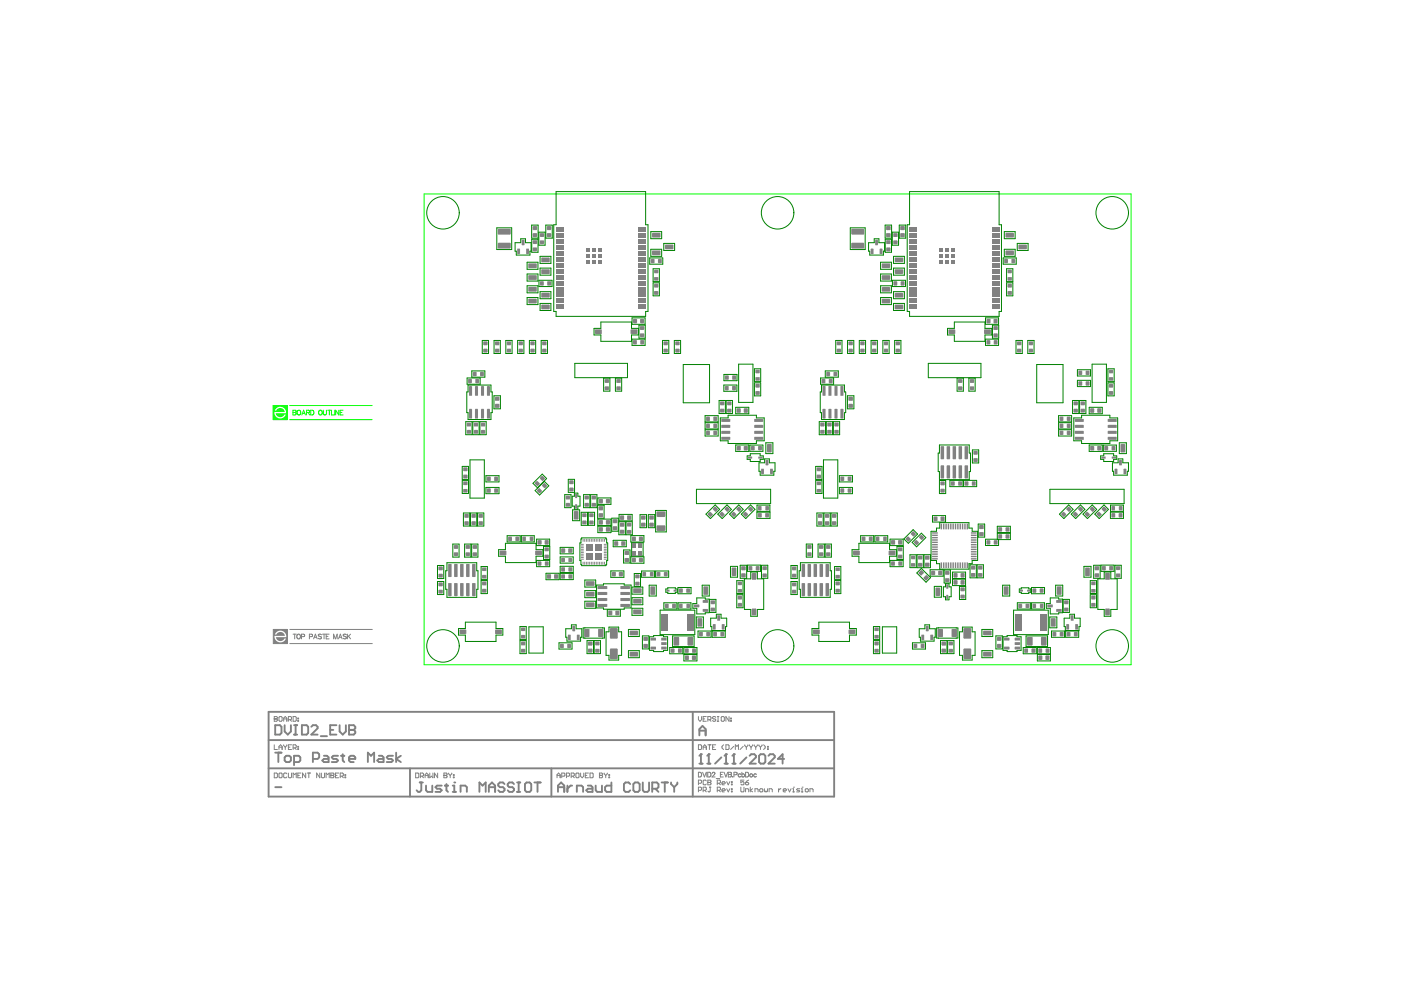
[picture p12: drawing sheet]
<svg xmlns="http://www.w3.org/2000/svg" width="297mm" height="210mm" viewBox="0 0 297 210" stroke-linecap="round" stroke-linejoin="round" font-family="sans-serif">
<path d="M57.9 86h3v3h-3zM58.5 86.6l-.3 .5h.4l.4-.5 .6-.1 .6 .4 .2 .4h-2.2l.3 1 .8 .4 .9-.3 .4-.5h-.3l-.5 .5h-.6l-.5-.3-.2-.5h2.2l-.3-.9-.8-.5-.7 .1z" fill="#0f0"/>
<g fill="none" stroke="#0f0" stroke-width=".21">
<path d="M89.9 41.1h149.9v99.8h-149.9zM57.9 86h3v3h-3zM61.4 89h17.5M61.4 86h17.5M62.1 87l.6 .1v.3l-.2 .1 .3 .1-.1 .3-.6 .1zM62.1 87.5h.4M63.1 87.1l.1-.1a.45 .45 0 0 1 .6 .5 .45 .45 0 0 1-.7 .3zM64 88l.4-1 .4 1M64.1 87.6h.5M65 87.5l.6-.1v-.3l-.6-.1v1M65.3 87.5l.4 .5M65.9 87h.3a.53 .53 0 0 1 .4 .5 .53 .53 0 0 1-.4 .5h-.3z"/>
<path d="M67.7 87.1v-.1a.45 .45 0 0 1 .6 .5 .45 .45 0 0 1-.6 .3zM68.6 87v.7l.2 .3 .4-.2v-.8M69.5 87h.7M69.8 87v1M70.3 87v1h.5M71 87v1M71.8 87v1l-.6-1v1M72.1 87.5h.4M72.7 87h-.6v1h.6"/>
</g>
<g fill="none" stroke="#008100" stroke-width=".21">
<path d="M105.3 48.3h3.2v4.6h-3.2zM109.2 51.5h1.2v-.9h1v.9h1.2v1.8h-.2v.8h-2.9v-.8h-.3zM111.8 55.6h2.3v1.5h-2.3zM111.8 58.1h2.3v1.5h-2.3zM112.7 47.7h1.4v2.8h-1.4zM112.7 50.7h1.4v2.8h-1.4zM114.2 49.2h1.4v2.8h-1.4zM114.3 59.4h2.7v1.4h-2.7zM114.5 54.4h2.3v1.4h-2.3zM114.5 56.8h2.3v1.5h-2.3zM115.7 47.7h1.4v2.8h-1.4zM117.9 40.6h19v7.1h.5v18.3h-.5v1.1h-19v-1.1h-.5v-18.3h.5z"/>
<path d="M137.8 54.7h2.7v1.3h-2.7zM138 52.9h2.3v1.5h-2.3zM138 49.1h2.3v1.5h-2.3zM138.5 60h1.3v2.7h-1.3zM138.5 57h1.3v2.7h-1.3zM140.7 51.6h2.3v1.5h-2.3zM180.3 48.3h3.1v4.6h-3.1zM184.2 51.5h1.2v-.9h1v.9h1.1v1.8h-.2v.8h-2.9v-.8h-.2zM186.7 55.6h2.3v1.5h-2.3zM186.7 58.1h2.3v1.5h-2.3zM187.7 47.7h1.3v2.8h-1.3zM187.7 50.7h1.3v2.8h-1.3z"/>
<path d="M189.2 49.2h1.3v2.8h-1.3zM189.2 59.4h2.8v1.4h-2.8zM189.4 54.4h2.3v1.4h-2.3zM189.4 56.8h2.3v1.5h-2.3zM190.7 47.7h1.3v2.8h-1.3zM192.8 40.6h19v7.1h.5v18.3h-.5v1.1h-19v-1.1h-.5v-18.3h.5zM212.7 54.7h2.8v1.3h-2.8zM212.9 52.9h2.3v1.5h-2.3zM212.9 49.1h2.3v1.5h-2.3zM213.4 60h1.3v2.7h-1.3zM213.4 57h1.3v2.7h-1.3zM215.7 51.6h2.3v1.5h-2.3z"/>
<path d="M100 78.6h2.8v1.4h-2.8zM102.3 72.2h1.3v2.7h-1.3zM104.7 72.2h1.4v2.7h-1.4zM107.2 72.2h1.4v2.7h-1.4zM109.7 72.2h1.4v2.7h-1.4zM111.8 60.6h2.3v1.5h-2.3zM111.8 63.1h2.3v1.5h-2.3zM112.2 72.2h1.4v2.7h-1.4zM114.5 64.3h2.3v1.5h-2.3zM114.5 61.8h2.3v1.5h-2.3zM114.7 72.2h1.4v2.7h-1.4zM121.9 77h11.1v3.1h-11.1z"/>
<path d="M125.9 69.6h1.5v-1.3h6.5v1.3h1.4v1.4h-1.4v1.4h-6.5v-1.4h-1.5zM134 67.4h2.8v1.4h-2.8zM134 71.9h2.8v1.3h-2.8zM135.5 68.9h1.3v2.8h-1.3zM140.5 72.2h1.3v2.7h-1.3zM143 72.2h1.3v2.7h-1.3zM144.9 77.3h5.5v8.1h-5.5zM153.5 79.4h2.8v1.3h-2.8zM156.6 77.2h3v8.1h-3zM160 78.2h1.3v2.7h-1.3zM175 78.6h2.7v1.4h-2.7zM177.2 72.2h1.3v2.7h-1.3z"/>
<path d="M179.7 72.2h1.3v2.7h-1.3zM182.2 72.2h1.3v2.7h-1.3zM184.7 72.2h1.3v2.7h-1.3zM186.7 63.1h2.3v1.5h-2.3zM186.7 60.6h2.3v1.5h-2.3zM187.2 72.2h1.3v2.7h-1.3zM189.4 64.3h2.3v1.5h-2.3zM189.4 61.8h2.3v1.5h-2.3zM189.7 72.2h1.3v2.7h-1.3zM196.8 77h11.2v3.1h-11.2zM200.9 69.6h1.4v-1.3h6.5v1.3h1.5v1.4h-1.5v1.4h-6.5v-1.4h-1.4zM208.9 67.4h2.8v1.4h-2.8z"/>
<path d="M208.9 71.9h2.8v1.3h-2.8zM210.4 68.9h1.3v2.8h-1.3zM215.4 72.2h1.3v2.7h-1.3zM217.9 72.2h1.3v2.7h-1.3zM219.8 77.3h5.6v8.1h-5.6zM228.4 78.4h2.8v1.3h-2.8zM231.5 77.2h3.1v8.1h-3.1zM234.9 78.2h1.3v2.7h-1.3zM98 98.9h1.3v2.8h-1.3zM98.8 89.4h1.3v2.8h-1.3zM99 80.1h2.8v1.4h-2.8zM99.2 81.6h4.9v1.5h.3v4.4h-.3v1.4h-4.9v-1.4h-.2v-4.4h.2z"/>
<path d="M99.6 97.5h3.1v8.1h-3.1zM100.3 89.4h1.3v2.8h-1.3zM101.8 89.4h1.3v2.8h-1.3zM104.7 83.9h1.4v2.8h-1.4zM128 80.2h1.3v2.7h-1.3zM130.5 80.2h1.3v2.7h-1.3zM149.5 88.1h2.8v1.4h-2.8zM149.5 89.6h2.8v1.4h-2.8zM149.5 91.1h2.8v1.3h-2.8zM152.5 84.9h1.3v2.8h-1.3zM152.7 88.6h1.7v-.6h6v.6h1.6v4.9h-1.6v.5h-6v-.5h-1.7zM153.5 81.6h2.7v1.4h-2.7z"/>
<path d="M154 84.9h1.3v2.8h-1.3zM156 94.3h2.8v1.4h-2.8zM156 86.4h2.8v1.3h-2.8zM158.4 96.7h.7v-.5h2.1v.5h.6v.7h-.6v.4h-2.1v-.4h-.7zM159 94.4h2.8v1.3h-2.8zM160 81.2h1.3v2.7h-1.3zM160.9 98.1h1.2v-.8h1v.8h1.2v1.8h-.2v.8h-2.9v-.8h-.3zM162.4 93.9h1.5v2.3h-1.5zM172.9 98.9h1.4v2.8h-1.4zM173.7 89.4h1.3v2.8h-1.3zM174 80.1h2.7v1.4h-2.7zM174.2 81.6h4.8v1.5h.3v4.4h-.3v1.4h-4.8v-1.4h-.3v-4.4h.3z"/>
<path d="M174.6 97.5h3v8.1h-3zM175.2 89.4h1.3v2.8h-1.3zM176.7 89.4h1.3v2.8h-1.3zM179.7 83.9h1.3v2.8h-1.3zM199.2 94.3h6.3v1.8h.3v3.9h-.3v1.7h-6.3v-1.7h-.3v-3.9h.3zM202.9 80.2h1.4v2.7h-1.4zM205.4 80.2h1.3v2.7h-1.3zM206.2 95.4h1.3v2.8h-1.3zM224.4 88.1h2.8v1.4h-2.8zM224.4 89.6h2.8v1.4h-2.8zM224.4 91.1h2.8v1.3h-2.8zM227.4 84.9h1.3v2.8h-1.3z"/>
<path d="M227.7 88.6h1.6v-.6h6v.6h1.7v4.9h-1.7v.5h-6v-.5h-1.6zM228.4 80.6h2.8v1.4h-2.8zM228.9 84.9h1.3v2.8h-1.3zM230.9 94.3h2.8v1.4h-2.8zM230.9 86.4h2.8v1.3h-2.8zM233.4 96.7h.6v-.5h2.1v.5h.7v.7h-.7v.4h-2.1v-.4h-.6zM233.9 94.4h2.8v1.3h-2.8zM234.9 81.2h1.3v2.7h-1.3zM235.9 98.1h1.2v-.8h1v.8h1.2v1.8h-.3v.8h-2.9v-.8h-.2zM237.3 93.9h1.5v2.3h-1.5zM92.8 119.9h1.3v2.8h-1.3zM94.8 119.3h6.3v1.7h.2v3.9h-.2v1.8h-6.3v-1.8h-.3v-3.9h.3z"/>
<path d="M96 115.4h1.3v2.7h-1.3zM98 101.9h1.3v2.7h-1.3zM98.3 108.8h1.3v2.7h-1.3zM98.5 115.4h1.3v2.7h-1.3zM99.8 108.8h1.3v2.7h-1.3zM100 115.4h1.3v2.7h-1.3zM101.3 108.8h1.3v2.7h-1.3zM103 103.3h2.8v1.4h-2.8zM103 100.9h2.8v1.3h-2.8zM105.7 116.5h1.5v-1.3h6.5v1.3h1.4v1.4h-1.4v1.4h-6.5v-1.4h-1.5zM107.5 113.6h2.8v1.3h-2.8zM110.5 113.6h2.8v1.3h-2.8z"/>
<path d="M113 102.5l2-2 .9 1-2 1.9zM113.5 104l1.9-1.9 1 .9-2 2zM113.8 118.8h2.7v1.3h-2.7zM113.8 114.3h2.7v1.4h-2.7zM115.2 115.9h1.4v2.7h-1.4zM118.8 116.1h2.7v1.3h-2.7zM118.8 118.1h2.7v1.3h-2.7zM119.7 104.9h1.4v2.7h-1.4zM120.5 101.6h1.3v2.8h-1.3zM121.4 108.1h1.5v2.3h-1.5zM121.8 104.6h.7v.6h.5v2.1h-.5v.7h-.7v-.7h-.5v-2.1h.5zM123.2 108.6h1.4v2.8h-1.4z"/>
<path d="M123.3 114h5.2v.3h.1v.8h.2v3.8h-.2v.8h-.1v.2h-5.2v-.2h-.1v-.8h-.3v-3.8h.3v-.8h.1zM123.7 104.9h1.4v2.7h-1.4zM124.7 108.6h1.4v2.8h-1.4zM125.2 104.9h1.4v2.7h-1.4zM126.7 107.1h1.4v2.8h-1.4zM126.8 111.6h2.7v1.3h-2.7zM126.8 105.6h2.7v1.3h-2.7zM126.8 110.1h2.7v1.3h-2.7zM129.7 109.9h1.4v2.7h-1.4zM130 114.6h2.8v1.3h-2.8zM131.2 110.6h1.4v2.8h-1.4zM131.3 109.1h2.7v1.3h-2.7z"/>
<path d="M132.2 116.6h1.4v2.8h-1.4zM132.7 110.6h1.4v2.8h-1.4zM133.8 118.1h2.7v1.3h-2.7zM133.8 113.6h2.7v1.3h-2.7zM133.9 115.1h2.5v2.8h-2.5zM135.7 109.1h1.4v2.8h-1.4zM137.5 109.1h1.3v2.8h-1.3zM139 108.2h2.3v4.6h-2.3zM147.7 103.7h15.7v3.1h-15.7zM149.7 109l1.9-1.9 1 .9-2 2zM152.2 109l1.9-1.9 1 .9-2 2zM154.7 109l1.9-1.9 1 .9-2 2z"/>
<path d="M156.9 119.8h1.4v2.8h-1.4zM157.2 109l1.9-1.9 1 .9-2 2zM158.5 119.8h2.8v1.3h-2.8zM160.5 108.6h2.8v1.3h-2.8zM160.5 107.1h2.7v1.3h-2.7zM161.5 119.8h1.3v2.8h-1.3zM167.7 119.9h1.3v2.8h-1.3zM169.7 119.3h6.3v1.7h.3v3.9h-.3v1.8h-6.3v-1.8h-.3v-3.9h.3zM170.9 115.4h1.4v2.7h-1.4zM172.9 101.9h1.4v2.7h-1.4zM173.2 108.8h1.3v2.7h-1.3zM173.4 115.4h1.4v2.7h-1.4z"/>
<path d="M174.7 108.8h1.3v2.7h-1.3zM174.9 115.4h1.4v2.7h-1.4zM176.2 108.8h1.3v2.7h-1.3zM178 100.9h2.7v1.3h-2.7zM178 103.3h2.7v1.4h-2.7zM180.7 116.5h1.4v-1.3h6.5v1.3h1.4v1.4h-1.4v1.4h-6.5v-1.4h-1.4zM182.5 113.6h2.7v1.3h-2.7zM185.5 113.6h2.7v1.3h-2.7zM188.7 118.8h2.8v1.3h-2.8zM188.7 114.3h2.8v1.4h-2.8zM190.2 115.9h1.3v2.7h-1.3zM191.6 114.3l2-2 .9 .9-1.9 2z"/>
<path d="M192.9 117.6h1.4v2.7h-1.4zM193.4 115l2-2 .9 1-2 1.9zM194.4 117.6h1.4v2.8h-1.4zM195.9 117.6h1.4v2.8h-1.4zM197.4 112.6h1.2v-.6h.6v-1.2h6.2v1.2h.7v.6h1.2v6.2h-1.2v.7h-.7v1.2h-6.2v-1.2h-.6v-.7h-1.2zM197.7 109.3h2.8v1.4h-2.8zM199.2 101.9h1.3v2.7h-1.3zM201.4 101.9h2.8v1.3h-2.8zM204.3 101.9h2.8v1.3h-2.8zM205.7 119.7h1.3v2.8h-1.3zM207.2 119.7h1.3v2.8h-1.3zM207.4 111.1h1.4v2.8h-1.4z"/>
<path d="M208.9 114.3h2.8v1.4h-2.8zM211.4 111.6h2.8v1.3h-2.8zM211.4 113.1h2.8v1.3h-2.8zM222.6 103.7h15.7v3.1h-15.7zM224.6 109l2-1.9 .9 .9-1.9 2zM227.1 109l2-1.9 .9 .9-1.9 2zM229.6 109l2-1.9 .9 .9-1.9 2zM231.9 119.8h1.3v2.8h-1.3zM232.1 109l2-1.9 .9 .9-1.9 2zM233.4 119.8h2.8v1.3h-2.8zM235.4 108.6h2.8v1.3h-2.8zM235.4 107.1h2.8v1.3h-2.8z"/>
<path d="M236.4 119.8h1.3v2.8h-1.3zM92.8 123.3h1.3v2.8h-1.3zM97.2 133.3h1.5v-1.4h6.5v1.4h1.4v1.4h-1.4v1.3h-6.5v-1.3h-1.5zM102 123.1h1.3v2.8h-1.3zM102 120.1h1.3v2.7h-1.3zM110.2 135.8h1.4v2.8h-1.4zM110.2 132.8h1.4v2.8h-1.4zM112.1 132.9h3.1v5.6h-3.1zM115.8 121.5h2.7v1.4h-2.7zM118.5 136.3h2.8v1.3h-2.8zM118.8 120.1h2.7v1.3h-2.7zM118.8 121.6h2.7v1.3h-2.7z"/>
<path d="M120 133.3h1.2v-.8h.9v.8h1.2v1.8h-.2v.8h-2.9v-.8h-.2zM123.6 133.1h4.6v2.2h-4.6zM124 123h2.3v1.5h-2.3zM124 125.2h2.3v1.5h-2.3zM124 127.5h2.3v1.5h-2.3zM124.5 135.8h1.3v2.8h-1.3zM126 135.8h1.3v2.8h-1.3zM126.5 124h1.4v-.2h4.4v.2h1.5v4.9h-1.5v.3h-4.4v-.3h-1.4zM128.8 129.3h2.7v1.3h-2.7zM129.1 133h2.1v1h.6v4.9h-.6v1h-2.1v-1h-.6v-4.9h.6zM129.5 121h2.8v1.4h-2.8zM133.2 138h2.3v1.4h-2.3z"/>
<path d="M133.2 133.5h2.3v1.5h-2.3zM134 124.5h2.3v1.5h-2.3zM134 126.7h2.3v1.5h-2.3zM134 129h2.3v1.5h-2.3zM134.5 121.6h1.3v2.8h-1.3zM136 121.1h2.8v1.3h-2.8zM136.2 134.8h1.4v2.8h-1.4zM137.6 124.1h1.5v2.3h-1.5zM137.7 135h.9v-.2h2.1v.2h.8v2.9h-.8v.3h-2.1v-.3h-.9zM139 121.1h2.8v1.3h-2.8zM140 129.4h7.3v5.2h-7.3zM140.8 127.8h2.7v1.3h-2.7z"/>
<path d="M141.2 124.9h.4v-.3h1.6v.3h.4v.7h-.4v.2h-1.6v-.2h-.4zM142 137.3h2.8v1.3h-2.8zM142.6 134.8h4.6v2.3h-4.6zM143.7 124.6h2.8v1.3h-2.8zM143.8 127.8h2.7v1.3h-2.7zM145 137.3h2.8v1.3h-2.8zM145 138.8h2.8v1.3h-2.8zM147.6 130.8h1.5v2.3h-1.5zM147.7 126.8h1.8v.2h.9v2.9h-.9v.3h-1.8v-1.2h-.8v-1h.8zM148 133.8h2.8v1.3h-2.8zM148.9 124.1h1.5v2.3h-1.5zM150.5 127.1h1.3v2.8h-1.3z"/>
<path d="M150.7 131.1h1.2v-.9h1v.9h1.2v1.8h-.3v.8h-2.9v-.8h-.2zM151 133.8h2.8v1.3h-2.8zM154.9 120.1h1.5v2.3h-1.5zM156.2 126.1h1.3v2.8h-1.3zM156.2 123.1h1.3v2.7h-1.3zM159.2 121.3h1.4v1.4h1.3v6.5h-1.3v1.5h-1.4v-1.5h-1.4v-6.5h1.4zM167.7 123.3h1.3v2.8h-1.3zM172.2 133.3h1.4v-1.4h6.5v1.4h1.5v1.4h-1.5v1.3h-6.5v-1.3h-1.4zM176.9 123.1h1.4v2.8h-1.4zM176.9 120.1h1.4v2.7h-1.4zM185.2 135.8h1.3v2.8h-1.3zM185.2 132.8h1.3v2.8h-1.3z"/>
<path d="M187.1 132.9h3v5.6h-3zM193.5 136.3h2.7v1.3h-2.7zM194.4 121.5l.9-1 2 2-1 .9zM194.9 133.3h1.2v-.8h1v.8h1.2v1.8h-.3v.8h-2.9v-.8h-.2zM197.2 120.8h2.8v1.4h-2.8zM198.1 124.3h1.5v2.3h-1.5zM198.6 133.1h4.5v2.2h-4.5zM199.4 135.8h1.4v2.8h-1.4zM200.2 120.8h1.3v2.8h-1.3zM200.5 123.8h.7v.6h.5v2.1h-.5v.7h-.7v-.7h-.5v-2.1h.5zM200.9 135.8h1.4v2.8h-1.4zM202 121.3h2.7v1.4h-2.7z"/>
<path d="M202 122.8h2.7v1.4h-2.7zM203.4 124.3h1.4v2.8h-1.4zM204.1 133h2v1h.6v4.9h-.6v1h-2v-1h-.7v-4.9h.7zM208.2 138h2.3v1.4h-2.3zM208.2 133.5h2.3v1.5h-2.3zM211.1 134.8h1.4v2.8h-1.4zM212.6 124.1h1.5v2.3h-1.5zM212.7 135h.8v-.2h2.1v.2h.9v2.9h-.9v.3h-2.1v-.3h-.8zM214.9 129.4h7.4v5.2h-7.4zM215.7 127.8h2.8v1.3h-2.8zM216.1 124.9h.4v-.3h1.6v.3h.4v.7h-.4v.2h-1.6v-.2h-.4zM216.9 137.3h2.8v1.3h-2.8z"/>
<path d="M217.5 134.8h4.6v2.3h-4.6zM218.7 124.6h2.8v1.3h-2.8zM218.7 127.8h2.7v1.3h-2.7zM219.9 137.3h2.8v1.3h-2.8zM219.9 138.8h2.8v1.3h-2.8zM222.6 130.8h1.5v2.3h-1.5zM222.7 126.8h1.8v.2h.8v2.9h-.8v.3h-1.8v-1.2h-.9v-1h.9zM222.9 133.8h2.8v1.3h-2.8zM223.8 124.1h1.5v2.3h-1.5zM225.4 127.1h1.3v2.8h-1.3zM225.6 131.1h1.2v-.9h1v.9h1.2v1.8h-.2v.8h-2.9v-.8h-.3zM225.9 133.8h2.8v1.3h-2.8z"/>
<path d="M229.8 120.1h1.5v2.3h-1.5zM231.2 126.1h1.3v2.8h-1.3zM231.2 123.1h1.3v2.7h-1.3zM234.1 121.3h1.4v1.4h1.4v6.5h-1.4v1.5h-1.4v-1.5h-1.3v-6.5h1.3z"/>
<circle cx="93.9" cy="45.1" r="3.4"/>
<circle cx="164.9" cy="45.1" r="3.4"/>
<circle cx="235.8" cy="45.1" r="3.4"/>
<circle cx="93.9" cy="137" r="3.4"/>
<circle cx="164.9" cy="137" r="3.4"/>
<circle cx="235.8" cy="137" r="3.4"/>
</g>
<g fill="#818181">
<path d="M124.3 115.4h1.4v1.4h-1.4z"/>
<path d="M124.3 117.2h1.4v1.4h-1.4z"/>
<path d="M126.1 115.4h1.4v1.4h-1.4z"/>
<path d="M126.1 117.2h1.4v1.4h-1.4z"/>
<path d="M57.9 133.5h3v3h-3zM58.6 134l-.3 .5h.3l.4-.4 .6-.1 .6 .3 .2 .5h-2.2l.3 1 .8 .4 1-.3 .3-.5h-.3l-.5 .5h-.5l-.6-.3-.2-.5h2.2l-.3-.9-.8-.5h-.5z"/>
</g>
<path d="M56.9 150.9h120v18h-120zM56.9 156.9h120M146.9 150.9v18M148.3 155.9v-1.3l.6-.7 .7 .7v1.3M148.3 154.9h1.3M148.6 159.9v2M56.9 162.9h120M86.9 162.9v6M116.9 162.9v6M148.3 161.9h.6" fill="none" stroke="#818181" stroke-width=".4"/>
<g fill="none" stroke="#818181" stroke-width=".21">
<path d="M57.9 133.5h3v3h-3zM61.4 133.5h17.5M61.4 136.5h17.5M148.1 151.9v.7l.3 .3 .3-.3v-.7M148.1 157.9h.5l.1 .2v.6l-.1 .2h-.5zM149.1 158.9v-.7l.3-.3 .3 .3v.7M149.1 152.4h.3M149.1 158.4h.6M149.7 151.9h-.6v1h.6M150.1 152.6h.5l.1-.5-.1-.2h-.5v1M150.1 157.9h.6M150.4 152.6l.3 .3"/>
<path d="M150.4 157.9v1M151.1 158.4h.3M151.7 152.1l-.1-.2-.5 .2 .1 .3 .5 .2-.1 .3-.5-.1M151.7 157.9h-.6v1h.6M152.1 151.9h.3M152.1 152.9h.3M152.2 151.9v1M152.9 152.1l.2-.2 .5 .2v.7l-.2 .1-.5-.1zM153.4 157.9l-.3 .3v.4l.3 .3M153.9 157.9h.5l.2 .2v.6l-.2 .2h-.5zM154.6 151.9v1l-.7-1v1M154.9 152.3h.2v.1h-.2z"/>
<path d="M154.9 152.8h.2v.1h-.2zM155.6 158.2l-.7 .7M155.9 158.9v-1l.3 .3 .4-.3v1M157.6 158.2l-.7 .7M157.9 157.9l.3 .5M158.2 158.4v.5M158.6 157.9l-.4 .5M158.9 157.9l.3 .5M159.2 158.4v.5M159.6 157.9l-.4 .5M159.9 157.9l.3 .5M160.2 158.4v.5"/>
<path d="M160.6 157.9l-.4 .5M160.9 157.9l.3 .5M161.2 158.4v.5M161.6 157.9l-.4 .5M161.9 157.9l.3 .3v.4l-.3 .3M162.7 158.7h.2v.2h-.2zM162.7 158.2h.2v.2h-.2zM88.1 163.9h.5l.2 .2v.6l-.2 .2h-.5zM89.1 164.6h.5l.2-.5-.2-.2h-.5v1M89.5 164.6l.3 .3M90.1 164.4h.7M90.1 164.9v-.7l.4-.3 .3 .3v.7"/>
<path d="M91.1 163.9v1l.4-.3 .3 .3v-1M92.8 163.9v1l-.7-1v1M94.1 164.4h.1M94.1 164.4h.5M94.1 163.9h.5l.2 .2-.2 .3 .2 .3-.2 .2h-.5zM95.1 163.9l.4 .5M95.5 164.4v.5M95.8 163.9l-.3 .5M96.1 164.2h.2v.2h-.2zM96.1 164.7h.2v.2h-.2zM118.1 164.9v-.7l.3-.3 .4 .3v.7M118.1 164.4h.7"/>
<path d="M119.1 164.6h.5l.2-.5-.2-.2h-.5v1M120.1 164.6h.5l.2-.5-.2-.2h-.5v1M121.1 164.6h.5l.2-.5-.2-.2h-.5v1M121.4 164.6l.4 .3M122.1 164.1l.2-.2 .5 .2v.6l-.2 .2-.5-.2zM123.1 163.9v.7l.3 .3 .4-.3v-.7M124.1 164.4h.3M124.8 163.9h-.7v1h.7M125.1 163.9h.5l.2 .2v.6l-.2 .2h-.5zM127.1 164.4h.1M127.1 164.4h.5M127.1 163.9h.5l.2 .2-.2 .3 .2 .3-.2 .2h-.5z"/>
<path d="M128.1 163.9l.3 .5M128.4 164.4v.5M128.8 163.9l-.4 .5M129.1 164.2h.2v.2h-.2zM129.1 164.7h.2v.2h-.2zM148.1 163.7h.3a.53 .53 0 0 1 .4 .5 .53 .53 0 0 1-.4 .5h-.3zM148.1 166.1h.5l.1-.5-.1-.2h-.5v1M148.1 167.6h.5l.1-.5-.1-.2h-.5v1M149 163.7l.3 1 .4-1M149.1 167.6h.5l.1-.5-.1-.2h-.5v1M149.4 167.6l.3 .3M149.7 165.6l-.1-.2-.5 .2v.6l.1 .2 .5-.2"/>
<path d="M149.9 163.7v1M150.1 163.7h.3a.53 .53 0 0 1 .3 .5 .53 .53 0 0 1-.3 .5h-.3zM150.1 165.9h.1M150.1 165.4h.5l.1 .2-.1 .3 .1 .3-.1 .2h-.5zM150.1 165.9h.5M150.4 166.9h.3M150.6 166.9v.8l-.2 .2-.3-.2M151 164l.2-.3 .4 .2-.6 .8h.6M151.8 165.1h.8M152.1 167.6h.5l.1-.5-.1-.2h-.5v1M152.1 166.1h.5l.1-.5-.1-.2h-.5v1M152.4 167.6l.3 .3"/>
<path d="M152.4 166.1l.3 .3M152.7 164.2h.4M153.1 167.6h.6l-.1-.4-.5 .2 .1 .5h.4M153.1 166.1h.6l-.1-.4-.5 .2 .1 .5h.4M153.4 163.7h-.7v1h.7M153.5 163.7l.4 1 .4-1M154.1 167.2l.3 .7 .3-.7M154.1 165.7l.3 .7 .3-.7M154.4 163.7l.6 .1 .1 .2-.3 .2 .3 .2-.1 .3h-.6zM154.4 164.2h.4M155.1 167.7h.1v.2h-.1zM155.1 167.2h.1v.2h-.1z"/>
<path d="M155.1 165.7h.1v.2h-.1zM155.1 166.2h.1v.2h-.1zM155.3 164.6h.1M155.6 164.3l.6-.1v-.4l-.6-.1v1M157.1 164.2a.32 .32 0 0 0-.5 0 .32 .32 0 0 0 0 .4 .32 .32 0 0 0 .5 0M157.3 164.2a.32 .32 0 0 1 .5 0 .32 .32 0 0 1 0 .4 .32 .32 0 0 1-.5 0M157.3 163.7v1M158.1 163.7h.3a.53 .53 0 0 1 .4 .5 .53 .53 0 0 1-.4 .5h-.3zM160.4 164.2a.32 .32 0 0 0-.5 0 .32 .32 0 0 0 0 .4 .32 .32 0 0 0 .5 0"/>
<circle cx="159.3" cy="164.4" r=".33"/>
</g>
<circle cx="148.6" cy="159.9" r=".2" fill="#818181"/>
<path d="M148.6 159.9l-.3 .3M150.3 159.9v2M149.9 161.9h.7" fill="none" stroke="#818181" stroke-width=".4"/>
<circle cx="150.3" cy="159.9" r=".2" fill="#818181"/>
<path d="M150.3 159.9l-.4 .3M153.9 159.9v2M152.9 160.6l-1.3 1.3M153.6 161.9h.7" fill="none" stroke="#818181" stroke-width=".4"/>
<circle cx="153.9" cy="159.9" r=".2" fill="#818181"/>
<path d="M153.9 159.9l-.3 .3M155.6 159.9v2M155.3 161.9h.6" fill="none" stroke="#818181" stroke-width=".4"/>
<circle cx="155.6" cy="159.9" r=".2" fill="#818181"/>
<g fill="none" stroke="#818181" stroke-width=".4">
<path d="M58.3 153.8h1l.4 .3v1.3l-.4 .4h-1zM60.3 153.8v1.3l.7 .7 .7-.7v-1.3M62.3 155.8h.7M62.3 153.8h.7M62.7 153.8v2M64 153.8h1l.3 .3v1.3l-.3 .4h-1zM66 154.1l.3-.3h.7l.3 .3v.3l-1.3 1.4h1.3M68 156.1h1.3M70 154.8h.7M71.3 153.8h-1.3v2h1.3M72 153.8v1.3l.7 .7 .6-.7v-1.3M74 153.8v2h1l.3-.4v-.3l-.3-.3h-1"/>
<path d="M155.6 159.9l-.3 .3M158.3 160.6l-1.4 1.3M158.9 160.2l.4-.3h.6l.4 .3v.4l-1.4 1.3h1.4M160.9 160.2l.4-.3h.6l.4 .3v1.4l-.4 .3h-.6l-.4-.3zM162.9 160.2l.4-.3h.6l.4 .3v.4l-1.4 1.3h1.4M166.3 160.9h-1.4l1-1v2"/>
</g>
<path d="M58.1 152.4h.1M58.1 151.9h.5l.2 .2-.2 .3 .2 .4-.2 .1h-.5zM58.1 152.4h.5M59.1 152.1l.2-.2 .5 .2v.7l-.2 .1-.5-.1zM60.1 152.4h.7M60.1 152.9v-.6l.4-.4 .3 .4v.6M61.1 152.6h.5l.2-.5-.2-.2h-.5v1M61.5 152.6l.3 .3M62.1 151.9h.5l.2 .2v.7l-.2 .1h-.5zM63.1 152.8h.2v.1h-.2zM63.1 152.3h.2v.1h-.2z" fill="none" stroke="#818181" stroke-width=".21"/>
<circle cx="74" cy="154.8" r=".2" fill="#818181"/>
<g fill="none" stroke="#818181" stroke-width=".4">
<path d="M58.3 159.6h1.4M59 159.6v2M72.7 159.9v1.3l.3 .4M74 153.8h1l.3 .3v.3l-.3 .4h-1M84 159.6v2M60.3 160.6l.4-.4h.6l.4 .4v.6l-.4 .4h-.6l-.4-.4zM62.3 161.6h1l.4-.4v-.6l-.4-.4h-1v2M66.3 160.9h1l.4-.3v-.7l-.4-.3h-1v2M68.7 160.2h.6l.4 .4v1h-1l-.4-.4 .4-.3h1M71.7 160.2h-1l-.4 .4 .4 .3h.6l.4 .3-.4 .4h-1M72.3 160.2h.7M74 160.9h1.3v-.3l-.3-.4h-.7l-.3 .4v.6l.3 .4h.7"/>
<path d="M78 161.6v-2l.7 .6 .6-.6v2M80.3 160.2h.7l.3 .4v1h-1l-.3-.4 .3-.3h1M83.3 160.2h-1l-.3 .4 .3 .3h.7l.3 .3-.3 .4h-1M85 160.2l-1 .7 1 .7M89 165.9h.7M89.3 165.9v1.7l-.3 .3h-.3l-.4-.3M90.3 166.6v1l.4 .3h1v-1.3M93.7 166.6h-1l-.4 .3 .4 .3h.6l.4 .4-.4 .3h-1M94.3 166.6h.7M94.7 166.2v1.4l.3 .3M96 166.6h.3v1.3M96 167.9h.6"/>
<path d="M118.3 167.9v-1.3l.7-.7 .6 .7v1.3M118.3 166.9h1.3M120.3 166.6v1.3M121.3 166.6h-.3l-.7 .6M122.3 167.9v-1.3h1l.3 .3v1M124.6 166.6h.7l.3 .3v1h-1l-.3-.3 .3-.4h1M126.3 166.6v1l.3 .3h1v-1.3M129.6 165.9v2h-1l-.3-.3v-.7l.3-.3h1M133.6 166.2l-.3-.3h-.7l-.3 .3v1.4l.3 .3h.7l.3-.3M134.3 166.2l.3-.3h.7l.3 .3v1.4l-.3 .3h-.7l-.3-.3zM136.3 165.9v1.7l.3 .3h.7l.3-.3v-1.7M138.3 167.2h1l.3-.3v-.7l-.3-.3h-1v2"/>
<path d="M138.9 167.2l.7 .7M140.3 165.9h1.3M140.9 165.9v2M142.3 165.9v.3l.6 .7M142.9 166.9v1M143.6 165.9v.3l-.7 .7"/>
</g>
<g fill="none" stroke="#818181" stroke-width=".21">
<path d="M58.1 157.9v1h.7M59.1 158.9v-.7l.4-.3 .3 .3v.7M59.1 158.4h.7M60.1 157.9l.4 .5M60.5 158.4v.5M60.8 157.9l-.3 .5M61.1 158.4h.4M61.8 157.9h-.7v1h.7M62.1 158.6h.5l.2-.5-.2-.2h-.5v1M62.5 158.6l.3 .3M63.1 158.7h.2v.2h-.2zM63.1 158.2h.2v.2h-.2z"/>
<path d="M58.1 163.9h.5l.2 .2v.6l-.2 .2h-.5zM59.1 164.1l.2-.2 .5 .2v.6l-.2 .2-.5-.2zM60.8 164.1l-.2-.2-.5 .2v.6l.2 .2 .5-.2M61.1 163.9v.8l.2 .2 .5-.2v-.8M62.1 164.9v-1l.4 .3 .3-.3v1M63.1 164.4h.4M63.8 163.9h-.7v1h.7M64.8 163.9v1l-.7-1v1M65.1 163.9h.7M65.5 163.9v1M67.8 163.9v1l-.7-1v1M68.1 163.9v.8l.2 .2 .5-.2v-.8"/>
<path d="M69.1 164.9v-1l.4 .3 .3-.3v1M70.1 164.4h.1M70.1 163.9h.5l.2 .2-.2 .3 .2 .3-.2 .2h-.5zM70.1 164.4h.5M71.1 164.4h.4M71.8 163.9h-.7v1h.7M72.1 164.6h.5l.2-.5-.2-.2h-.5v1M72.5 164.6l.3 .3M73.1 164.7h.2v.2h-.2zM73.1 164.2h.2v.2h-.2zM157.1 166.9v.8l.1 .2 .5-.2v-.8M157.7 165.4h-.6v.5l.5-.2 .1 .5-.1 .2-.5-.2"/>
<path d="M158.1 165.9h.5l.1 .3-.5 .2zM158.1 167.9v-.7h.5l.1 .2v.5M158.7 165.4l-.6 .5M159.1 166.9v1M159.6 167.2l-.5 .4 .5 .3M160.1 167.9v-.7h.5l.1 .2v.5M161.2 167.2l.5 .2-.1 .5-.5-.2zM162.1 167.2v.5l.1 .2 .5-.2v-.5M163.1 167.9v-.7h.5l.1 .2v.5M165.1 167.2v.7M165.6 167.2l-.5 .4M166.1 167.6h.6l-.1-.4-.5 .2 .1 .5h.4"/>
<path d="M167.1 167.2l.3 .7 .3-.7M168.1 167.9h.3M168.1 167.2h.1v.7M168.2 166.9h.1M169.6 167.2h-.5l-.2 .2 .7 .3-.2 .2h-.5M169.9 167.9h.3M169.9 167.2h.2v.7M170.1 166.9h.1M170.7 167.4l.5-.2 .2 .5-.5 .2zM171.7 167.9v-.7h.5l.2 .2v.5"/>
</g>
<circle cx="96.3" cy="165.9" r=".2" fill="#818181"/>
<g fill="none" stroke="#818181" stroke-width=".4">
<path d="M58.3 166.9h1.4M97.6 167.9v-1.3h1l.4 .3v1M101.6 167.9v-2l.7 .7 .7-.7v2M103.6 167.9v-1.3l.7-.7 .7 .7v1.3M103.6 166.9h1.4M107 166.2l-.4-.3h-.6l-.4 .3v.4l.4 .3h.6l.4 .3v.4l-.4 .3h-.6l-.4-.3M109 166.2l-.4-.3h-.6l-.4 .3v.4l.4 .3h.6l.4 .3v.4l-.4 .3h-.6l-.4-.3M109.6 165.9h.7M109.6 167.9h.7M110 165.9v2M111.6 165.9h.7l.3 .3v1.4l-.3 .3h-.7l-.3-.3v-1.4zM113.3 165.9h1.3"/>
<path d="M114 165.9v2"/>
</g>
<g fill="none" stroke="#818181" stroke-width=".21">
<path d="M62.1 134.5h.7M62.5 134.5v1M63 134.6l.1-.1a.45 .45 0 0 1 .6 .5 .45 .45 0 0 1-.7 .3zM63.9 135l.6-.1v-.3l-.6-.1v1M65.6 135l.6-.1v-.3l-.6-.1v1M66.5 135.5l.4-1 .3 1M66.6 135.1h.5M68.1 134.6l-.2-.1-.4 .1 .1 .2 .5 .4-.2 .3-.4-.2M68.4 134.5h.6M68.7 134.5v1M69.2 134.9h.3M69.8 134.5h-.6v1h.6"/>
<path d="M70.7 135.5v-1l.4 1 .4-1v1M71.8 135.5l.4-1 .3 1M71.9 135.1h.5M73.4 134.6l-.2-.1-.4 .1 .1 .2 .5 .4-.2 .3-.4-.2M73.7 134.5v1M73.9 134.9l.4 .6M74.3 134.5l-.6 .6"/>
</g>
<g fill="#818181">
<path d="M128.1 114.3h.2l-.1 .6-.1-.1z" fill-rule="evenodd"/>
<path d="M127.7 114.3h.2v.6l-.2-.1z" fill-rule="evenodd"/>
<path d="M127.4 114.2l.2 .1-.1 .6-.1-.1z" fill-rule="evenodd"/>
<path d="M127 114.3h.2v.6l-.2-.1z" fill-rule="evenodd"/>
<path d="M126.7 114.2l.2 .1-.1 .6-.1-.1z" fill-rule="evenodd"/>
<path d="M126.4 114.2l.1 .1v.6l-.2-.1z" fill-rule="evenodd"/>
<path d="M126 114.3h.2l-.1 .6-.1-.1z" fill-rule="evenodd"/>
<path d="M125.7 114.2l.1 .1v.6l-.2-.1z" fill-rule="evenodd"/>
<path d="M125.3 114.3h.2l-.1 .6-.1-.1z" fill-rule="evenodd"/>
<path d="M125 114.2l.1 .1v.6l-.2-.1z" fill-rule="evenodd"/>
<path d="M124.6 114.3h.2l-.1 .6-.1-.1z" fill-rule="evenodd"/>
<path d="M124.2 114.3h.2v.6l-.2-.1z" fill-rule="evenodd"/>
<path d="M123.9 114.3h.2l-.1 .6-.1-.1z" fill-rule="evenodd"/>
<path d="M123.6 114.2l.1 .1v.6l-.2-.1z" fill-rule="evenodd"/>
<path d="M123.2 115.3h.5l.1 .2h-.6z" fill-rule="evenodd"/>
<path d="M123.2 115.7h.5l.1 .1-.6 .1z" fill-rule="evenodd"/>
<path d="M123.1 116.1l.6-.1 .1 .2h-.6z" fill-rule="evenodd"/>
<path d="M123.2 116.4h.5l.1 .1-.6 .1z" fill-rule="evenodd"/>
<path d="M123.2 116.7h.5l.1 .2h-.6z" fill-rule="evenodd"/>
<path d="M123.2 117.1h.5l.1 .1-.6 .1z" fill-rule="evenodd"/>
<path d="M123.1 117.5l.6-.1 .1 .2h-.6z" fill-rule="evenodd"/>
<path d="M123.2 117.8h.5l.1 .1-.6 .1z" fill-rule="evenodd"/>
<path d="M123.2 118.1h.5l.1 .2h-.6z" fill-rule="evenodd"/>
<path d="M123.2 118.5h.5l.1 .1-.6 .1z" fill-rule="evenodd"/>
<path d="M123.5 119.2h.2v.5h-.2z" fill-rule="evenodd"/>
<path d="M123.9 119.2h.2l-.1 .5h-.1z" fill-rule="evenodd"/>
<path d="M124.2 119.2h.2v.5h-.2z" fill-rule="evenodd"/>
<path d="M124.6 119.2h.2l-.1 .5h-.1z" fill-rule="evenodd"/>
<path d="M124.9 119.2h.2v.5h-.2z" fill-rule="evenodd"/>
<path d="M125.3 119.2h.2l-.1 .5h-.1z" fill-rule="evenodd"/>
<path d="M125.7 119.1l.1 .1v.5h-.2z" fill-rule="evenodd"/>
<path d="M126 119.2h.2l-.1 .5h-.1z" fill-rule="evenodd"/>
<path d="M126.4 119.1l.1 .1v.5h-.2z" fill-rule="evenodd"/>
<path d="M126.7 119.2h.2l-.1 .5h-.1z" fill-rule="evenodd"/>
<path d="M127 119.2h.2v.5h-.2z" fill-rule="evenodd"/>
<path d="M127.4 119.2h.2l-.1 .5h-.1z" fill-rule="evenodd"/>
<path d="M127.7 119.2h.2v.5h-.2z" fill-rule="evenodd"/>
<path d="M128.1 119.2h.2l-.1 .5h-.1z" fill-rule="evenodd"/>
<path d="M128.1 118.5h.5v.1l-.5 .1z" fill-rule="evenodd"/>
<path d="M128 118.2l.6-.1v.2h-.5z" fill-rule="evenodd"/>
<path d="M128 117.8h.6v.1l-.5 .1z" fill-rule="evenodd"/>
<path d="M128 117.5l.6-.1v.2h-.5z" fill-rule="evenodd"/>
<path d="M128 117.1h.6v.1l-.5 .1z" fill-rule="evenodd"/>
<path d="M128 116.8l.6-.1v.2h-.5z" fill-rule="evenodd"/>
<path d="M128.1 116.4h.5v.1l-.5 .1z" fill-rule="evenodd"/>
<path d="M128 116.1l.6-.1v.2h-.5z" fill-rule="evenodd"/>
<path d="M128 115.7h.6v.1l-.5 .1z" fill-rule="evenodd"/>
<path d="M128.1 115.3h.5v.2h-.5z" fill-rule="evenodd"/>
<path d="M134.1 115.3h.8v.9h-.8z" fill-rule="evenodd"/>
<path d="M134.1 116.8h.8v.9h-.8z" fill-rule="evenodd"/>
<path d="M135.4 116.8h.8v.9h-.8z" fill-rule="evenodd"/>
<path d="M135.4 115.3h.8v.9h-.8z" fill-rule="evenodd"/>
<path d="M178.2 86.8l.1-.1 .5 .1v1.8l-.1 .1-.5-.1z" fill-rule="evenodd"/>
<path d="M176.9 86.8l.2-.1 .5 .1v1.8l-.2 .1-.5-.1z" fill-rule="evenodd"/>
<path d="M175.6 86.8l.2-.1 .5 .1v1.8l-.2 .1-.5-.1z" fill-rule="evenodd"/>
<path d="M174.4 86.8l.1-.1 .5 .1v1.8l-.1 .1-.5-.1z" fill-rule="evenodd"/>
<path d="M174.4 82l.1-.2 .5 .2v1.8l-.1 .1-.5-.1z" fill-rule="evenodd"/>
<path d="M175.6 82l.2-.2 .5 .2v1.8l-.2 .1-.5-.1z" fill-rule="evenodd"/>
<path d="M176.9 82l.2-.2 .5 .2v1.8l-.2 .1-.5-.1z" fill-rule="evenodd"/>
<path d="M178.2 82l.1-.2 .5 .2v1.8l-.1 .1-.5-.1z" fill-rule="evenodd"/>
<path d="M103.2 86.8l.2-.1 .5 .1v1.8l-.2 .1-.5-.1z" fill-rule="evenodd"/>
<path d="M102 86.8l.1-.1 .5 .1v1.8l-.1 .1-.5-.1z" fill-rule="evenodd"/>
<path d="M100.7 86.8l.2-.1 .5 .1v1.8l-.2 .1-.5-.1z" fill-rule="evenodd"/>
<path d="M99.4 86.8l.2-.1 .5 .1v1.8l-.2 .1-.5-.1z" fill-rule="evenodd"/>
<path d="M99.4 82l.2-.2 .5 .2v1.8l-.2 .1-.5-.1z" fill-rule="evenodd"/>
<path d="M100.7 82l.2-.2 .5 .2v1.8l-.2 .1-.5-.1z" fill-rule="evenodd"/>
<path d="M102 82l.1-.2 .5 .2v1.8l-.1 .1-.5-.1z" fill-rule="evenodd"/>
<path d="M103.2 82l.2-.2 .5 .2v1.8l-.2 .1-.5-.1z" fill-rule="evenodd"/>
<path d="M228 92.6h1.6l.2 .5-.2 .2h-1.6l-.1-.2z" fill-rule="evenodd"/>
<path d="M228 91.3h1.6l.2 .5-.2 .2h-1.6l-.1-.2z" fill-rule="evenodd"/>
<path d="M228 90.1h1.6l.2 .5-.2 .1h-1.6l-.1-.1z" fill-rule="evenodd"/>
<path d="M227.9 89l.1-.2h1.6l.2 .5-.2 .2h-1.6z" fill-rule="evenodd"/>
<path d="M234.8 89l.2-.2h1.6l.2 .5-.2 .2h-1.6z" fill-rule="evenodd"/>
<path d="M234.8 90.2l.2-.1h1.6l.2 .5-.2 .1h-1.6z" fill-rule="evenodd"/>
<path d="M234.8 91.5l.2-.2h1.6l.2 .5-.2 .2h-1.6z" fill-rule="evenodd"/>
<path d="M234.8 92.8l.2-.2h1.6l.2 .5-.2 .2h-1.6z" fill-rule="evenodd"/>
<path d="M152.9 92.8l.2-.2h1.6l.1 .5-.1 .2h-1.6z" fill-rule="evenodd"/>
<path d="M152.9 91.5l.2-.2h1.6l.1 .5-.1 .2h-1.6z" fill-rule="evenodd"/>
<path d="M152.9 90.2l.2-.1h1.6l.1 .5-.1 .1h-1.6z" fill-rule="evenodd"/>
<path d="M152.9 89l.2-.2h1.6l.1 .5-.1 .2h-1.6z" fill-rule="evenodd"/>
<path d="M159.9 89l.2-.2h1.6l.1 .5-.1 .2h-1.6z" fill-rule="evenodd"/>
<path d="M160.1 90.1h1.6l.1 .5-.1 .1h-1.6l-.2-.1z" fill-rule="evenodd"/>
<path d="M160.1 91.3h1.6l.1 .5-.1 .2h-1.6l-.2-.2z" fill-rule="evenodd"/>
<path d="M160.1 92.6h1.6l.1 .5-.1 .2h-1.6l-.2-.2z" fill-rule="evenodd"/>
<path d="M126.7 128.2l.2-.2h1.7l.2 .5-.2 .2h-1.7z" fill-rule="evenodd"/>
<path d="M126.7 126.9l.2-.1h1.7l.2 .5-.2 .1h-1.7z" fill-rule="evenodd"/>
<path d="M126.7 125.7l.2-.2h1.7l.2 .5-.2 .2h-1.7z" fill-rule="evenodd"/>
<path d="M126.7 124.4l.2-.1h1.7l.2 .4-.2 .2h-1.7z" fill-rule="evenodd"/>
<path d="M131.7 124.3h1.7l.2 .4-.2 .2h-1.7l-.2-.2z" fill-rule="evenodd"/>
<path d="M131.7 125.5h1.7l.2 .5-.2 .2h-1.7l-.2-.2z" fill-rule="evenodd"/>
<path d="M131.7 126.8h1.7l.2 .5-.2 .1h-1.7l-.2-.1z" fill-rule="evenodd"/>
<path d="M131.7 128h1.7l.2 .5-.2 .2h-1.7l-.2-.2z" fill-rule="evenodd"/>
<path d="M199.4 119.3h.3v1.2l-.3-.1z" fill-rule="evenodd"/>
<path d="M199.9 119.3h.3v1.2l-.3-.1z" fill-rule="evenodd"/>
<path d="M200.4 119.3h.3v1.2l-.3-.1z" fill-rule="evenodd"/>
<path d="M201 119.2l.2 .1v1.2l-.3-.1z" fill-rule="evenodd"/>
<path d="M201.4 119.3h.3v1.2l-.3-.1z" fill-rule="evenodd"/>
<path d="M201.9 119.3h.3v1.2l-.3-.1z" fill-rule="evenodd"/>
<path d="M202.4 119.3h.3v1.2l-.3-.1z" fill-rule="evenodd"/>
<path d="M203 119.2l.2 .1v1.2l-.3-.1z" fill-rule="evenodd"/>
<path d="M203.4 119.3h.3v1.2l-.3-.1z" fill-rule="evenodd"/>
<path d="M203.9 119.3h.3v1.2l-.3-.1z" fill-rule="evenodd"/>
<path d="M204.4 119.3h.3v1.2l-.3-.1z" fill-rule="evenodd"/>
<path d="M204.9 119.3h.3v1.2l-.3-.1z" fill-rule="evenodd"/>
<path d="M205.8 118.4l1.2-.1 .1 .3h-1.2z" fill-rule="evenodd"/>
<path d="M205.8 117.9l1.2-.1 .1 .3h-1.2z" fill-rule="evenodd"/>
<path d="M205.8 117.4l1.2-.1 .1 .3h-1.2z" fill-rule="evenodd"/>
<path d="M205.8 116.9l1.2-.1 .1 .3h-1.2z" fill-rule="evenodd"/>
<path d="M205.8 116.4l1.2-.1 .1 .3h-1.2z" fill-rule="evenodd"/>
<path d="M205.8 115.9l1.2-.1 .1 .3h-1.2z" fill-rule="evenodd"/>
<path d="M205.8 115.4l1.2-.1 .1 .3h-1.2z" fill-rule="evenodd"/>
<path d="M205.8 114.9l1.2-.1 .1 .3h-1.2z" fill-rule="evenodd"/>
<path d="M205.8 114.4l1.2-.1 .1 .3h-1.2z" fill-rule="evenodd"/>
<path d="M205.8 113.9l1.2-.1 .1 .3h-1.2z" fill-rule="evenodd"/>
<path d="M205.8 113.4l1.2-.1 .1 .3h-1.2z" fill-rule="evenodd"/>
<path d="M205.8 112.9l1.2-.1 .1 .3h-1.2z" fill-rule="evenodd"/>
<path d="M204.9 111.1h.3v1.1h-.3z" fill-rule="evenodd"/>
<path d="M204.4 111.1h.3v1.1h-.3z" fill-rule="evenodd"/>
<path d="M203.9 111.1h.3v1.1h-.3z" fill-rule="evenodd"/>
<path d="M203.4 111.1h.3v1.1h-.3z" fill-rule="evenodd"/>
<path d="M203 111l.2 .1v1.1h-.3z" fill-rule="evenodd"/>
<path d="M202.4 111.1h.3v1.1h-.3z" fill-rule="evenodd"/>
<path d="M201.9 111.1h.3v1.1h-.3z" fill-rule="evenodd"/>
<path d="M201.4 111.1h.3v1.1h-.3z" fill-rule="evenodd"/>
<path d="M201 111l.2 .1v1.1h-.3z" fill-rule="evenodd"/>
<path d="M200.4 111.1h.3v1.1h-.3z" fill-rule="evenodd"/>
<path d="M199.9 111.1h.3v1.1h-.3z" fill-rule="evenodd"/>
<path d="M199.4 111.1h.3v1.1h-.3z" fill-rule="evenodd"/>
<path d="M197.6 112.9l1.2-.1v.3h-1.1z" fill-rule="evenodd"/>
<path d="M197.6 113.4l1.2-.1v.3h-1.1z" fill-rule="evenodd"/>
<path d="M197.6 113.9l1.2-.1v.3h-1.1z" fill-rule="evenodd"/>
<path d="M197.6 114.4l1.2-.1v.3h-1.1z" fill-rule="evenodd"/>
<path d="M197.6 114.9l1.2-.1v.3h-1.1z" fill-rule="evenodd"/>
<path d="M197.6 115.4l1.2-.1v.3h-1.1z" fill-rule="evenodd"/>
<path d="M197.6 115.9l1.2-.1v.3h-1.1z" fill-rule="evenodd"/>
<path d="M197.6 116.4l1.2-.1v.3h-1.1z" fill-rule="evenodd"/>
<path d="M197.6 116.9l1.2-.1v.3h-1.1z" fill-rule="evenodd"/>
<path d="M197.6 117.4l1.2-.1v.3h-1.1z" fill-rule="evenodd"/>
<path d="M197.6 117.9l1.2-.1v.3h-1.1z" fill-rule="evenodd"/>
<path d="M197.6 118.4l1.2-.1v.3h-1.1z" fill-rule="evenodd"/>
<path d="M215.3 137.1h.8l.2 .5-.2 .1h-.8l-.2-.1z" fill-rule="evenodd"/>
<path d="M215.3 136.1h.8l.2 .5-.2 .2h-.8l-.2-.2z" fill-rule="evenodd"/>
<path d="M215.3 135.2h.8l.2 .5-.2 .1h-.8l-.2-.1z" fill-rule="evenodd"/>
<path d="M212.9 135.4l.1-.2h.9l.1 .5-.1 .1h-.9z" fill-rule="evenodd"/>
<path d="M212.9 137.2l.1-.1h.9l.1 .5-.1 .1h-.9z" fill-rule="evenodd"/>
<path d="M140.2 137.2l.1-.1h.9l.1 .5-.1 .1h-.9z" fill-rule="evenodd"/>
<path d="M140.2 136.3l.1-.2h.9l.1 .5-.1 .2h-.9z" fill-rule="evenodd"/>
<path d="M140.2 135.4l.1-.2h.9l.1 .5-.1 .1h-.9z" fill-rule="evenodd"/>
<path d="M137.9 135.4l.2-.2h.8l.2 .5-.2 .1h-.8z" fill-rule="evenodd"/>
<path d="M137.9 137.2l.2-.1h.8l.2 .5-.2 .1h-.8z" fill-rule="evenodd"/>
<path d="M213.4 53.1h1.4l.2 .2v.6l-.2 .2h-1.4l-.2-.2v-.6z" fill-rule="evenodd"/>
<path d="M138.2 53.3l.2-.2h1.4l.2 .2v.6l-.2 .2h-1.4l-.2-.2z" fill-rule="evenodd"/>
<path d="M189.7 64.8l.2-.2h1.4l.2 .2v.6l-.2 .2h-1.4l-.2-.2z" fill-rule="evenodd"/>
<path d="M114.8 64.8l.2-.2h1.4l.2 .2v.6l-.2 .2h-1.4l-.2-.2z" fill-rule="evenodd"/>
<path d="M187 63.5l.2-.2h1.3l.2 .2v.6l-.2 .2h-1.3l-.2-.2z" fill-rule="evenodd"/>
<path d="M112 63.5l.2-.2h1.4l.2 .2v.6l-.2 .2h-1.4l-.2-.2z" fill-rule="evenodd"/>
<path d="M189.9 62.1h1.4l.2 .2v.6l-.2 .2h-1.4l-.2-.2v-.6z" fill-rule="evenodd"/>
<path d="M114.8 62.3l.2-.2h1.4l.2 .2v.6l-.2 .2h-1.4l-.2-.2z" fill-rule="evenodd"/>
<path d="M187 61l.2-.2h1.3l.2 .2v.6l-.2 .2h-1.3l-.2-.2z" fill-rule="evenodd"/>
<path d="M112 61l.2-.2h1.4l.2 .2v.6l-.2 .2h-1.4l-.2-.2z" fill-rule="evenodd"/>
<path d="M187 58.5l.2-.2h1.3l.2 .2v.6l-.2 .2h-1.3l-.2-.2z" fill-rule="evenodd"/>
<path d="M112 58.5l.2-.2h1.4l.2 .2v.6l-.2 .2h-1.4l-.2-.2z" fill-rule="evenodd"/>
<path d="M189.7 57.3l.2-.2h1.4l.2 .2v.6l-.2 .2h-1.4l-.2-.2z" fill-rule="evenodd"/>
<path d="M114.8 57.3l.2-.2h1.4l.2 .2v.6l-.2 .2h-1.4l-.2-.2z" fill-rule="evenodd"/>
<path d="M187 56l.2-.2h1.3l.2 .2v.6l-.2 .2h-1.3l-.2-.2z" fill-rule="evenodd"/>
<path d="M112.2 55.8h1.4l.2 .2v.6l-.2 .2h-1.4l-.2-.2v-.6z" fill-rule="evenodd"/>
<path d="M189.7 54.8l.2-.2h1.4l.2 .2v.6l-.2 .2h-1.4l-.2-.2z" fill-rule="evenodd"/>
<path d="M114.8 54.8l.2-.2h1.4l.2 .2v.6l-.2 .2h-1.4l-.2-.2z" fill-rule="evenodd"/>
<path d="M213.2 49.6l.2-.2h1.4l.2 .2v.6l-.2 .2h-1.4l-.2-.2z" fill-rule="evenodd"/>
<path d="M138.2 49.6l.2-.2h1.4l.2 .2v.6l-.2 .2h-1.4l-.2-.2z" fill-rule="evenodd"/>
<path d="M215.9 52.1l.2-.2h1.4l.2 .2v.6l-.2 .2h-1.4l-.2-.2z" fill-rule="evenodd"/>
<path d="M141 52.1l.2-.2h1.4l.2 .2v.6l-.2 .2h-1.4l-.2-.2z" fill-rule="evenodd"/>
<path d="M237.6 94.3l.2-.2h.6l.2 .2v1.4l-.2 .2h-.6l-.2-.2z" fill-rule="evenodd"/>
<path d="M162.6 94.3l.2-.2h.6l.2 .2v1.4l-.2 .2h-.6l-.2-.2z" fill-rule="evenodd"/>
<path d="M121.7 108.6l.1-.2h.6l.2 .2v1.4l-.2 .2h-.6l-.1-.2z" fill-rule="evenodd"/>
<path d="M124.4 123.2h1.4l.2 .2v.6l-.2 .2h-1.4l-.2-.2v-.6z" fill-rule="evenodd"/>
<path d="M124.2 125.7l.2-.2h1.4l.2 .2v.6l-.2 .2h-1.4l-.2-.2z" fill-rule="evenodd"/>
<path d="M134.2 124.9l.2-.2h1.4l.2 .2v.6l-.2 .2h-1.4l-.2-.2z" fill-rule="evenodd"/>
<path d="M134.2 127.2l.2-.2h1.4l.2 .2v.6l-.2 .2h-1.4l-.2-.2z" fill-rule="evenodd"/>
<path d="M134.2 129.4l.2-.2h1.4l.2 .2v.6l-.2 .2h-1.4l-.2-.2z" fill-rule="evenodd"/>
<path d="M198.3 124.8l.2-.2h.6l.2 .2v1.4l-.2 .2h-.6l-.2-.2z" fill-rule="evenodd"/>
<path d="M124.2 127.9l.2-.2h1.4l.2 .2v.6l-.2 .2h-1.4l-.2-.2z" fill-rule="evenodd"/>
<path d="M224.1 124.5l.2-.2h.6l.2 .2v1.4l-.2 .2h-.6l-.2-.2z" fill-rule="evenodd"/>
<path d="M149.1 124.5l.2-.2h.6l.2 .2v1.4l-.2 .2h-.6l-.2-.2z" fill-rule="evenodd"/>
<path d="M230.1 120.5l.2-.2h.6l.2 .2v1.4l-.2 .2h-.6l-.2-.2z" fill-rule="evenodd"/>
<path d="M155.3 120.3h.6l.2 .2v1.4l-.2 .2h-.6l-.2-.2v-1.4z" fill-rule="evenodd"/>
<path d="M212.8 124.5l.2-.2h.6l.2 .2v1.4l-.2 .2h-.6l-.2-.2z" fill-rule="evenodd"/>
<path d="M137.9 124.5l.2-.2h.6l.2 .2v1.4l-.2 .2h-.6l-.2-.2z" fill-rule="evenodd"/>
<path d="M222.8 131.3l.2-.2h.6l.2 .2v1.4l-.2 .2h-.6l-.2-.2z" fill-rule="evenodd"/>
<path d="M147.9 131.3l.2-.2h.6l.2 .2v1.4l-.2 .2h-.6l-.2-.2z" fill-rule="evenodd"/>
<path d="M208.6 138.2h1.4l.2 .2v.6l-.2 .2h-1.4l-.2-.2v-.6z" fill-rule="evenodd"/>
<path d="M133.5 138.4l.2-.2h1.4l.2 .2v.6l-.2 .2h-1.4l-.2-.2z" fill-rule="evenodd"/>
<path d="M208.4 133.9l.2-.2h1.4l.2 .2v.6l-.2 .2h-1.4l-.2-.2z" fill-rule="evenodd"/>
<path d="M133.5 133.9l.2-.2h1.4l.2 .2v.6l-.2 .2h-1.4l-.2-.2z" fill-rule="evenodd"/>
<path d="M208.6 70l.2-.2h1.1l.2 .2v.6l-.2 .2h-1.1l-.2-.2z" fill-rule="evenodd"/>
<path d="M201.1 70l.2-.2h1l.2 .2v.6l-.2 .2h-1l-.2-.2z" fill-rule="evenodd"/>
<path d="M133.7 70l.2-.2h1l.2 .2v.6l-.2 .2h-1l-.2-.2z" fill-rule="evenodd"/>
<path d="M126.1 70l.2-.2h1.1l.2 .2v.6l-.2 .2h-1.1l-.2-.2z" fill-rule="evenodd"/>
<path d="M188.4 116.9l.2-.2h1l.2 .2v.6l-.2 .2h-1l-.2-.2z" fill-rule="evenodd"/>
<path d="M180.9 116.9l.2-.2h1l.2 .2v.6l-.2 .2h-1l-.2-.2z" fill-rule="evenodd"/>
<path d="M113.5 116.9l.2-.2h1l.2 .2v.6l-.2 .2h-1l-.2-.2z" fill-rule="evenodd"/>
<path d="M105.9 116.9l.2-.2h1.1l.2 .2v.6l-.2 .2h-1.1l-.2-.2z" fill-rule="evenodd"/>
<path d="M180.1 133.5h1.1l.2 .2v.6l-.2 .2h-1.1l-.2-.2v-.6z" fill-rule="evenodd"/>
<path d="M172.6 133.5h1l.2 .2v.6l-.2 .2h-1l-.2-.2v-.6z" fill-rule="evenodd"/>
<path d="M105.2 133.5h1l.2 .2v.6l-.2 .2h-1l-.2-.2v-.6z" fill-rule="evenodd"/>
<path d="M97.4 133.7l.2-.2h1.1l.2 .2v.6l-.2 .2h-1.1l-.2-.2z" fill-rule="evenodd"/>
<path d="M234.3 121.7l.2-.2h.6l.2 .2v1l-.2 .2h-.6l-.2-.2z" fill-rule="evenodd"/>
<path d="M234.5 129h.6l.2 .2v1.1l-.2 .2h-.6l-.2-.2v-1.1z" fill-rule="evenodd"/>
<path d="M159.4 121.7l.2-.2h.6l.2 .2v1l-.2 .2h-.6l-.2-.2z" fill-rule="evenodd"/>
<path d="M159.4 129.2l.2-.2h.6l.2 .2v1.1l-.2 .2h-.6l-.2-.2z" fill-rule="evenodd"/>
<path d="M213.6 61.9l.2-.2h.5l.2 .2v.4l-.2 .2h-.5l-.2-.2z" fill-rule="evenodd"/>
<path d="M213.6 60.4l.2-.2h.5l.2 .2v.4l-.2 .2h-.5l-.2-.2z" fill-rule="evenodd"/>
<path d="M138.7 61.9l.2-.2h.5l.2 .2v.4l-.2 .2h-.5l-.2-.2z" fill-rule="evenodd"/>
<path d="M138.7 60.4l.2-.2h.5l.2 .2v.4l-.2 .2h-.5l-.2-.2z" fill-rule="evenodd"/>
<path d="M212.9 55.1l.2-.2h.4l.2 .2v.5l-.2 .2h-.4l-.2-.2z" fill-rule="evenodd"/>
<path d="M214.4 55.1l.2-.2h.4l.3 .2v.5l-.3 .2h-.4l-.2-.2z" fill-rule="evenodd"/>
<path d="M138.2 54.9h.4l.2 .2v.5l-.2 .2h-.4l-.2-.2v-.5z" fill-rule="evenodd"/>
<path d="M139.5 55.1l.2-.2h.4l.2 .2v.5l-.2 .2h-.4l-.2-.2z" fill-rule="evenodd"/>
<path d="M209.4 72.1h.4l.2 .2v.5l-.2 .2h-.4l-.2-.2v-.5z" fill-rule="evenodd"/>
<path d="M210.9 72.1h.4l.2 .2v.5l-.2 .2h-.4l-.2-.2v-.5z" fill-rule="evenodd"/>
<path d="M134.2 72.3l.2-.2h.4l.2 .2v.5l-.2 .2h-.4l-.2-.2z" fill-rule="evenodd"/>
<path d="M136 72.1h.4l.2 .2v.5l-.2 .2h-.4l-.3-.2v-.5z" fill-rule="evenodd"/>
<path d="M210.6 70.9l.2-.2h.5l.2 .2v.4l-.2 .2h-.5l-.2-.2z" fill-rule="evenodd"/>
<path d="M210.6 69.4l.2-.3h.5l.2 .3v.4l-.2 .2h-.5l-.2-.2z" fill-rule="evenodd"/>
<path d="M135.7 70.9l.2-.2h.5l.2 .2v.4l-.2 .2h-.5l-.2-.2z" fill-rule="evenodd"/>
<path d="M135.7 69.4l.2-.3h.5l.2 .3v.4l-.2 .2h-.5l-.2-.2z" fill-rule="evenodd"/>
<path d="M189.4 49.6l.2-.2h.5l.2 .2v.4l-.2 .2h-.5l-.2-.2z" fill-rule="evenodd"/>
<path d="M189.4 51.2l.2-.2h.5l.2 .2v.4l-.2 .2h-.5l-.2-.2z" fill-rule="evenodd"/>
<path d="M114.4 49.6l.2-.2h.6l.2 .2v.4l-.2 .2h-.6l-.2-.2z" fill-rule="evenodd"/>
<path d="M114.4 51.2l.2-.2h.6l.2 .2v.4l-.2 .2h-.6l-.2-.2z" fill-rule="evenodd"/>
<path d="M189.4 59.8l.2-.2h.4l.2 .2v.5l-.2 .3h-.4l-.2-.3z" fill-rule="evenodd"/>
<path d="M191 59.8l.2-.2h.4l.2 .2v.5l-.2 .3h-.4l-.2-.3z" fill-rule="evenodd"/>
<path d="M114.5 59.8l.2-.2h.4l.2 .2v.5l-.2 .3h-.4l-.2-.3z" fill-rule="evenodd"/>
<path d="M116 59.8l.2-.2h.4l.2 .2v.5l-.2 .3h-.4l-.2-.3z" fill-rule="evenodd"/>
<path d="M189.9 74.1l.2-.2h.5l.2 .2v.4l-.2 .2h-.5l-.2-.2z" fill-rule="evenodd"/>
<path d="M189.9 72.6l.2-.2h.5l.2 .2v.4l-.2 .2h-.5l-.2-.2z" fill-rule="evenodd"/>
<path d="M114.9 74.1l.2-.2h.6l.2 .2v.4l-.2 .2h-.6l-.2-.2z" fill-rule="evenodd"/>
<path d="M114.9 72.6l.2-.2h.6l.2 .2v.4l-.2 .2h-.6l-.2-.2z" fill-rule="evenodd"/>
<path d="M187.4 74.1l.2-.2h.5l.2 .2v.4l-.2 .2h-.5l-.2-.2z" fill-rule="evenodd"/>
<path d="M187.4 72.6l.2-.2h.5l.2 .2v.4l-.2 .2h-.5l-.2-.2z" fill-rule="evenodd"/>
<path d="M112.4 74.1l.3-.2h.5l.2 .2v.4l-.2 .2h-.5l-.3-.2z" fill-rule="evenodd"/>
<path d="M112.4 72.6l.3-.2h.5l.2 .2v.4l-.2 .2h-.5l-.3-.2z" fill-rule="evenodd"/>
<path d="M184.9 74.1l.2-.2h.5l.2 .2v.4l-.2 .2h-.5l-.2-.2z" fill-rule="evenodd"/>
<path d="M184.9 72.6l.2-.2h.5l.2 .2v.4l-.2 .2h-.5l-.2-.2z" fill-rule="evenodd"/>
<path d="M109.9 74.1l.3-.2h.5l.2 .2v.4l-.2 .2h-.5l-.3-.2z" fill-rule="evenodd"/>
<path d="M109.9 72.6l.3-.2h.5l.2 .2v.4l-.2 .2h-.5l-.3-.2z" fill-rule="evenodd"/>
<path d="M182.4 74.1l.2-.2h.5l.2 .2v.4l-.2 .2h-.5l-.2-.2z" fill-rule="evenodd"/>
<path d="M182.4 72.6l.2-.2h.5l.2 .2v.4l-.2 .2h-.5l-.2-.2z" fill-rule="evenodd"/>
<path d="M107.4 74.1l.3-.2h.5l.2 .2v.4l-.2 .2h-.5l-.3-.2z" fill-rule="evenodd"/>
<path d="M107.4 72.6l.3-.2h.5l.2 .2v.4l-.2 .2h-.5l-.3-.2z" fill-rule="evenodd"/>
<path d="M235.7 94.8l.2-.2h.4l.2 .2v.5l-.2 .2h-.4l-.2-.2z" fill-rule="evenodd"/>
<path d="M234.1 94.8l.2-.2h.4l.3 .2v.5l-.3 .2h-.4l-.2-.2z" fill-rule="evenodd"/>
<path d="M160.7 94.8l.2-.2h.4l.2 .2v.5l-.2 .2h-.4l-.2-.2z" fill-rule="evenodd"/>
<path d="M159.2 94.8l.2-.2h.4l.2 .2v.5l-.2 .2h-.4l-.2-.2z" fill-rule="evenodd"/>
<path d="M176.7 79.1l.2-.3h.4l.2 .3v.5l-.2 .2h-.4l-.2-.2z" fill-rule="evenodd"/>
<path d="M175.2 79.1l.2-.3h.4l.2 .3v.5l-.2 .2h-.4l-.2-.2z" fill-rule="evenodd"/>
<path d="M101.8 79.1l.2-.3h.4l.2 .3v.5l-.2 .2h-.4l-.2-.2z" fill-rule="evenodd"/>
<path d="M100.2 79.1l.2-.3h.4l.3 .3v.5l-.3 .2h-.4l-.2-.2z" fill-rule="evenodd"/>
<path d="M175.7 80.5l.2-.2h.4l.2 .2v.6l-.2 .2h-.4l-.2-.2z" fill-rule="evenodd"/>
<path d="M174.2 80.5l.2-.2h.4l.2 .2v.6l-.2 .2h-.4l-.2-.2z" fill-rule="evenodd"/>
<path d="M100.8 80.5l.2-.2h.4l.2 .2v.6l-.2 .2h-.4l-.2-.2z" fill-rule="evenodd"/>
<path d="M99.4 80.3h.4l.3 .2v.6l-.3 .2h-.4l-.2-.2v-.6z" fill-rule="evenodd"/>
<path d="M179.9 74.1l.2-.2h.5l.2 .2v.4l-.2 .2h-.5l-.2-.2z" fill-rule="evenodd"/>
<path d="M179.9 72.6l.2-.2h.5l.2 .2v.4l-.2 .2h-.5l-.2-.2z" fill-rule="evenodd"/>
<path d="M105.2 73.9h.5l.2 .2v.4l-.2 .2h-.5l-.3-.2v-.4z" fill-rule="evenodd"/>
<path d="M105.2 72.4h.5l.2 .2v.4l-.2 .2h-.5l-.3-.2v-.4z" fill-rule="evenodd"/>
<path d="M218.1 74.1l.2-.2h.5l.2 .2v.4l-.2 .2h-.5l-.2-.2z" fill-rule="evenodd"/>
<path d="M218.1 72.6l.2-.2h.5l.2 .2v.4l-.2 .2h-.5l-.2-.2z" fill-rule="evenodd"/>
<path d="M143.2 74.1l.2-.2h.5l.2 .2v.4l-.2 .2h-.5l-.2-.2z" fill-rule="evenodd"/>
<path d="M143.2 72.6l.2-.2h.5l.2 .2v.4l-.2 .2h-.5l-.2-.2z" fill-rule="evenodd"/>
<path d="M177.6 73.9h.5l.2 .2v.4l-.2 .2h-.5l-.2-.2v-.4z" fill-rule="evenodd"/>
<path d="M177.6 72.4h.5l.2 .2v.4l-.2 .2h-.5l-.2-.2v-.4z" fill-rule="evenodd"/>
<path d="M102.4 74.1l.3-.2h.5l.2 .2v.4l-.2 .2h-.5l-.3-.2z" fill-rule="evenodd"/>
<path d="M102.4 72.6l.3-.2h.5l.2 .2v.4l-.2 .2h-.5l-.3-.2z" fill-rule="evenodd"/>
<path d="M215.6 74.1l.2-.2h.5l.2 .2v.4l-.2 .2h-.5l-.2-.2z" fill-rule="evenodd"/>
<path d="M215.6 72.6l.2-.2h.5l.2 .2v.4l-.2 .2h-.5l-.2-.2z" fill-rule="evenodd"/>
<path d="M140.7 74.1l.2-.2h.5l.2 .2v.4l-.2 .2h-.5l-.2-.2z" fill-rule="evenodd"/>
<path d="M140.7 72.6l.2-.2h.5l.2 .2v.4l-.2 .2h-.5l-.2-.2z" fill-rule="evenodd"/>
<path d="M176.9 91.4l.2-.3h.5l.2 .3v.4l-.2 .2h-.5l-.2-.2z" fill-rule="evenodd"/>
<path d="M176.9 89.8l.2-.2h.5l.2 .2v.4l-.2 .2h-.5l-.2-.2z" fill-rule="evenodd"/>
<path d="M102 91.4l.2-.3h.5l.2 .3v.4l-.2 .2h-.5l-.2-.2z" fill-rule="evenodd"/>
<path d="M102 89.8l.2-.2h.5l.2 .2v.4l-.2 .2h-.5l-.2-.2z" fill-rule="evenodd"/>
<path d="M173.9 91.4l.2-.3h.5l.2 .3v.4l-.2 .2h-.5l-.2-.2z" fill-rule="evenodd"/>
<path d="M173.9 89.8l.2-.2h.5l.2 .2v.4l-.2 .2h-.5l-.2-.2z" fill-rule="evenodd"/>
<path d="M99 91.4l.2-.3h.5l.2 .3v.4l-.2 .2h-.5l-.2-.2z" fill-rule="evenodd"/>
<path d="M99 89.8l.2-.2h.5l.2 .2v.4l-.2 .2h-.5l-.2-.2z" fill-rule="evenodd"/>
<path d="M175.4 91.4l.2-.3h.5l.2 .3v.4l-.2 .2h-.5l-.2-.2z" fill-rule="evenodd"/>
<path d="M175.4 89.8l.2-.2h.5l.2 .2v.4l-.2 .2h-.5l-.2-.2z" fill-rule="evenodd"/>
<path d="M100.5 91.4l.2-.3h.5l.2 .3v.4l-.2 .2h-.5l-.2-.2z" fill-rule="evenodd"/>
<path d="M100.5 89.8l.2-.2h.5l.2 .2v.4l-.2 .2h-.5l-.2-.2z" fill-rule="evenodd"/>
<path d="M205.8 81.9h.5l.3 .2v.4l-.3 .2h-.5l-.2-.2v-.4z" fill-rule="evenodd"/>
<path d="M205.8 80.4h.5l.3 .2v.4l-.3 .2h-.5l-.2-.2v-.4z" fill-rule="evenodd"/>
<path d="M130.7 82.1l.2-.2h.5l.2 .2v.4l-.2 .2h-.5l-.2-.2z" fill-rule="evenodd"/>
<path d="M130.7 80.6l.2-.2h.5l.2 .2v.4l-.2 .2h-.5l-.2-.2z" fill-rule="evenodd"/>
<path d="M203.3 81.9h.5l.3 .2v.4l-.3 .2h-.5l-.2-.2v-.4z" fill-rule="evenodd"/>
<path d="M203.3 80.4h.5l.3 .2v.4l-.3 .2h-.5l-.2-.2v-.4z" fill-rule="evenodd"/>
<path d="M128.4 81.9h.5l.2 .2v.4l-.2 .2h-.5l-.2-.2v-.4z" fill-rule="evenodd"/>
<path d="M128.4 80.4h.5l.2 .2v.4l-.2 .2h-.5l-.2-.2v-.4z" fill-rule="evenodd"/>
<path d="M224.6 88.5l.3-.2h.4l.2 .2v.5l-.2 .3h-.4l-.3-.3z" fill-rule="evenodd"/>
<path d="M226.2 88.5l.2-.2h.4l.2 .2v.5l-.2 .3h-.4l-.2-.3z" fill-rule="evenodd"/>
<path d="M149.7 88.5l.2-.2h.4l.2 .2v.5l-.2 .3h-.4l-.2-.3z" fill-rule="evenodd"/>
<path d="M151.2 88.5l.2-.2h.4l.3 .2v.5l-.3 .3h-.4l-.2-.3z" fill-rule="evenodd"/>
<path d="M227.6 85.3l.2-.2h.5l.2 .2v.4l-.2 .2h-.5l-.2-.2z" fill-rule="evenodd"/>
<path d="M227.6 86.9l.2-.2h.5l.2 .2v.4l-.2 .2h-.5l-.2-.2z" fill-rule="evenodd"/>
<path d="M152.7 85.3l.2-.2h.5l.2 .2v.4l-.2 .2h-.5l-.2-.2z" fill-rule="evenodd"/>
<path d="M152.7 86.9l.2-.2h.5l.2 .2v.4l-.2 .2h-.5l-.2-.2z" fill-rule="evenodd"/>
<path d="M224.6 91.5l.3-.2h.4l.2 .2v.5l-.2 .2h-.4l-.3-.2z" fill-rule="evenodd"/>
<path d="M226.2 91.5l.2-.2h.4l.2 .2v.5l-.2 .2h-.4l-.2-.2z" fill-rule="evenodd"/>
<path d="M149.7 91.5l.2-.2h.4l.2 .2v.5l-.2 .2h-.4l-.2-.2z" fill-rule="evenodd"/>
<path d="M151.2 91.5l.2-.2h.4l.3 .2v.5l-.3 .2h-.4l-.2-.2z" fill-rule="evenodd"/>
<path d="M224.6 90l.3-.2h.4l.2 .2v.5l-.2 .3h-.4l-.3-.3z" fill-rule="evenodd"/>
<path d="M226.2 90l.2-.2h.4l.2 .2v.5l-.2 .3h-.4l-.2-.3z" fill-rule="evenodd"/>
<path d="M149.7 90l.2-.2h.4l.2 .2v.5l-.2 .3h-.4l-.2-.3z" fill-rule="evenodd"/>
<path d="M151.2 90l.2-.2h.4l.3 .2v.5l-.3 .3h-.4l-.2-.3z" fill-rule="evenodd"/>
<path d="M229.1 85.3l.2-.2h.5l.2 .2v.4l-.2 .2h-.5l-.2-.2z" fill-rule="evenodd"/>
<path d="M229.1 86.9l.2-.2h.5l.2 .2v.4l-.2 .2h-.5l-.2-.2z" fill-rule="evenodd"/>
<path d="M154.2 85.3l.2-.2h.5l.2 .2v.4l-.2 .2h-.5l-.2-.2z" fill-rule="evenodd"/>
<path d="M154.2 86.9l.2-.2h.5l.2 .2v.4l-.2 .2h-.5l-.2-.2z" fill-rule="evenodd"/>
<path d="M187.9 52.7l.2-.2h.5l.2 .2v.4l-.2 .2h-.5l-.2-.2z" fill-rule="evenodd"/>
<path d="M187.9 51.1l.2-.2h.5l.2 .2v.4l-.2 .2h-.5l-.2-.2z" fill-rule="evenodd"/>
<path d="M112.9 52.7l.3-.2h.5l.2 .2v.4l-.2 .2h-.5l-.3-.2z" fill-rule="evenodd"/>
<path d="M112.9 51.1l.3-.2h.5l.2 .2v.4l-.2 .2h-.5l-.3-.2z" fill-rule="evenodd"/>
<path d="M209.4 114.5h.4l.2 .2v.5l-.2 .3h-.4l-.2-.3v-.5z" fill-rule="evenodd"/>
<path d="M210.7 114.7l.2-.2h.4l.2 .2v.5l-.2 .3h-.4l-.2-.3z" fill-rule="evenodd"/>
<path d="M140.7 121.5l.3-.2h.4l.2 .2v.5l-.2 .2h-.4l-.3-.2z" fill-rule="evenodd"/>
<path d="M139.2 121.5l.2-.2h.4l.2 .2v.5l-.2 .2h-.4l-.2-.2z" fill-rule="evenodd"/>
<path d="M203.6 126.3l.2-.2h.5l.3 .2v.4l-.3 .2h-.5l-.2-.2z" fill-rule="evenodd"/>
<path d="M203.6 124.8l.2-.3h.5l.3 .3v.4l-.3 .2h-.5l-.2-.2z" fill-rule="evenodd"/>
<path d="M120.5 122l.2-.2h.4l.2 .2v.5l-.2 .2h-.4l-.2-.2z" fill-rule="evenodd"/>
<path d="M119 122l.2-.2h.4l.2 .2v.5l-.2 .2h-.4l-.2-.2z" fill-rule="evenodd"/>
<path d="M200.4 122.8l.2-.2h.5l.2 .2v.4l-.2 .2h-.5l-.2-.2z" fill-rule="evenodd"/>
<path d="M200.6 121.1h.5l.2 .2v.4l-.2 .2h-.5l-.2-.2v-.4z" fill-rule="evenodd"/>
<path d="M120.7 103.6l.2-.2h.5l.2 .2v.4l-.2 .2h-.5l-.2-.2z" fill-rule="evenodd"/>
<path d="M120.7 102l.2-.2h.5l.2 .2v.4l-.2 .3h-.5l-.2-.3z" fill-rule="evenodd"/>
<path d="M201.8 102.1h.4l.2 .2v.5l-.2 .2h-.4l-.2-.2v-.5z" fill-rule="evenodd"/>
<path d="M203.4 102.1h.4l.2 .2v.5l-.2 .2h-.4l-.3-.2v-.5z" fill-rule="evenodd"/>
<path d="M132.9 112.6l.2-.2h.5l.3 .2v.4l-.3 .2h-.5l-.2-.2z" fill-rule="evenodd"/>
<path d="M132.9 111l.2-.2h.5l.3 .2v.4l-.3 .2h-.5l-.2-.2z" fill-rule="evenodd"/>
<path d="M204.7 102.1h.4l.2 .2v.5l-.2 .2h-.4l-.2-.2v-.5z" fill-rule="evenodd"/>
<path d="M206.3 102.1h.4l.2 .2v.5l-.2 .2h-.4l-.3-.2v-.5z" fill-rule="evenodd"/>
<path d="M120.5 120.5l.2-.2h.4l.2 .2v.5l-.2 .2h-.4l-.2-.2z" fill-rule="evenodd"/>
<path d="M119 120.5l.2-.2h.4l.2 .2v.5l-.2 .2h-.4l-.2-.2z" fill-rule="evenodd"/>
<path d="M194.8 117.8h.5l.3 .2v.4l-.3 .2h-.5l-.2-.2v-.4z" fill-rule="evenodd"/>
<path d="M194.8 119.3h.5l.3 .3v.4l-.3 .2h-.5l-.2-.2v-.4z" fill-rule="evenodd"/>
<path d="M120.5 118.5l.2-.2h.4l.2 .2v.5l-.2 .2h-.4l-.2-.2z" fill-rule="evenodd"/>
<path d="M119 118.5l.2-.2h.4l.2 .2v.5l-.2 .2h-.4l-.2-.2z" fill-rule="evenodd"/>
<path d="M199.6 103.6h.5l.2 .2v.4l-.2 .2h-.5l-.2-.2v-.4z" fill-rule="evenodd"/>
<path d="M199.4 102.3l.2-.2h.5l.2 .2v.4l-.2 .2h-.5l-.2-.2z" fill-rule="evenodd"/>
<path d="M134.9 121.8h.5l.2 .2v.4l-.2 .2h-.5l-.2-.2v-.4z" fill-rule="evenodd"/>
<path d="M134.9 123.3h.5l.2 .2v.4l-.2 .3h-.5l-.2-.3v-.4z" fill-rule="evenodd"/>
<path d="M211.7 113.5l.2-.2h.4l.2 .2v.5l-.2 .2h-.4l-.2-.2z" fill-rule="evenodd"/>
<path d="M213.2 113.5l.2-.2h.4l.2 .2v.5l-.2 .2h-.4l-.2-.2z" fill-rule="evenodd"/>
<path d="M115.4 117.8l.2-.2h.6l.2 .2v.4l-.2 .2h-.6l-.2-.2z" fill-rule="evenodd"/>
<path d="M115.6 116.1h.6l.2 .2v.4l-.2 .2h-.6l-.2-.2v-.4z" fill-rule="evenodd"/>
<path d="M194.9 113.8l.3-.3h.3l.4 .3v.3l-.3 .3h-.3l-.4-.3z" fill-rule="evenodd"/>
<path d="M194.1 114.6h.3l.4 .3v.3l-.3 .3h-.3l-.4-.4v-.2z" fill-rule="evenodd"/>
<path d="M114 119.2l.2-.2h.4l.2 .2v.5l-.2 .2h-.4l-.2-.2z" fill-rule="evenodd"/>
<path d="M115.5 119.2l.2-.2h.4l.2 .2v.5l-.2 .2h-.4l-.2-.2z" fill-rule="evenodd"/>
<path d="M190.4 117.8l.2-.2h.5l.2 .2v.4l-.2 .2h-.5l-.2-.2z" fill-rule="evenodd"/>
<path d="M190.6 116.1h.5l.2 .2v.4l-.2 .2h-.5l-.2-.2v-.4z" fill-rule="evenodd"/>
<path d="M113.4 102.3l.3-.3h.3l.4 .4v.3l-.3 .3h-.3l-.4-.4z" fill-rule="evenodd"/>
<path d="M114.5 101.2l.3-.2h.3l.4 .3v.3l-.3 .3h-.3l-.4-.4z" fill-rule="evenodd"/>
<path d="M213.4 111.8h.4l.2 .2v.5l-.2 .2h-.4l-.2-.2v-.5z" fill-rule="evenodd"/>
<path d="M211.9 111.8h.4l.2 .2v.5l-.2 .2h-.4l-.2-.2v-.5z" fill-rule="evenodd"/>
<path d="M123.4 110.6l.2-.2h.6l.2 .2v.4l-.2 .2h-.6l-.2-.2z" fill-rule="evenodd"/>
<path d="M123.4 109l.2-.2h.6l.2 .2v.4l-.2 .2h-.6l-.2-.2z" fill-rule="evenodd"/>
<path d="M192.4 113.8h.3l.3 .4v.3l-.3 .3h-.3l-.3-.4v-.3z" fill-rule="evenodd"/>
<path d="M193.2 113l.3-.3h.2l.4 .4v.3l-.3 .3h-.3l-.3-.4z" fill-rule="evenodd"/>
<path d="M115 102.8l.3-.3h.3l.3 .4v.3l-.3 .2h-.3l-.3-.3z" fill-rule="evenodd"/>
<path d="M114.2 103.6h.3l.3 .3v.3l-.3 .3h-.2l-.4-.3v-.3z" fill-rule="evenodd"/>
<path d="M188.9 119.2l.2-.2h.4l.2 .2v.5l-.2 .2h-.4l-.2-.2z" fill-rule="evenodd"/>
<path d="M190.5 119.2l.2-.2h.4l.2 .2v.5l-.2 .2h-.4l-.2-.2z" fill-rule="evenodd"/>
<path d="M125.1 108.8h.6l.2 .2v.4l-.2 .2h-.6l-.2-.2v-.4z" fill-rule="evenodd"/>
<path d="M125.1 110.4h.6l.2 .2v.4l-.2 .2h-.6l-.2-.2v-.4z" fill-rule="evenodd"/>
<path d="M182.7 114l.2-.2h.4l.2 .2v.5l-.2 .2h-.4l-.2-.2z" fill-rule="evenodd"/>
<path d="M184.2 114l.2-.2h.4l.2 .2v.5l-.2 .2h-.4l-.2-.2z" fill-rule="evenodd"/>
<path d="M107.7 114l.2-.2h.4l.2 .2v.5l-.2 .2h-.4l-.2-.2z" fill-rule="evenodd"/>
<path d="M109.3 114l.2-.2h.4l.2 .2v.5l-.2 .2h-.4l-.2-.2z" fill-rule="evenodd"/>
<path d="M206.4 97.3l.2-.2h.5l.2 .2v.4l-.2 .3h-.5l-.2-.3z" fill-rule="evenodd"/>
<path d="M206.4 95.8l.2-.2h.5l.2 .2v.4l-.2 .2h-.5l-.2-.2z" fill-rule="evenodd"/>
<path d="M119.9 106.8l.2-.2h.6l.2 .2v.4l-.2 .2h-.6l-.2-.2z" fill-rule="evenodd"/>
<path d="M120.1 105.1h.6l.2 .2v.4l-.2 .2h-.6l-.2-.2v-.4z" fill-rule="evenodd"/>
<path d="M201.1 136.2l.2-.2h.5l.3 .2v.4l-.3 .2h-.5l-.2-.2z" fill-rule="evenodd"/>
<path d="M201.1 137.8l.2-.2h.5l.3 .2v.4l-.3 .2h-.5l-.2-.2z" fill-rule="evenodd"/>
<path d="M126.4 136h.5l.2 .2v.4l-.2 .2h-.5l-.2-.2v-.4z" fill-rule="evenodd"/>
<path d="M126.2 137.8l.2-.2h.5l.2 .2v.4l-.2 .2h-.5l-.2-.2z" fill-rule="evenodd"/>
<path d="M218.9 125l.2-.2h.4l.2 .2v.5l-.2 .2h-.4l-.2-.2z" fill-rule="evenodd"/>
<path d="M220.4 125l.2-.2h.4l.3 .2v.5l-.3 .2h-.4l-.2-.2z" fill-rule="evenodd"/>
<path d="M144 125l.2-.2h.4l.2 .2v.5l-.2 .2h-.4l-.2-.2z" fill-rule="evenodd"/>
<path d="M145.5 125l.2-.2h.4l.2 .2v.5l-.2 .2h-.4l-.2-.2z" fill-rule="evenodd"/>
<path d="M225.6 129l.2-.2h.5l.2 .2v.4l-.2 .2h-.5l-.2-.2z" fill-rule="evenodd"/>
<path d="M225.6 127.5l.2-.2h.5l.2 .2v.4l-.2 .2h-.5l-.2-.2z" fill-rule="evenodd"/>
<path d="M150.9 128.8h.5l.2 .2v.4l-.2 .2h-.5l-.2-.2v-.4z" fill-rule="evenodd"/>
<path d="M150.9 127.3h.5l.2 .2v.4l-.2 .2h-.5l-.2-.2v-.4z" fill-rule="evenodd"/>
<path d="M227.7 134.2l.2-.2h.4l.2 .2v.5l-.2 .2h-.4l-.2-.2z" fill-rule="evenodd"/>
<path d="M226.1 134.2l.2-.2h.5l.2 .2v.5l-.2 .2h-.5l-.2-.2z" fill-rule="evenodd"/>
<path d="M152.7 134.2l.2-.2h.4l.3 .2v.5l-.3 .2h-.4l-.2-.2z" fill-rule="evenodd"/>
<path d="M151.4 134h.4l.2 .2v.5l-.2 .2h-.4l-.2-.2v-.5z" fill-rule="evenodd"/>
<path d="M223.1 134.2l.3-.2h.4l.2 .2v.5l-.2 .2h-.4l-.3-.2z" fill-rule="evenodd"/>
<path d="M224.7 134.2l.2-.2h.4l.2 .2v.5l-.2 .2h-.4l-.2-.2z" fill-rule="evenodd"/>
<path d="M148.2 134.2l.2-.2h.4l.2 .2v.5l-.2 .2h-.4l-.2-.2z" fill-rule="evenodd"/>
<path d="M149.7 134.2l.2-.2h.4l.3 .2v.5l-.3 .2h-.4l-.2-.2z" fill-rule="evenodd"/>
<path d="M175.4 117.1h.5l.2 .2v.4l-.2 .2h-.5l-.3-.2v-.4z" fill-rule="evenodd"/>
<path d="M175.1 115.8l.3-.2h.5l.2 .2v.4l-.2 .2h-.5l-.3-.2z" fill-rule="evenodd"/>
<path d="M100.4 117.1h.5l.2 .2v.4l-.2 .2h-.5l-.2-.2v-.4z" fill-rule="evenodd"/>
<path d="M100.2 115.8l.2-.2h.5l.2 .2v.4l-.2 .2h-.5l-.2-.2z" fill-rule="evenodd"/>
<path d="M215.9 128.2l.2-.2h.4l.2 .2v.5l-.2 .2h-.4l-.2-.2z" fill-rule="evenodd"/>
<path d="M217.4 128.2l.2-.2h.4l.3 .2v.5l-.3 .2h-.4l-.2-.2z" fill-rule="evenodd"/>
<path d="M141 128.2l.2-.2h.4l.2 .2v.5l-.2 .2h-.4l-.2-.2z" fill-rule="evenodd"/>
<path d="M142.7 128h.4l.2 .2v.5l-.2 .2h-.4l-.2-.2v-.5z" fill-rule="evenodd"/>
<path d="M173.9 117.1h.5l.2 .2v.4l-.2 .2h-.5l-.3-.2v-.4z" fill-rule="evenodd"/>
<path d="M173.6 115.8l.3-.2h.5l.2 .2v.4l-.2 .2h-.5l-.3-.2z" fill-rule="evenodd"/>
<path d="M98.7 117.3l.2-.2h.5l.2 .2v.4l-.2 .2h-.5l-.2-.2z" fill-rule="evenodd"/>
<path d="M98.7 115.8l.2-.2h.5l.2 .2v.4l-.2 .2h-.5l-.2-.2z" fill-rule="evenodd"/>
<path d="M171.1 115.8l.3-.2h.5l.2 .2v.4l-.2 .2h-.5l-.3-.2z" fill-rule="evenodd"/>
<path d="M171.4 117.1h.5l.2 .2v.4l-.2 .2h-.5l-.3-.2v-.4z" fill-rule="evenodd"/>
<path d="M96.2 115.8l.2-.2h.5l.2 .2v.4l-.2 .2h-.5l-.2-.2z" fill-rule="evenodd"/>
<path d="M96.4 117.1h.5l.2 .2v.4l-.2 .2h-.5l-.2-.2v-.4z" fill-rule="evenodd"/>
<path d="M168.1 120.1h.5l.2 .2v.4l-.2 .2h-.5l-.2-.2v-.4z" fill-rule="evenodd"/>
<path d="M167.9 121.8l.2-.2h.5l.2 .2v.5l-.2 .2h-.5l-.2-.2z" fill-rule="evenodd"/>
<path d="M93.2 120.1h.5l.2 .2v.4l-.2 .2h-.5l-.2-.2v-.4z" fill-rule="evenodd"/>
<path d="M93.2 121.6h.5l.2 .2v.5l-.2 .2h-.5l-.2-.2v-.5z" fill-rule="evenodd"/>
<path d="M217.1 137.7l.3-.2h.4l.2 .2v.5l-.2 .2h-.4l-.3-.2z" fill-rule="evenodd"/>
<path d="M218.9 137.5h.4l.2 .2v.5l-.2 .2h-.4l-.2-.2v-.5z" fill-rule="evenodd"/>
<path d="M142.2 137.7l.2-.2h.4l.2 .2v.5l-.2 .2h-.4l-.2-.2z" fill-rule="evenodd"/>
<path d="M144 137.5h.4l.2 .2v.5l-.2 .2h-.4l-.3-.2v-.5z" fill-rule="evenodd"/>
<path d="M220.1 137.7l.3-.2h.4l.2 .2v.5l-.2 .2h-.4l-.3-.2z" fill-rule="evenodd"/>
<path d="M221.9 137.5h.4l.2 .2v.5l-.2 .2h-.4l-.2-.2v-.5z" fill-rule="evenodd"/>
<path d="M145.2 137.7l.2-.2h.4l.2 .2v.5l-.2 .2h-.4l-.2-.2z" fill-rule="evenodd"/>
<path d="M146.7 137.7l.2-.2h.5l.2 .2v.5l-.2 .2h-.5l-.2-.2z" fill-rule="evenodd"/>
<path d="M177.1 125l.3-.2h.5l.2 .2v.4l-.2 .3h-.5l-.3-.3z" fill-rule="evenodd"/>
<path d="M177.1 123.5l.3-.2h.5l.2 .2v.4l-.2 .2h-.5l-.3-.2z" fill-rule="evenodd"/>
<path d="M102.4 124.8h.5l.2 .2v.4l-.2 .3h-.5l-.2-.3v-.4z" fill-rule="evenodd"/>
<path d="M102.4 123.3h.5l.2 .2v.4l-.2 .2h-.5l-.2-.2v-.4z" fill-rule="evenodd"/>
<path d="M235.2 120.2l.2-.2h.4l.2 .2v.5l-.2 .2h-.4l-.2-.2z" fill-rule="evenodd"/>
<path d="M233.6 120.2l.2-.2h.4l.3 .2v.5l-.3 .2h-.4l-.2-.2z" fill-rule="evenodd"/>
<path d="M160.2 120.2l.2-.2h.4l.2 .2v.5l-.2 .2h-.4l-.2-.2z" fill-rule="evenodd"/>
<path d="M158.7 120.2l.2-.2h.4l.2 .2v.5l-.2 .2h-.4l-.2-.2z" fill-rule="evenodd"/>
<path d="M236.6 120.3l.2-.2h.5l.2 .2v.4l-.2 .2h-.5l-.2-.2z" fill-rule="evenodd"/>
<path d="M236.6 121.8l.2-.2h.5l.2 .2v.4l-.2 .2h-.5l-.2-.2z" fill-rule="evenodd"/>
<path d="M161.7 120.3l.2-.2h.5l.2 .2v.4l-.2 .2h-.5l-.2-.2z" fill-rule="evenodd"/>
<path d="M161.7 121.8l.2-.2h.5l.2 .2v.4l-.2 .2h-.5l-.2-.2z" fill-rule="evenodd"/>
<path d="M231.4 128l.2-.2h.5l.2 .2v.4l-.2 .2h-.5l-.2-.2z" fill-rule="evenodd"/>
<path d="M231.4 126.5l.2-.2h.5l.2 .2v.4l-.2 .2h-.5l-.2-.2z" fill-rule="evenodd"/>
<path d="M156.4 128l.2-.2h.5l.2 .2v.4l-.2 .2h-.5l-.2-.2z" fill-rule="evenodd"/>
<path d="M156.6 126.3h.5l.2 .2v.4l-.2 .2h-.5l-.2-.2v-.4z" fill-rule="evenodd"/>
<path d="M167.9 123.7l.2-.2h.5l.2 .2v.4l-.2 .2h-.5l-.2-.2z" fill-rule="evenodd"/>
<path d="M167.9 125.2l.2-.2h.5l.2 .2v.4l-.2 .3h-.5l-.2-.3z" fill-rule="evenodd"/>
<path d="M93.2 123.5h.5l.2 .2v.4l-.2 .2h-.5l-.2-.2v-.4z" fill-rule="evenodd"/>
<path d="M93.2 125h.5l.2 .2v.4l-.2 .3h-.5l-.2-.3v-.4z" fill-rule="evenodd"/>
<path d="M193.7 136.7l.2-.2h.4l.2 .2v.5l-.2 .2h-.4l-.2-.2z" fill-rule="evenodd"/>
<path d="M195.2 136.7l.2-.2h.4l.2 .2v.5l-.2 .2h-.4l-.2-.2z" fill-rule="evenodd"/>
<path d="M118.7 136.7l.2-.2h.4l.2 .2v.5l-.2 .2h-.4l-.2-.2z" fill-rule="evenodd"/>
<path d="M120.3 136.7l.2-.2h.4l.2 .2v.5l-.2 .2h-.4l-.2-.2z" fill-rule="evenodd"/>
<path d="M235.6 109l.2-.2h.4l.3 .2v.5l-.3 .2h-.4l-.2-.2z" fill-rule="evenodd"/>
<path d="M237.2 109l.2-.2h.4l.2 .2v.5l-.2 .2h-.4l-.2-.2z" fill-rule="evenodd"/>
<path d="M160.9 108.8h.4l.2 .2v.5l-.2 .2h-.4l-.2-.2v-.5z" fill-rule="evenodd"/>
<path d="M162.2 109l.2-.2h.4l.2 .2v.5l-.2 .2h-.4l-.2-.2z" fill-rule="evenodd"/>
<path d="M173.4 99.1h.5l.2 .2v.4l-.2 .2h-.5l-.3-.2v-.4z" fill-rule="evenodd"/>
<path d="M173.4 100.6h.5l.2 .2v.4l-.2 .2h-.5l-.3-.2v-.4z" fill-rule="evenodd"/>
<path d="M98.4 99.1h.5l.2 .2v.4l-.2 .2h-.5l-.2-.2v-.4z" fill-rule="evenodd"/>
<path d="M98.4 100.6h.5l.2 .2v.4l-.2 .2h-.5l-.2-.2v-.4z" fill-rule="evenodd"/>
<path d="M235.1 83.1l.2-.2h.5l.2 .2v.4l-.2 .2h-.5l-.2-.2z" fill-rule="evenodd"/>
<path d="M235.1 81.6l.2-.2h.5l.2 .2v.4l-.2 .2h-.5l-.2-.2z" fill-rule="evenodd"/>
<path d="M160.2 83.1l.2-.2h.5l.2 .2v.4l-.2 .2h-.5l-.2-.2z" fill-rule="evenodd"/>
<path d="M160.2 81.6l.2-.2h.5l.2 .2v.4l-.2 .2h-.5l-.2-.2z" fill-rule="evenodd"/>
<path d="M226.1 107.8l.3-.3h.3l.4 .4v.2l-.3 .3h-.3l-.4-.3z" fill-rule="evenodd"/>
<path d="M225.1 108.9l.2-.3h.3l.4 .3v.3l-.3 .3h-.3l-.3-.3z" fill-rule="evenodd"/>
<path d="M151.2 107.8l.3-.3h.3l.3 .4v.2l-.2 .3h-.3l-.4-.3z" fill-rule="evenodd"/>
<path d="M150.1 108.9l.3-.3h.3l.4 .3v.3l-.3 .3h-.3l-.4-.3z" fill-rule="evenodd"/>
<path d="M228.6 107.8l.3-.3h.3l.4 .4v.2l-.3 .3h-.3l-.4-.3z" fill-rule="evenodd"/>
<path d="M227.6 108.9l.2-.3h.3l.4 .3v.3l-.3 .3h-.3l-.3-.3z" fill-rule="evenodd"/>
<path d="M153.7 107.8l.3-.3h.3l.3 .4v.2l-.2 .3h-.3l-.4-.3z" fill-rule="evenodd"/>
<path d="M152.6 108.9l.3-.3h.3l.4 .3v.3l-.3 .3h-.3l-.4-.3z" fill-rule="evenodd"/>
<path d="M231.1 107.8l.3-.3h.3l.4 .4v.2l-.3 .3h-.3l-.4-.3z" fill-rule="evenodd"/>
<path d="M230.1 108.9l.2-.3h.3l.4 .3v.3l-.3 .3h-.3l-.3-.3z" fill-rule="evenodd"/>
<path d="M156.2 107.8l.3-.3h.3l.3 .4v.2l-.2 .3h-.3l-.4-.3z" fill-rule="evenodd"/>
<path d="M155.1 108.9l.3-.3h.3l.4 .3v.3l-.3 .3h-.3l-.4-.3z" fill-rule="evenodd"/>
<path d="M233.6 107.8l.3-.3h.3l.4 .4v.2l-.3 .3h-.3l-.4-.3z" fill-rule="evenodd"/>
<path d="M232.5 108.9l.3-.3h.3l.4 .3v.3l-.3 .3h-.3l-.4-.3z" fill-rule="evenodd"/>
<path d="M158.7 107.8l.3-.3h.3l.3 .4v.2l-.2 .3h-.3l-.4-.3z" fill-rule="evenodd"/>
<path d="M157.6 108.9l.3-.3h.3l.3 .3v.3l-.2 .3h-.3l-.4-.3z" fill-rule="evenodd"/>
<path d="M178.2 103.8l.2-.3h.4l.2 .3v.5l-.2 .2h-.4l-.2-.2z" fill-rule="evenodd"/>
<path d="M179.7 103.8l.2-.3h.4l.2 .3v.5l-.2 .2h-.4l-.2-.2z" fill-rule="evenodd"/>
<path d="M103.2 103.8l.2-.3h.4l.3 .3v.5l-.3 .2h-.4l-.2-.2z" fill-rule="evenodd"/>
<path d="M104.8 103.8l.2-.3h.4l.2 .3v.5l-.2 .2h-.4l-.2-.2z" fill-rule="evenodd"/>
<path d="M178.2 101.3l.2-.2h.4l.2 .2v.5l-.2 .2h-.4l-.2-.2z" fill-rule="evenodd"/>
<path d="M179.7 101.3l.2-.2h.4l.2 .2v.5l-.2 .2h-.4l-.2-.2z" fill-rule="evenodd"/>
<path d="M103.4 101.1h.4l.3 .2v.5l-.3 .2h-.4l-.2-.2v-.5z" fill-rule="evenodd"/>
<path d="M104.8 101.3l.2-.2h.4l.2 .2v.5l-.2 .2h-.4l-.2-.2z" fill-rule="evenodd"/>
<path d="M230.2 78.8l.2-.2h.4l.2 .2v.5l-.2 .2h-.4l-.2-.2z" fill-rule="evenodd"/>
<path d="M228.6 78.8l.2-.2h.4l.3 .2v.5l-.3 .2h-.4l-.2-.2z" fill-rule="evenodd"/>
<path d="M155.2 82l.2-.2h.4l.2 .2v.6l-.2 .2h-.4l-.2-.2z" fill-rule="evenodd"/>
<path d="M153.9 81.8h.4l.2 .2v.6l-.2 .2h-.4l-.2-.2v-.6z" fill-rule="evenodd"/>
<path d="M230.2 81l.2-.2h.4l.2 .2v.6l-.2 .2h-.4l-.2-.2z" fill-rule="evenodd"/>
<path d="M228.6 81l.2-.2h.4l.3 .2v.6l-.3 .2h-.4l-.2-.2z" fill-rule="evenodd"/>
<path d="M155.2 79.8l.2-.2h.4l.3 .2v.5l-.3 .2h-.4l-.2-.2z" fill-rule="evenodd"/>
<path d="M153.7 79.8l.2-.2h.4l.2 .2v.5l-.2 .2h-.4l-.2-.2z" fill-rule="evenodd"/>
<path d="M176.4 109.2l.2-.2h.5l.2 .2v.4l-.2 .2h-.5l-.2-.2z" fill-rule="evenodd"/>
<path d="M176.4 110.7l.2-.2h.5l.2 .2v.4l-.2 .2h-.5l-.2-.2z" fill-rule="evenodd"/>
<path d="M101.5 109.2l.2-.2h.5l.2 .2v.4l-.2 .2h-.5l-.2-.2z" fill-rule="evenodd"/>
<path d="M101.5 110.7l.2-.2h.5l.2 .2v.4l-.2 .2h-.5l-.2-.2z" fill-rule="evenodd"/>
<path d="M174.9 110.7l.2-.2h.5l.2 .2v.4l-.2 .2h-.5l-.2-.2z" fill-rule="evenodd"/>
<path d="M174.9 109.2l.2-.2h.5l.2 .2v.4l-.2 .2h-.5l-.2-.2z" fill-rule="evenodd"/>
<path d="M100 110.7l.2-.2h.5l.2 .2v.4l-.2 .2h-.5l-.2-.2z" fill-rule="evenodd"/>
<path d="M100 109.2l.2-.2h.5l.2 .2v.4l-.2 .2h-.5l-.2-.2z" fill-rule="evenodd"/>
<path d="M207.4 120.2l.2-.2h.5l.2 .2v.4l-.2 .2h-.5l-.2-.2z" fill-rule="evenodd"/>
<path d="M207.4 121.7l.2-.2h.5l.2 .2v.4l-.2 .2h-.5l-.2-.2z" fill-rule="evenodd"/>
<path d="M123.9 106.8l.2-.2h.6l.2 .2v.4l-.2 .2h-.6l-.2-.2z" fill-rule="evenodd"/>
<path d="M123.9 105.3l.2-.2h.6l.2 .2v.4l-.2 .2h-.6l-.2-.2z" fill-rule="evenodd"/>
<path d="M173.6 110.5h.5l.2 .2v.4l-.2 .2h-.5l-.2-.2v-.4z" fill-rule="evenodd"/>
<path d="M173.6 109h.5l.2 .2v.4l-.2 .2h-.5l-.2-.2v-.4z" fill-rule="evenodd"/>
<path d="M98.5 110.7l.2-.2h.5l.2 .2v.4l-.2 .2h-.5l-.2-.2z" fill-rule="evenodd"/>
<path d="M98.5 109.2l.2-.2h.5l.2 .2v.4l-.2 .2h-.5l-.2-.2z" fill-rule="evenodd"/>
<path d="M205.9 121.7l.2-.2h.5l.2 .2v.4l-.2 .2h-.5l-.2-.2z" fill-rule="evenodd"/>
<path d="M205.9 120.2l.2-.2h.5l.2 .2v.4l-.2 .2h-.5l-.2-.2z" fill-rule="evenodd"/>
<path d="M125.6 105.1h.6l.2 .2v.4l-.2 .2h-.6l-.2-.2v-.4z" fill-rule="evenodd"/>
<path d="M125.6 106.6h.6l.2 .2v.4l-.2 .2h-.6l-.2-.2v-.4z" fill-rule="evenodd"/>
<path d="M185.6 136h.5l.2 .2v.4l-.2 .2h-.5l-.2-.2v-.4z" fill-rule="evenodd"/>
<path d="M185.4 137.8l.2-.2h.5l.2 .2v.4l-.2 .2h-.5l-.2-.2z" fill-rule="evenodd"/>
<path d="M110.4 136.2l.3-.2h.5l.2 .2v.4l-.2 .2h-.5l-.3-.2z" fill-rule="evenodd"/>
<path d="M110.4 137.8l.3-.2h.5l.2 .2v.4l-.2 .2h-.5l-.3-.2z" fill-rule="evenodd"/>
<path d="M185.5 51l.2-.2 .5 .2v.9l-.2 .1-.5-.1z" fill-rule="evenodd"/>
<path d="M186.6 52.7l.5 .2v.8l-.1 .2-.5-.2v-.8z" fill-rule="evenodd"/>
<path d="M184.6 52.9l.1-.2 .5 .2v.8l-.1 .2-.5-.2z" fill-rule="evenodd"/>
<path d="M110.6 51l.2-.2 .4 .2v.9l-.1 .1-.5-.1z" fill-rule="evenodd"/>
<path d="M111.6 52.9l.1-.2 .5 .2v.8l-.2 .2-.4-.2z" fill-rule="evenodd"/>
<path d="M109.7 52.9l.1-.2 .5 .2v.8l-.2 .2-.4-.2z" fill-rule="evenodd"/>
<path d="M237.3 97.6l.1-.1 .5 .1v.9l-.2 .2-.4-.2z" fill-rule="evenodd"/>
<path d="M238.4 99.4l.4 .1v.9l-.1 .1-.5-.1v-.9z" fill-rule="evenodd"/>
<path d="M236.5 99.4l.4 .1v.9l-.1 .1-.5-.1v-.9z" fill-rule="evenodd"/>
<path d="M162.3 97.6l.2-.1 .4 .1v.9l-.1 .2-.5-.2z" fill-rule="evenodd"/>
<path d="M163.4 99.4l.5 .1v.9l-.2 .1-.4-.1v-.9z" fill-rule="evenodd"/>
<path d="M161.4 99.5l.1-.1 .5 .1v.9l-.2 .1-.4-.1z" fill-rule="evenodd"/>
<path d="M222 128.3l.2-.1h.9l.1 .4-.1 .2h-.9z" fill-rule="evenodd"/>
<path d="M223.9 127.4l.2-.2h.8l.2 .5-.2 .1h-.8z" fill-rule="evenodd"/>
<path d="M223.9 129.3l.2-.2h.8l.2 .5-.2 .1h-.8z" fill-rule="evenodd"/>
<path d="M147.1 128.3l.2-.1h.8l.2 .4-.2 .2h-.8z" fill-rule="evenodd"/>
<path d="M149 127.4l.1-.2h.9l.2 .5-.2 .1h-.9z" fill-rule="evenodd"/>
<path d="M149 129.3l.1-.2h.9l.2 .5-.2 .1h-.9z" fill-rule="evenodd"/>
<path d="M227 130.6l.2-.2 .4 .2v.9l-.1 .1-.5-.1z" fill-rule="evenodd"/>
<path d="M228 132.5l.1-.2 .5 .2v.8l-.2 .2-.4-.2z" fill-rule="evenodd"/>
<path d="M226.2 132.3l.5 .2v.8l-.2 .2-.4-.2v-.8z" fill-rule="evenodd"/>
<path d="M152.1 130.6l.1-.2 .5 .2v.9l-.2 .1-.4-.1z" fill-rule="evenodd"/>
<path d="M153 132.5l.2-.2 .4 .2v.8l-.1 .2-.5-.2z" fill-rule="evenodd"/>
<path d="M151.1 132.5l.2-.2 .4 .2v.8l-.1 .2-.5-.2z" fill-rule="evenodd"/>
<path d="M196.3 132.8l.1-.1 .5 .1v.9l-.2 .2-.4-.2z" fill-rule="evenodd"/>
<path d="M197.2 134.7l.2-.1 .4 .1v.9l-.1 .1-.5-.1z" fill-rule="evenodd"/>
<path d="M195.3 134.7l.2-.1 .4 .1v.9l-.1 .1-.5-.1z" fill-rule="evenodd"/>
<path d="M121.5 132.7l.5 .1v.9l-.2 .2-.5-.2v-.9z" fill-rule="evenodd"/>
<path d="M122.3 134.7l.1-.1 .5 .1v.9l-.1 .1-.5-.1z" fill-rule="evenodd"/>
<path d="M120.5 134.6l.5 .1v.9l-.1 .1-.5-.1v-.9z" fill-rule="evenodd"/>
<path d="M213.6 57.4l.2-.2h.6l.1 .2v.4l-.1 .1h-.6l-.2-.1z" fill-rule="evenodd"/>
<path d="M213.6 58.9l.2-.2h.6l.1 .2v.4l-.1 .2h-.6l-.2-.2z" fill-rule="evenodd"/>
<path d="M138.7 57.4l.2-.2h.5l.2 .2v.4l-.2 .1h-.5l-.2-.1z" fill-rule="evenodd"/>
<path d="M138.7 58.9l.2-.2h.5l.2 .2v.4l-.2 .2h-.5l-.2-.2z" fill-rule="evenodd"/>
<path d="M193.1 118l.2-.2h.6l.2 .2v.4l-.2 .2h-.6l-.2-.2z" fill-rule="evenodd"/>
<path d="M193.1 119.6l.2-.2h.6l.2 .2v.4l-.2 .1h-.6l-.2-.1z" fill-rule="evenodd"/>
<path d="M136.2 121.5l.2-.2h.4l.2 .2v.5l-.2 .2h-.4l-.2-.2z" fill-rule="evenodd"/>
<path d="M137.8 121.5l.2-.2h.4l.2 .2v.5l-.2 .2h-.4l-.2-.2z" fill-rule="evenodd"/>
<path d="M187.3 114l.1-.2h.4l.2 .2v.5l-.2 .2h-.4l-.1-.2z" fill-rule="evenodd"/>
<path d="M185.7 114l.2-.2h.4l.1 .2v.5l-.1 .2h-.4l-.2-.2z" fill-rule="evenodd"/>
<path d="M112.3 114l.2-.2h.4l.2 .2v.5l-.2 .2h-.4l-.2-.2z" fill-rule="evenodd"/>
<path d="M110.7 114l.2-.2h.4l.2 .2v.5l-.2 .2h-.4l-.2-.2z" fill-rule="evenodd"/>
<path d="M220.5 128.2l.2-.2h.3l.2 .2v.5l-.2 .2h-.3l-.2-.2z" fill-rule="evenodd"/>
<path d="M218.9 128.2l.2-.2h.4l.2 .2v.5l-.2 .2h-.4l-.2-.2z" fill-rule="evenodd"/>
<path d="M145.5 128.2l.2-.2h.4l.2 .2v.5l-.2 .2h-.4l-.2-.2z" fill-rule="evenodd"/>
<path d="M144 128.2l.2-.2h.3l.2 .2v.5l-.2 .2h-.3l-.2-.2z" fill-rule="evenodd"/>
<path d="M177.1 120.5l.2-.2h.6l.2 .2v.4l-.2 .2h-.6l-.2-.2z" fill-rule="evenodd"/>
<path d="M177.1 122.1l.2-.2h.6l.2 .2v.4l-.2 .1h-.6l-.2-.1z" fill-rule="evenodd"/>
<path d="M102.2 120.5l.2-.2h.5l.2 .2v.4l-.2 .2h-.5l-.2-.2z" fill-rule="evenodd"/>
<path d="M102.2 122.1l.2-.2h.5l.2 .2v.4l-.2 .1h-.5l-.2-.1z" fill-rule="evenodd"/>
<path d="M231.5 123.3h.6l.2 .2v.4l-.2 .2h-.6l-.1-.2v-.4z" fill-rule="evenodd"/>
<path d="M231.5 124.9h.6l.2 .2v.3l-.2 .2h-.6l-.1-.2v-.3z" fill-rule="evenodd"/>
<path d="M156.6 123.3h.5l.2 .2v.4l-.2 .2h-.5l-.2-.2v-.4z" fill-rule="evenodd"/>
<path d="M156.4 125.1l.2-.2h.5l.2 .2v.3l-.2 .2h-.5l-.2-.2z" fill-rule="evenodd"/>
<path d="M235.1 78.6l.2-.2h.5l.2 .2v.4l-.2 .2h-.5l-.2-.2z" fill-rule="evenodd"/>
<path d="M235.3 80h.5l.2 .2v.3l-.2 .2h-.5l-.2-.2v-.3z" fill-rule="evenodd"/>
<path d="M160.2 78.6l.1-.2h.6l.2 .2v.4l-.2 .2h-.6l-.1-.2z" fill-rule="evenodd"/>
<path d="M160.2 80.2l.1-.2h.6l.2 .2v.3l-.2 .2h-.6l-.1-.2z" fill-rule="evenodd"/>
<path d="M173.1 103.9l.2-.2h.6l.2 .2v.3l-.2 .2h-.6l-.2-.2z" fill-rule="evenodd"/>
<path d="M173.1 102.3l.2-.2h.6l.2 .2v.4l-.2 .2h-.6l-.2-.2z" fill-rule="evenodd"/>
<path d="M98.2 103.9l.2-.2h.5l.2 .2v.3l-.2 .2h-.5l-.2-.2z" fill-rule="evenodd"/>
<path d="M98.2 102.3l.2-.2h.5l.2 .2v.4l-.2 .2h-.5l-.2-.2z" fill-rule="evenodd"/>
<path d="M235.6 107.5l.2-.2h.4l.2 .2v.5l-.2 .2h-.4l-.2-.2z" fill-rule="evenodd"/>
<path d="M237.2 107.5l.2-.2h.4l.2 .2v.5l-.2 .2h-.4l-.2-.2z" fill-rule="evenodd"/>
<path d="M160.7 107.5l.2-.2h.4l.2 .2v.5l-.2 .2h-.4l-.2-.2z" fill-rule="evenodd"/>
<path d="M162.3 107.5l.2-.2h.3l.2 .2v.5l-.2 .2h-.3l-.2-.2z" fill-rule="evenodd"/>
<path d="M185.4 133.2l.2-.2h.5l.2 .2v.4l-.2 .2h-.5l-.2-.2z" fill-rule="evenodd"/>
<path d="M185.4 134.8l.2-.2h.5l.2 .2v.4l-.2 .2h-.5l-.2-.2z" fill-rule="evenodd"/>
<path d="M110.4 133.2l.2-.2h.6l.2 .2v.4l-.2 .2h-.6l-.2-.2z" fill-rule="evenodd"/>
<path d="M110.4 134.8l.2-.2h.6l.2 .2v.4l-.2 .2h-.6l-.2-.2z" fill-rule="evenodd"/>
<path d="M215.1 130.2h1.4v3.5h-1.4z" fill-rule="evenodd"/>
<path d="M220.6 130.2h1.4v3.5h-1.4z" fill-rule="evenodd"/>
<path d="M140.2 130.2h1.4v3.5h-1.4z" fill-rule="evenodd"/>
<path d="M145.7 130.2h1.4v3.5h-1.4z" fill-rule="evenodd"/>
<path d="M199.4 98.8l.2-.1h.4l.2 .1v2.5l-.2 .1h-.4l-.2-.1z" fill-rule="evenodd"/>
<path d="M199.4 94.8l.2-.2h.4l.2 .2v2.4l-.2 .2h-.4l-.2-.2z" fill-rule="evenodd"/>
<path d="M200.7 98.8l.2-.1h.4l.1 .1v2.5l-.1 .1h-.4l-.2-.1z" fill-rule="evenodd"/>
<path d="M200.7 94.8l.2-.2h.4l.1 .2v2.4l-.1 .2h-.4l-.2-.2z" fill-rule="evenodd"/>
<path d="M202.2 98.7h.3l.2 .1v2.5l-.2 .1h-.3l-.2-.1v-2.5z" fill-rule="evenodd"/>
<path d="M202 94.8l.2-.2h.3l.2 .2v2.4l-.2 .2h-.3l-.2-.2z" fill-rule="evenodd"/>
<path d="M203.2 98.8l.2-.1h.4l.2 .1v2.5l-.2 .1h-.4l-.2-.1z" fill-rule="evenodd"/>
<path d="M203.2 94.8l.2-.2h.4l.2 .2v2.4l-.2 .2h-.4l-.2-.2z" fill-rule="evenodd"/>
<path d="M204.5 98.8l.2-.1h.4l.1 .1v2.5l-.1 .1h-.4l-.2-.1z" fill-rule="evenodd"/>
<path d="M204.5 94.8l.2-.2h.4l.1 .2v2.4l-.1 .2h-.4l-.2-.2z" fill-rule="evenodd"/>
<path d="M175 119.7l.2-.1h.4l.2 .1v2.5l-.2 .1h-.4l-.2-.1z" fill-rule="evenodd"/>
<path d="M175 123.8l.2-.2h.4l.2 .2v2.4l-.2 .2h-.4l-.2-.2z" fill-rule="evenodd"/>
<path d="M173.8 119.7l.1-.1h.4l.2 .1v2.5l-.2 .1h-.4l-.1-.1z" fill-rule="evenodd"/>
<path d="M173.9 123.6h.4l.2 .2v2.4l-.2 .2h-.4l-.1-.2v-2.4z" fill-rule="evenodd"/>
<path d="M172.5 119.7l.2-.1h.3l.2 .1v2.5l-.2 .1h-.3l-.2-.1z" fill-rule="evenodd"/>
<path d="M172.5 123.8l.2-.2h.3l.2 .2v2.4l-.2 .2h-.3l-.2-.2z" fill-rule="evenodd"/>
<path d="M171.2 119.7l.2-.1h.4l.2 .1v2.5l-.2 .1h-.4l-.2-.1z" fill-rule="evenodd"/>
<path d="M171.2 123.8l.2-.2h.4l.2 .2v2.4l-.2 .2h-.4l-.2-.2z" fill-rule="evenodd"/>
<path d="M170 119.7l.1-.1h.4l.2 .1v2.5l-.2 .1h-.4l-.1-.1z" fill-rule="evenodd"/>
<path d="M170 123.8l.1-.2h.4l.2 .2v2.4l-.2 .2h-.4l-.1-.2z" fill-rule="evenodd"/>
<path d="M100.1 119.7l.2-.1h.3l.2 .1v2.5l-.2 .1h-.3l-.2-.1z" fill-rule="evenodd"/>
<path d="M100.3 123.6h.3l.2 .2v2.4l-.2 .2h-.3l-.2-.2v-2.4z" fill-rule="evenodd"/>
<path d="M98.8 119.7l.2-.1h.4l.2 .1v2.5l-.2 .1h-.4l-.2-.1z" fill-rule="evenodd"/>
<path d="M99 123.6h.4l.2 .2v2.4l-.2 .2h-.4l-.2-.2v-2.4z" fill-rule="evenodd"/>
<path d="M97.5 119.7l.2-.1h.4l.2 .1v2.5l-.2 .1h-.4l-.2-.1z" fill-rule="evenodd"/>
<path d="M97.5 123.8l.2-.2h.4l.2 .2v2.4l-.2 .2h-.4l-.2-.2z" fill-rule="evenodd"/>
<path d="M96.3 119.7l.2-.1h.3l.2 .1v2.5l-.2 .1h-.3l-.2-.1z" fill-rule="evenodd"/>
<path d="M96.3 123.8l.2-.2h.3l.2 .2v2.4l-.2 .2h-.3l-.2-.2z" fill-rule="evenodd"/>
<path d="M95 119.7l.2-.1h.4l.1 .1v2.5l-.1 .1h-.4l-.2-.1z" fill-rule="evenodd"/>
<path d="M95.2 123.6h.4l.1 .2v2.4l-.1 .2h-.4l-.2-.2v-2.4z" fill-rule="evenodd"/>
<path d="M126.9 107.5l.2-.2h.6l.2 .2v.5l-.2 .2h-.6l-.2-.2z" fill-rule="evenodd"/>
<path d="M126.9 109l.2-.2h.6l.2 .2v.5l-.2 .2h-.6l-.2-.2z" fill-rule="evenodd"/>
<path d="M198.8 133.5l.2-.2h.7l.2 .2v1.4l-.2 .2h-.7l-.2-.2z" fill-rule="evenodd"/>
<path d="M201.8 133.5l.2-.2h.7l.2 .2v1.4l-.2 .2h-.7l-.2-.2z" fill-rule="evenodd"/>
<path d="M123.8 133.5l.2-.2h.8l.2 .2v1.4l-.2 .2h-.8l-.2-.2z" fill-rule="evenodd"/>
<path d="M126.8 133.5l.2-.2h.8l.2 .2v1.4l-.2 .2h-.8l-.2-.2z" fill-rule="evenodd"/>
<path d="M235.8 96.8h.7l.1 .3-.8 .1-.1-.1z" fill-rule="evenodd"/>
<path d="M233.5 96.9l.8-.1 .1 .3-.8 .1z" fill-rule="evenodd"/>
<path d="M160.8 96.9l.8-.1 .1 .3-.8 .1z" fill-rule="evenodd"/>
<path d="M158.7 96.8h.7l.1 .3-.8 .1-.1-.1z" fill-rule="evenodd"/>
<path d="M200.7 123.9l.4 .1-.2 .8-.3-.1z" fill-rule="evenodd"/>
<path d="M200.7 126.1l.4 .1-.2 .8-.3-.1z" fill-rule="evenodd"/>
<path d="M122 106.9l.4 .1-.1 .8-.4-.1z" fill-rule="evenodd"/>
<path d="M121.9 104.8l.1-.1 .4 .1-.1 .8-.4-.1z" fill-rule="evenodd"/>
<path d="M217.8 125.1l.5-.1 .1 .3-.5 .1z" fill-rule="evenodd"/>
<path d="M216.3 125.1l.5-.1 .1 .3-.5 .1z" fill-rule="evenodd"/>
<path d="M142.8 125.1l.5-.1 .1 .3-.5 .1z" fill-rule="evenodd"/>
<path d="M141.4 125h.4l.1 .3-.5 .1z" fill-rule="evenodd"/>
<path d="M204.3 137.7l.2-.2h1.2l.2 .2v1.8l-.2 .2h-1.2l-.2-.2z" fill-rule="evenodd"/>
<path d="M204.5 133.2h1.2l.2 .2v1.8l-.2 .2h-1.2l-.2-.2v-1.8z" fill-rule="evenodd"/>
<path d="M129.3 137.7l.3-.2h1.1l.3 .2v1.8l-.3 .2h-1.1l-.3-.2z" fill-rule="evenodd"/>
<path d="M129.3 133.4l.3-.2h1.1l.3 .2v1.8l-.3 .2h-1.1l-.3-.2z" fill-rule="evenodd"/>
<path d="M190.9 48.1l.2-.2h.5l.2 .2v.5l-.2 .2h-.5l-.2-.2z" fill-rule="evenodd"/>
<path d="M190.9 49.6l.2-.2h.5l.2 .2v.5l-.2 .2h-.5l-.2-.2z" fill-rule="evenodd"/>
<path d="M115.9 48.1l.2-.2h.6l.2 .2v.5l-.2 .2h-.6l-.2-.2z" fill-rule="evenodd"/>
<path d="M115.9 49.6l.2-.2h.6l.2 .2v.5l-.2 .2h-.6l-.2-.2z" fill-rule="evenodd"/>
<path d="M180.5 51.7l.2-.2h2.3l.2 .2v.8l-.2 .2h-2.3l-.2-.2z" fill-rule="evenodd"/>
<path d="M180.5 48.8l.2-.3h2.3l.2 .3v.7l-.2 .2h-2.3l-.2-.2z" fill-rule="evenodd"/>
<path d="M105.5 51.7l.3-.2h2.2l.3 .2v.8l-.3 .2h-2.2l-.3-.2z" fill-rule="evenodd"/>
<path d="M105.5 48.8l.3-.3h2.2l.3 .3v.7l-.3 .2h-2.2l-.3-.2z" fill-rule="evenodd"/>
<path d="M209.1 67.8l.3-.2h.4l.2 .2v.5l-.2 .3h-.4l-.3-.3z" fill-rule="evenodd"/>
<path d="M210.6 67.8l.3-.2h.4l.2 .2v.5l-.2 .3h-.4l-.3-.3z" fill-rule="evenodd"/>
<path d="M134.2 67.8l.2-.2h.5l.2 .2v.5l-.2 .3h-.5l-.2-.3z" fill-rule="evenodd"/>
<path d="M135.7 67.8l.2-.2h.5l.2 .2v.5l-.2 .3h-.5l-.2-.3z" fill-rule="evenodd"/>
<path d="M187.9 48.1l.2-.2h.5l.2 .2v.5l-.2 .2h-.5l-.2-.2z" fill-rule="evenodd"/>
<path d="M188.1 49.4h.5l.2 .2v.5l-.2 .2h-.5l-.2-.2v-.5z" fill-rule="evenodd"/>
<path d="M112.9 48.1l.2-.2h.6l.2 .2v.5l-.2 .2h-.6l-.2-.2z" fill-rule="evenodd"/>
<path d="M112.9 49.6l.2-.2h.6l.2 .2v.5l-.2 .2h-.6l-.2-.2z" fill-rule="evenodd"/>
<path d="M231.1 86.8l.3-.2h.4l.2 .2v.5l-.2 .2h-.4l-.3-.2z" fill-rule="evenodd"/>
<path d="M232.9 86.6h.4l.2 .2v.5l-.2 .2h-.4l-.3-.2v-.5z" fill-rule="evenodd"/>
<path d="M156.2 86.8l.2-.2h.4l.3 .2v.5l-.3 .2h-.4l-.2-.2z" fill-rule="evenodd"/>
<path d="M157.7 86.8l.2-.2h.4l.3 .2v.5l-.3 .2h-.4l-.2-.2z" fill-rule="evenodd"/>
<path d="M179.9 85.8l.2-.2h.5l.2 .2v.5l-.2 .2h-.5l-.2-.2z" fill-rule="evenodd"/>
<path d="M179.9 84.3l.2-.2h.5l.2 .2v.5l-.2 .2h-.5l-.2-.2z" fill-rule="evenodd"/>
<path d="M104.9 85.8l.2-.2h.6l.2 .2v.5l-.2 .2h-.6l-.2-.2z" fill-rule="evenodd"/>
<path d="M104.9 84.3l.2-.2h.6l.2 .2v.5l-.2 .2h-.6l-.2-.2z" fill-rule="evenodd"/>
<path d="M231.1 94.8l.3-.3h.4l.2 .3v.5l-.2 .2h-.4l-.3-.2z" fill-rule="evenodd"/>
<path d="M232.9 94.5h.4l.2 .3v.5l-.2 .2h-.4l-.3-.2v-.5z" fill-rule="evenodd"/>
<path d="M156.4 94.5h.4l.3 .3v.5l-.3 .2h-.4l-.2-.2v-.5z" fill-rule="evenodd"/>
<path d="M157.7 94.8l.2-.3h.4l.3 .3v.5l-.3 .2h-.4l-.2-.2z" fill-rule="evenodd"/>
<path d="M134 118.5l.2-.2h.4l.2 .2v.5l-.2 .2h-.4l-.2-.2z" fill-rule="evenodd"/>
<path d="M135.7 118.3h.4l.2 .2v.5l-.2 .2h-.4l-.2-.2v-.5z" fill-rule="evenodd"/>
<path d="M135.7 113.8h.4l.2 .2v.5l-.2 .2h-.4l-.2-.2v-.5z" fill-rule="evenodd"/>
<path d="M134 114l.2-.2h.4l.2 .2v.5l-.2 .2h-.4l-.2-.2z" fill-rule="evenodd"/>
<path d="M117.5 122l.2-.3h.4l.2 .3v.5l-.2 .2h-.4l-.2-.2z" fill-rule="evenodd"/>
<path d="M116 122l.2-.3h.4l.2 .3v.5l-.2 .2h-.4l-.2-.2z" fill-rule="evenodd"/>
<path d="M133 109.5l.2-.2h.4l.2 .2v.5l-.2 .2h-.4l-.2-.2z" fill-rule="evenodd"/>
<path d="M131.7 109.3h.4l.2 .2v.5l-.2 .2h-.4l-.2-.2v-.5z" fill-rule="evenodd"/>
<path d="M131.4 112.5l.2-.2h.6l.2 .2v.5l-.2 .2h-.6l-.2-.2z" fill-rule="evenodd"/>
<path d="M131.4 111l.2-.2h.6l.2 .2v.5l-.2 .2h-.6l-.2-.2z" fill-rule="evenodd"/>
<path d="M137.7 111l.2-.2h.5l.2 .2v.5l-.2 .2h-.5l-.2-.2z" fill-rule="evenodd"/>
<path d="M137.7 109.5l.2-.2h.5l.2 .2v.5l-.2 .2h-.5l-.2-.2z" fill-rule="evenodd"/>
<path d="M130.1 111.6h.6l.2 .2v.4l-.2 .2h-.6l-.2-.2v-.4z" fill-rule="evenodd"/>
<path d="M129.9 110.3l.2-.2h.6l.2 .2v.4l-.2 .2h-.6l-.2-.2z" fill-rule="evenodd"/>
<path d="M130.4 114.8h.5l.2 .2v.5l-.2 .2h-.5l-.2-.2v-.5z" fill-rule="evenodd"/>
<path d="M131.9 114.8h.5l.2 .2v.5l-.2 .2h-.5l-.2-.2v-.5z" fill-rule="evenodd"/>
<path d="M129.7 121.5l.2-.3h.5l.2 .3v.5l-.2 .2h-.5l-.2-.2z" fill-rule="evenodd"/>
<path d="M131.2 121.5l.2-.3h.5l.2 .3v.5l-.2 .2h-.5l-.2-.2z" fill-rule="evenodd"/>
<path d="M120.7 116.3h.4l.2 .2v.5l-.2 .2h-.4l-.2-.2v-.5z" fill-rule="evenodd"/>
<path d="M119.2 116.3h.4l.2 .2v.5l-.2 .2h-.4l-.2-.2v-.5z" fill-rule="evenodd"/>
<path d="M202.2 123.2l.2-.2h.4l.2 .2v.5l-.2 .3h-.4l-.2-.3z" fill-rule="evenodd"/>
<path d="M203.9 123h.4l.2 .2v.5l-.2 .3h-.4l-.2-.3v-.5z" fill-rule="evenodd"/>
<path d="M127 112l.2-.2h.4l.2 .2v.5l-.2 .2h-.4l-.2-.2z" fill-rule="evenodd"/>
<path d="M128.5 112l.2-.2h.4l.2 .2v.5l-.2 .2h-.4l-.2-.2z" fill-rule="evenodd"/>
<path d="M196.1 119.5l.2-.2h.6l.2 .2v.4l-.2 .3h-.6l-.2-.3z" fill-rule="evenodd"/>
<path d="M196.1 118l.2-.2h.6l.2 .2v.4l-.2 .3h-.6l-.2-.3z" fill-rule="evenodd"/>
<path d="M132.4 117l.2-.2h.6l.2 .2v.5l-.2 .2h-.6l-.2-.2z" fill-rule="evenodd"/>
<path d="M132.6 118.3h.6l.2 .2v.4l-.2 .3h-.6l-.2-.3v-.4z" fill-rule="evenodd"/>
<path d="M197.9 109.7l.2-.2h.5l.2 .2v.6l-.2 .2h-.5l-.2-.2z" fill-rule="evenodd"/>
<path d="M199.4 109.7l.2-.2h.5l.2 .2v.6l-.2 .2h-.5l-.2-.2z" fill-rule="evenodd"/>
<path d="M127 110.5l.2-.2h.4l.2 .2v.5l-.2 .2h-.4l-.2-.2z" fill-rule="evenodd"/>
<path d="M128.7 110.3h.4l.2 .2v.5l-.2 .2h-.4l-.2-.2v-.5z" fill-rule="evenodd"/>
<path d="M203.9 121.5h.4l.2 .2v.5l-.2 .3h-.4l-.2-.3v-.5z" fill-rule="evenodd"/>
<path d="M202.2 121.7l.2-.2h.4l.2 .2v.5l-.2 .3h-.4l-.2-.3z" fill-rule="evenodd"/>
<path d="M114.2 114.5h.4l.2 .2v.6l-.2 .2h-.4l-.2-.2v-.6z" fill-rule="evenodd"/>
<path d="M115.7 114.5h.4l.2 .2v.6l-.2 .2h-.4l-.2-.2v-.6z" fill-rule="evenodd"/>
<path d="M207.8 111.3h.5l.3 .2v.5l-.3 .2h-.5l-.2-.2v-.5z" fill-rule="evenodd"/>
<path d="M207.6 113l.2-.2h.5l.3 .2v.5l-.3 .2h-.5l-.2-.2z" fill-rule="evenodd"/>
<path d="M135.9 111l.2-.2h.6l.2 .2v.5l-.2 .2h-.6l-.2-.2z" fill-rule="evenodd"/>
<path d="M135.9 109.5l.2-.2h.6l.2 .2v.5l-.2 .2h-.6l-.2-.2z" fill-rule="evenodd"/>
<path d="M194.8 121.3l.4-.3h.3l.3 .3v.3l-.4 .3h-.3l-.3-.3z" fill-rule="evenodd"/>
<path d="M195.9 122.4l.4-.4h.3l.3 .3v.3l-.4 .4h-.3l-.3-.3z" fill-rule="evenodd"/>
<path d="M127 106l.2-.2h.4l.2 .2v.5l-.2 .2h-.4l-.2-.2z" fill-rule="evenodd"/>
<path d="M128.7 105.8h.4l.2 .2v.5l-.2 .2h-.4l-.2-.2v-.5z" fill-rule="evenodd"/>
<path d="M198.9 121.2l.2-.2h.5l.2 .2v.5l-.2 .3h-.5l-.2-.3z" fill-rule="evenodd"/>
<path d="M197.4 121.2l.2-.2h.5l.2 .2v.5l-.2 .3h-.5l-.2-.3z" fill-rule="evenodd"/>
<path d="M129 129.7l.2-.2h.4l.2 .2v.5l-.2 .2h-.4l-.2-.2z" fill-rule="evenodd"/>
<path d="M130.5 129.7l.2-.2h.4l.2 .2v.5l-.2 .2h-.4l-.2-.2z" fill-rule="evenodd"/>
<path d="M188.9 114.7l.2-.2h.5l.2 .2v.6l-.2 .2h-.5l-.2-.2z" fill-rule="evenodd"/>
<path d="M190.4 114.7l.2-.2h.5l.2 .2v.6l-.2 .2h-.5l-.2-.2z" fill-rule="evenodd"/>
<path d="M139.2 111.6l.3-.2h1.3l.3 .2v.7l-.3 .3h-1.3l-.3-.3z" fill-rule="evenodd"/>
<path d="M139.2 108.7l.3-.3h1.3l.3 .3v.7l-.3 .2h-1.3l-.3-.2z" fill-rule="evenodd"/>
<path d="M199.6 136.2l.2-.2h.6l.2 .2v.5l-.2 .2h-.6l-.2-.2z" fill-rule="evenodd"/>
<path d="M199.8 137.5h.6l.2 .2v.5l-.2 .2h-.6l-.2-.2v-.5z" fill-rule="evenodd"/>
<path d="M124.7 136.2l.2-.2h.5l.2 .2v.5l-.2 .2h-.5l-.2-.2z" fill-rule="evenodd"/>
<path d="M124.7 137.7l.2-.2h.5l.2 .2v.5l-.2 .2h-.5l-.2-.2z" fill-rule="evenodd"/>
<path d="M232.1 121.8l.2-.3h.5l.2 .3v.4l-.2 .2h-.5l-.2-.2z" fill-rule="evenodd"/>
<path d="M232.1 120.3l.2-.3h.5l.2 .3v.4l-.2 .2h-.5l-.2-.2z" fill-rule="evenodd"/>
<path d="M157.1 121.8l.3-.3h.5l.2 .3v.4l-.2 .2h-.5l-.3-.2z" fill-rule="evenodd"/>
<path d="M157.1 120.3l.3-.3h.5l.2 .3v.4l-.2 .2h-.5l-.3-.2z" fill-rule="evenodd"/>
<path d="M220.7 135.3l.3-.3h.7l.2 .3v1.3l-.2 .3h-.7l-.3-.3z" fill-rule="evenodd"/>
<path d="M217.7 135.3l.3-.3h.7l.2 .3v1.3l-.2 .3h-.7l-.3-.3z" fill-rule="evenodd"/>
<path d="M145.8 135.3l.2-.3h.7l.3 .3v1.3l-.3 .3h-.7l-.2-.3z" fill-rule="evenodd"/>
<path d="M142.8 135.3l.3-.3h.7l.2 .3v1.3l-.2 .3h-.7l-.3-.3z" fill-rule="evenodd"/>
<path d="M221.6 139.2l.3-.2h.4l.2 .2v.5l-.2 .2h-.4l-.3-.2z" fill-rule="evenodd"/>
<path d="M220.1 139.2l.3-.2h.4l.2 .2v.5l-.2 .2h-.4l-.3-.2z" fill-rule="evenodd"/>
<path d="M146.9 139h.4l.3 .2v.5l-.3 .2h-.4l-.2-.2v-.5z" fill-rule="evenodd"/>
<path d="M145.4 139h.4l.3 .2v.5l-.3 .2h-.4l-.2-.2v-.5z" fill-rule="evenodd"/>
<path d="M211.3 135.2l.3-.2h.5l.2 .2v.5l-.2 .2h-.5l-.3-.2z" fill-rule="evenodd"/>
<path d="M211.3 136.7l.3-.2h.5l.2 .2v.5l-.2 .2h-.5l-.3-.2z" fill-rule="evenodd"/>
<path d="M136.6 135h.6l.2 .2v.5l-.2 .2h-.6l-.2-.2v-.5z" fill-rule="evenodd"/>
<path d="M136.4 136.7l.2-.2h.6l.2 .2v.5l-.2 .2h-.6l-.2-.2z" fill-rule="evenodd"/>
<path d="M192.8 48.2h1.5v.9h-1.5z" fill-rule="evenodd"/>
<path d="M192.8 49.4h1.5v.9h-1.5z" fill-rule="evenodd"/>
<path d="M192.8 50.7h1.5v.9h-1.5z" fill-rule="evenodd"/>
<path d="M192.8 52h1.5v.9h-1.5z" fill-rule="evenodd"/>
<path d="M192.8 53.2h1.5v.9h-1.5z" fill-rule="evenodd"/>
<path d="M192.8 54.5h1.5v.9h-1.5z" fill-rule="evenodd"/>
<path d="M192.8 55.8h1.5v.9h-1.5z" fill-rule="evenodd"/>
<path d="M192.8 57h1.5v.9h-1.5z" fill-rule="evenodd"/>
<path d="M192.8 58.3h1.5v.9h-1.5z" fill-rule="evenodd"/>
<path d="M192.8 59.6h1.5v.9h-1.5z" fill-rule="evenodd"/>
<path d="M192.8 60.8h1.5v.9h-1.5z" fill-rule="evenodd"/>
<path d="M192.8 62.1h1.5v.9h-1.5z" fill-rule="evenodd"/>
<path d="M192.8 63.4h1.5v.9h-1.5z" fill-rule="evenodd"/>
<path d="M192.8 64.6h1.5v.9h-1.5z" fill-rule="evenodd"/>
<path d="M210.3 64.6h1.5v.9h-1.5z" fill-rule="evenodd"/>
<path d="M210.3 63.4h1.5v.9h-1.5z" fill-rule="evenodd"/>
<path d="M210.3 62.1h1.5v.9h-1.5z" fill-rule="evenodd"/>
<path d="M210.3 60.8h1.5v.9h-1.5z" fill-rule="evenodd"/>
<path d="M210.3 59.6h1.5v.9h-1.5z" fill-rule="evenodd"/>
<path d="M210.3 58.3h1.5v.9h-1.5z" fill-rule="evenodd"/>
<path d="M210.3 57h1.5v.9h-1.5z" fill-rule="evenodd"/>
<path d="M210.3 55.8h1.5v.9h-1.5z" fill-rule="evenodd"/>
<path d="M210.3 54.5h1.5v.9h-1.5z" fill-rule="evenodd"/>
<path d="M210.3 53.2h1.5v.9h-1.5z" fill-rule="evenodd"/>
<path d="M210.3 52h1.5v.9h-1.5z" fill-rule="evenodd"/>
<path d="M210.3 50.7h1.5v.9h-1.5z" fill-rule="evenodd"/>
<path d="M210.3 49.4h1.5v.9h-1.5z" fill-rule="evenodd"/>
<path d="M210.3 48.2h1.5v.9h-1.5z" fill-rule="evenodd"/>
<path d="M200.4 53.9h.8v.8h-.8z" fill-rule="evenodd"/>
<path d="M199.2 52.7h.8v.8h-.8z" fill-rule="evenodd"/>
<path d="M200.4 52.7h.8v.8h-.8z" fill-rule="evenodd"/>
<path d="M201.7 52.7h.8v.8h-.8z" fill-rule="evenodd"/>
<path d="M199.2 53.9h.8v.8h-.8z" fill-rule="evenodd"/>
<path d="M201.7 53.9h.8v.8h-.8z" fill-rule="evenodd"/>
<path d="M199.2 55.2h.8v.8h-.8z" fill-rule="evenodd"/>
<path d="M200.4 55.2h.8v.8h-.8z" fill-rule="evenodd"/>
<path d="M201.7 55.2h.8v.8h-.8z" fill-rule="evenodd"/>
<path d="M117.9 48.2h1.5v.9h-1.5z" fill-rule="evenodd"/>
<path d="M117.9 49.4h1.5v.9h-1.5z" fill-rule="evenodd"/>
<path d="M117.9 50.7h1.5v.9h-1.5z" fill-rule="evenodd"/>
<path d="M117.9 52h1.5v.9h-1.5z" fill-rule="evenodd"/>
<path d="M117.9 53.2h1.5v.9h-1.5z" fill-rule="evenodd"/>
<path d="M117.9 54.5h1.5v.9h-1.5z" fill-rule="evenodd"/>
<path d="M117.9 55.8h1.5v.9h-1.5z" fill-rule="evenodd"/>
<path d="M117.9 57h1.5v.9h-1.5z" fill-rule="evenodd"/>
<path d="M117.9 58.3h1.5v.9h-1.5z" fill-rule="evenodd"/>
<path d="M117.9 59.6h1.5v.9h-1.5z" fill-rule="evenodd"/>
<path d="M117.9 60.8h1.5v.9h-1.5z" fill-rule="evenodd"/>
<path d="M117.9 62.1h1.5v.9h-1.5z" fill-rule="evenodd"/>
<path d="M117.9 63.4h1.5v.9h-1.5z" fill-rule="evenodd"/>
<path d="M117.9 64.6h1.5v.9h-1.5z" fill-rule="evenodd"/>
<path d="M135.4 64.6h1.5v.9h-1.5z" fill-rule="evenodd"/>
<path d="M135.4 63.4h1.5v.9h-1.5z" fill-rule="evenodd"/>
<path d="M135.4 62.1h1.5v.9h-1.5z" fill-rule="evenodd"/>
<path d="M135.4 60.8h1.5v.9h-1.5z" fill-rule="evenodd"/>
<path d="M135.4 59.6h1.5v.9h-1.5z" fill-rule="evenodd"/>
<path d="M135.4 58.3h1.5v.9h-1.5z" fill-rule="evenodd"/>
<path d="M135.4 57h1.5v.9h-1.5z" fill-rule="evenodd"/>
<path d="M135.4 55.8h1.5v.9h-1.5z" fill-rule="evenodd"/>
<path d="M135.4 54.5h1.5v.9h-1.5z" fill-rule="evenodd"/>
<path d="M135.4 53.2h1.5v.9h-1.5z" fill-rule="evenodd"/>
<path d="M135.4 52h1.5v.9h-1.5z" fill-rule="evenodd"/>
<path d="M135.4 50.7h1.5v.9h-1.5z" fill-rule="evenodd"/>
<path d="M135.4 49.4h1.5v.9h-1.5z" fill-rule="evenodd"/>
<path d="M135.4 48.2h1.5v.9h-1.5z" fill-rule="evenodd"/>
<path d="M125.5 53.9h.8v.8h-.8z" fill-rule="evenodd"/>
<path d="M124.2 52.7h.8v.8h-.8z" fill-rule="evenodd"/>
<path d="M125.5 52.7h.8v.8h-.8z" fill-rule="evenodd"/>
<path d="M126.7 52.7h.8v.8h-.8z" fill-rule="evenodd"/>
<path d="M124.2 53.9h.8v.8h-.8z" fill-rule="evenodd"/>
<path d="M126.7 53.9h.8v.8h-.8z" fill-rule="evenodd"/>
<path d="M124.2 55.2h.8v.8h-.8z" fill-rule="evenodd"/>
<path d="M125.5 55.2h.8v.8h-.8z" fill-rule="evenodd"/>
<path d="M126.7 55.2h.8v.8h-.8z" fill-rule="evenodd"/>
</g>
<g fill="#818181">
<path d="M178.7 88.6h.1l-.1 .1z"/>
<path d="M178.7 86.7l.1 .1h-.1z"/>
<path d="M178.2 86.7h.1v.1h-.1z"/>
<path d="M178.2 88.6h.1v.1z"/>
<path d="M177.4 88.6h.2l-.2 .1z"/>
<path d="M177.4 86.7l.2 .1h-.2z"/>
<path d="M177 86.7h.1v.1h-.2z"/>
<path d="M176.9 88.6h.2v.1z"/>
<path d="M176.1 88.6h.2l-.2 .1z"/>
<path d="M176.1 86.7l.2 .1h-.2z"/>
<path d="M175.7 86.7h.1v.1h-.2z"/>
<path d="M175.6 88.6h.2v.1z"/>
<path d="M174.9 88.6h.1l-.1 .1z"/>
<path d="M174.9 86.7l.1 .1h-.1z"/>
<path d="M174.4 86.7h.1v.1h-.1z"/>
<path d="M174.4 88.6h.1v.1z"/>
<path d="M174.4 81.9l.1-.1v.2h-.1z"/>
<path d="M174.4 83.8h.1v.1z"/>
<path d="M174.9 83.8h.1l-.1 .1z"/>
<path d="M174.9 81.8l.1 .2h-.1z"/>
<path d="M175.7 81.9l.1-.1v.2h-.2z"/>
<path d="M175.6 83.8h.2v.1z"/>
<path d="M176.1 83.8h.2l-.2 .1z"/>
<path d="M176.1 81.8l.2 .2h-.2z"/>
<path d="M177 81.9l.1-.1v.2h-.2z"/>
<path d="M176.9 83.8h.2v.1z"/>
<path d="M177.4 83.8h.2l-.2 .1z"/>
<path d="M177.4 81.8l.2 .2h-.2z"/>
<path d="M178.2 81.9l.1-.1v.2h-.1z"/>
<path d="M178.2 83.8h.1v.1z"/>
<path d="M178.7 83.8h.1l-.1 .1z"/>
<path d="M178.7 81.8l.1 .2h-.1z"/>
<path d="M103.7 88.6h.2l-.2 .1z"/>
<path d="M103.7 86.7l.2 .1h-.2z"/>
<path d="M103.3 86.7h.1v.1h-.2z"/>
<path d="M103.2 88.6h.2v.1z"/>
<path d="M102.5 88.6h.1l-.1 .1z"/>
<path d="M102.5 86.7l.1 .1h-.1z"/>
<path d="M102 86.7h.1v.1h-.1z"/>
<path d="M102 88.6h.1v.1z"/>
<path d="M101.2 88.6h.2l-.2 .1z"/>
<path d="M101.2 86.7l.2 .1h-.2z"/>
<path d="M100.7 86.7h.2v.1h-.2z"/>
<path d="M100.7 88.6h.2v.1z"/>
<path d="M99.9 88.6h.2l-.2 .1z"/>
<path d="M99.9 86.7l.2 .1h-.2z"/>
<path d="M99.5 86.7h.1v.1h-.2z"/>
<path d="M99.4 88.6h.2v.1z"/>
<path d="M99.5 81.9l.1-.1v.2h-.2z"/>
<path d="M99.4 83.8h.2v.1z"/>
<path d="M99.9 83.8h.2l-.2 .1z"/>
<path d="M99.9 81.8l.2 .2h-.2z"/>
<path d="M100.7 81.9l.2-.1v.2h-.2z"/>
<path d="M100.7 83.8h.2v.1z"/>
<path d="M101.2 83.8h.2l-.2 .1z"/>
<path d="M101.2 81.8l.2 .2h-.2z"/>
<path d="M102 81.9l.1-.1v.2h-.1z"/>
<path d="M102 83.8h.1v.1z"/>
<path d="M102.5 83.8h.1l-.1 .1z"/>
<path d="M102.5 81.8l.1 .2h-.1z"/>
<path d="M103.3 81.9l.1-.1v.2h-.2z"/>
<path d="M103.2 83.8h.2v.1z"/>
<path d="M103.7 83.8h.2l-.2 .1z"/>
<path d="M103.7 81.8l.2 .2h-.2z"/>
<path d="M227.9 93.1h.1v.2z"/>
<path d="M229.6 93.1h.2l-.2 .2z"/>
<path d="M229.6 92.6l.2 .2h-.2z"/>
<path d="M227.9 92.7l.1-.1v.2h-.1z"/>
<path d="M227.9 91.8h.1v.2z"/>
<path d="M229.6 91.8h.2l-.2 .2z"/>
<path d="M229.6 91.3l.2 .2h-.2z"/>
<path d="M227.9 91.4l.1-.1v.2h-.1z"/>
<path d="M227.9 90.6h.1v.1z"/>
<path d="M229.6 90.6h.2l-.2 .1z"/>
<path d="M229.6 90.1l.2 .1h-.2z"/>
<path d="M227.9 90.1h.1v.1h-.1z"/>
<path d="M227.9 89.3h.1v.2z"/>
<path d="M229.6 89.3h.2l-.2 .2z"/>
<path d="M229.6 88.8l.2 .2h-.2z"/>
<path d="M227.9 88.9l.1-.1v.2h-.1z"/>
<path d="M236.6 88.8l.2 .2h-.2z"/>
<path d="M234.9 88.9l.1-.1v.2h-.2z"/>
<path d="M234.8 89.3h.2v.2z"/>
<path d="M236.6 89.3h.2l-.2 .2z"/>
<path d="M236.6 90.1l.2 .1h-.2z"/>
<path d="M234.9 90.1h.1v.1h-.2z"/>
<path d="M234.8 90.6h.2v.1z"/>
<path d="M236.6 90.6h.2l-.2 .1z"/>
<path d="M236.6 91.3l.2 .2h-.2z"/>
<path d="M234.9 91.4l.1-.1v.2h-.2z"/>
<path d="M234.8 91.8h.2v.2z"/>
<path d="M236.6 91.8h.2l-.2 .2z"/>
<path d="M236.6 92.6l.2 .2h-.2z"/>
<path d="M234.9 92.7l.1-.1v.2h-.2z"/>
<path d="M234.8 93.1h.2v.2z"/>
<path d="M236.6 93.1h.2l-.2 .2z"/>
<path d="M152.9 93.1h.2v.2z"/>
<path d="M154.7 93.1h.1l-.1 .2z"/>
<path d="M154.7 92.6l.1 .2h-.1z"/>
<path d="M153 92.7l.1-.1v.2h-.2z"/>
<path d="M152.9 91.8h.2v.2z"/>
<path d="M154.7 91.8h.1l-.1 .2z"/>
<path d="M154.7 91.3l.1 .2h-.1z"/>
<path d="M153 91.4l.1-.1v.2h-.2z"/>
<path d="M152.9 90.6h.2v.1z"/>
<path d="M154.7 90.6h.1l-.1 .1z"/>
<path d="M154.7 90.1l.1 .1h-.1z"/>
<path d="M153 90.1h.1v.1h-.2z"/>
<path d="M152.9 89.3h.2v.2z"/>
<path d="M154.7 89.3h.1l-.1 .2z"/>
<path d="M154.7 88.8l.1 .2h-.1z"/>
<path d="M153 88.9l.1-.1v.2h-.2z"/>
<path d="M161.7 88.8l.1 .2h-.1z"/>
<path d="M160 88.9l.1-.1v.2h-.2z"/>
<path d="M159.9 89.3h.2v.2z"/>
<path d="M161.7 89.3h.1l-.1 .2z"/>
<path d="M161.7 90.1l.1 .1h-.1z"/>
<path d="M160 90.1h.1v.1h-.2z"/>
<path d="M159.9 90.6h.2v.1z"/>
<path d="M161.7 90.6h.1l-.1 .1z"/>
<path d="M161.7 91.3l.1 .2h-.1z"/>
<path d="M160 91.4l.1-.1v.2h-.2z"/>
<path d="M159.9 91.8h.2v.2z"/>
<path d="M161.7 91.8h.1l-.1 .2z"/>
<path d="M161.7 92.6l.1 .2h-.1z"/>
<path d="M160 92.7l.1-.1v.2h-.2z"/>
<path d="M159.9 93.1h.2v.2z"/>
<path d="M161.7 93.1h.1l-.1 .2z"/>
<path d="M126.7 128.5h.2v.2z"/>
<path d="M128.6 128.5h.2l-.2 .2z"/>
<path d="M128.6 128l.2 .2h-.2z"/>
<path d="M126.7 128.1l.2-.1v.2h-.2z"/>
<path d="M126.7 127.3h.2v.1z"/>
<path d="M128.6 127.3h.2l-.2 .1z"/>
<path d="M128.6 126.8l.2 .1h-.2z"/>
<path d="M126.7 126.8h.2v.1h-.2z"/>
<path d="M126.7 126h.2v.2z"/>
<path d="M128.6 126h.2l-.2 .2z"/>
<path d="M128.6 125.5l.2 .2h-.2z"/>
<path d="M126.7 125.6l.2-.1v.2h-.2z"/>
<path d="M126.7 124.7h.2v.2z"/>
<path d="M128.6 124.7h.2l-.2 .2z"/>
<path d="M128.6 124.3l.2 .1h-.2z"/>
<path d="M126.7 124.3h.2v.1h-.2z"/>
<path d="M133.4 124.3l.2 .1h-.2z"/>
<path d="M131.6 124.3h.1v.1h-.2z"/>
<path d="M131.5 124.7h.2v.2z"/>
<path d="M133.4 124.7h.2l-.2 .2z"/>
<path d="M133.4 125.5l.2 .2h-.2z"/>
<path d="M131.6 125.6l.1-.1v.2h-.2z"/>
<path d="M131.5 126h.2v.2z"/>
<path d="M133.4 126h.2l-.2 .2z"/>
<path d="M133.4 126.8l.2 .1h-.2z"/>
<path d="M131.6 126.8h.1v.1h-.2z"/>
<path d="M131.5 127.3h.2v.1z"/>
<path d="M133.4 127.3h.2l-.2 .1z"/>
<path d="M133.4 128l.2 .2h-.2z"/>
<path d="M131.6 128.1l.1-.1v.2h-.2z"/>
<path d="M131.5 128.5h.2v.2z"/>
<path d="M133.4 128.5h.2l-.2 .2z"/>
<path d="M199.7 119.2v.1z"/>
<path d="M199.4 120.4l.1 .1z"/>
<path d="M200.2 119.2v.1z"/>
<path d="M199.9 120.4l.1 .1z"/>
<path d="M200.7 119.2v.1z"/>
<path d="M200.4 120.4l.1 .1z"/>
<path d="M201.2 119.2v.1z"/>
<path d="M200.9 120.4l.1 .1z"/>
<path d="M201.7 119.2v.1z"/>
<path d="M201.4 120.4l.1 .1z"/>
<path d="M202.2 119.2v.1z"/>
<path d="M201.9 120.4l.1 .1z"/>
<path d="M202.7 119.2v.1z"/>
<path d="M202.4 120.4l.1 .1z"/>
<path d="M203.2 119.2v.1z"/>
<path d="M202.9 120.4l.1 .1z"/>
<path d="M203.7 119.2v.1z"/>
<path d="M203.4 120.4l.1 .1z"/>
<path d="M204.2 119.2v.1z"/>
<path d="M203.9 120.4l.1 .1z"/>
<path d="M204.7 119.2v.1z"/>
<path d="M204.4 120.4l.1 .1z"/>
<path d="M205.2 119.2v.1z"/>
<path d="M204.9 120.4l.1 .1z"/>
<path d="M207 118.3l.1 .1z"/>
<path d="M205.8 118.6h.1z"/>
<path d="M207 117.8l.1 .1z"/>
<path d="M205.8 118.1h.1z"/>
<path d="M207 117.3l.1 .1z"/>
<path d="M205.8 117.6h.1z"/>
<path d="M207 116.8l.1 .1z"/>
<path d="M205.8 117.1h.1z"/>
<path d="M207 116.3l.1 .1z"/>
<path d="M205.8 116.6h.1z"/>
<path d="M207 115.8l.1 .1z"/>
<path d="M205.8 116.1h.1z"/>
<path d="M207 115.3l.1 .1z"/>
<path d="M205.8 115.6h.1z"/>
<path d="M207 114.8l.1 .1z"/>
<path d="M205.8 115.1h.1z"/>
<path d="M207 114.3l.1 .1z"/>
<path d="M205.8 114.6h.1z"/>
<path d="M207 113.8l.1 .1z"/>
<path d="M205.8 114.1h.1z"/>
<path d="M207 113.3l.1 .1z"/>
<path d="M205.8 113.6h.1z"/>
<path d="M207 112.8l.1 .1z"/>
<path d="M205.8 113.1h.1z"/>
<path d="M204.9 112.2h.1z"/>
<path d="M205.2 111v.1z"/>
<path d="M204.4 112.2h.1z"/>
<path d="M204.7 111v.1z"/>
<path d="M203.9 112.2h.1z"/>
<path d="M204.2 111v.1z"/>
<path d="M203.4 112.2h.1z"/>
<path d="M203.7 111v.1z"/>
<path d="M202.9 112.2h.1z"/>
<path d="M203.2 111v.1z"/>
<path d="M202.4 112.2h.1z"/>
<path d="M202.7 111v.1z"/>
<path d="M201.9 112.2h.1z"/>
<path d="M202.2 111v.1z"/>
<path d="M201.4 112.2h.1z"/>
<path d="M201.7 111v.1z"/>
<path d="M200.9 112.2h.1z"/>
<path d="M201.2 111v.1z"/>
<path d="M200.4 112.2h.1z"/>
<path d="M200.7 111v.1z"/>
<path d="M199.9 112.2h.1z"/>
<path d="M200.2 111v.1z"/>
<path d="M199.4 112.2h.1z"/>
<path d="M199.7 111v.1z"/>
<path d="M197.6 113.1h.1z"/>
<path d="M198.8 112.8v.1z"/>
<path d="M197.6 113.6h.1z"/>
<path d="M198.8 113.3v.1z"/>
<path d="M197.6 114.1h.1z"/>
<path d="M198.8 113.8v.1z"/>
<path d="M197.6 114.6h.1z"/>
<path d="M198.8 114.3v.1z"/>
<path d="M197.6 115.1h.1z"/>
<path d="M198.8 114.8v.1z"/>
<path d="M197.6 115.6h.1z"/>
<path d="M198.8 115.3v.1z"/>
<path d="M197.6 116.1h.1z"/>
<path d="M198.8 115.8v.1z"/>
<path d="M197.6 116.6h.1z"/>
<path d="M198.8 116.3v.1z"/>
<path d="M197.6 117.1h.1z"/>
<path d="M198.8 116.8v.1z"/>
<path d="M197.6 117.6h.1z"/>
<path d="M198.8 117.3v.1z"/>
<path d="M197.6 118.1h.1z"/>
<path d="M198.8 117.8v.1z"/>
<path d="M197.6 118.6h.1z"/>
<path d="M198.8 118.3v.1z"/>
<path d="M216.1 137.1l.2 .1z"/>
<path d="M215.2 137.1l.1 .1z"/>
<path d="M215.1 137.6l.2 .1z"/>
<path d="M216.1 137.6h.2l-.2 .1z"/>
<path d="M216.1 136.1l.2 .2z"/>
<path d="M215.2 136.2l.1 .1z"/>
<path d="M215.1 136.6l.2 .2z"/>
<path d="M216.1 136.6h.2l-.2 .2z"/>
<path d="M216.1 135.2l.2 .2z"/>
<path d="M215.2 135.2l.1 .2z"/>
<path d="M215.1 135.7l.2 .1z"/>
<path d="M216.1 135.7h.2l-.2 .1z"/>
<path d="M212.9 135.7l.1 .1z"/>
<path d="M213.9 135.7h.1l-.1 .1z"/>
<path d="M213.9 135.2l.1 .2z"/>
<path d="M212.9 135.2l.1 .2z"/>
<path d="M212.9 137.6l.1 .1z"/>
<path d="M213.9 137.6h.1l-.1 .1z"/>
<path d="M213.9 137.1l.1 .1z"/>
<path d="M212.9 137.1l.1 .1z"/>
<path d="M141.2 137.1l.1 .1z"/>
<path d="M140.2 137.1l.1 .1z"/>
<path d="M140.2 137.6l.1 .1z"/>
<path d="M141.2 137.6h.1l-.1 .1z"/>
<path d="M141.2 136.1l.1 .2z"/>
<path d="M140.2 136.2l.1 .1z"/>
<path d="M140.2 136.6l.1 .2z"/>
<path d="M141.2 136.6h.1l-.1 .2z"/>
<path d="M141.2 135.2l.1 .2z"/>
<path d="M140.2 135.2l.1 .2z"/>
<path d="M140.2 135.7l.1 .1z"/>
<path d="M141.2 135.7h.1l-.1 .1z"/>
<path d="M137.9 135.7l.2 .1z"/>
<path d="M138.9 135.7h.2l-.2 .1z"/>
<path d="M138.9 135.2l.2 .2z"/>
<path d="M138 135.2l.1 .2z"/>
<path d="M137.9 137.6l.2 .1z"/>
<path d="M138.9 137.6h.2l-.2 .1z"/>
<path d="M138.9 137.1l.2 .1z"/>
<path d="M138 137.1l.1 .1z"/>
<path d="M213.2 53.9h.2v.2z"/>
<path d="M214.8 53.9h.2l-.2 .2z"/>
<path d="M214.8 53.1l.2 .2h-.2z"/>
<path d="M213.2 53.2l.2-.1v.2h-.2z"/>
<path d="M138.2 53.9h.2v.2z"/>
<path d="M139.8 53.9h.2v.1l-.2 .1z"/>
<path d="M139.8 53.1l.2 .2h-.2z"/>
<path d="M138.3 53.2l.1-.1v.2h-.2z"/>
<path d="M191.3 64.6l.2 .2h-.2z"/>
<path d="M189.8 64.6h.1v.2h-.2z"/>
<path d="M189.7 65.4h.2v.2z"/>
<path d="M191.3 65.4h.2l-.2 .2z"/>
<path d="M116.4 64.6l.2 .2h-.2z"/>
<path d="M114.8 64.6h.2v.2h-.2z"/>
<path d="M114.8 65.4h.2v.2z"/>
<path d="M116.4 65.4h.2l-.2 .2z"/>
<path d="M187 64.1h.2v.2z"/>
<path d="M188.5 64.1h.2l-.2 .2z"/>
<path d="M188.5 63.3l.2 .2h-.2z"/>
<path d="M187 63.4l.2-.1v.2h-.2z"/>
<path d="M112 64.1h.2v.2z"/>
<path d="M113.6 64.1h.2l-.2 .2z"/>
<path d="M113.6 63.3l.2 .2h-.2z"/>
<path d="M112.1 63.4l.1-.1v.2h-.2z"/>
<path d="M191.3 62.1l.2 .2h-.2z"/>
<path d="M189.8 62.1h.1v.2h-.2z"/>
<path d="M189.7 62.9h.2v.2z"/>
<path d="M191.3 62.9h.2l-.2 .2z"/>
<path d="M116.4 62.1l.2 .2h-.2z"/>
<path d="M114.8 62.1h.2v.2h-.2z"/>
<path d="M114.8 62.9h.2v.2z"/>
<path d="M116.4 62.9h.2l-.2 .2z"/>
<path d="M188.5 60.8l.2 .2h-.2z"/>
<path d="M187 60.9l.2-.1v.2h-.2z"/>
<path d="M187 61.6h.2v.2z"/>
<path d="M188.5 61.6h.2l-.2 .2z"/>
<path d="M113.6 60.8l.2 .2h-.2z"/>
<path d="M112.1 60.9l.1-.1v.2h-.2z"/>
<path d="M112 61.6h.2v.2z"/>
<path d="M113.6 61.6h.2l-.2 .2z"/>
<path d="M187 59.1h.2v.2z"/>
<path d="M188.5 59.1h.2v.2h-.2z"/>
<path d="M188.5 58.3l.2 .2h-.2z"/>
<path d="M187 58.4l.2-.1v.2h-.2z"/>
<path d="M112 59.1h.2v.2z"/>
<path d="M113.6 59.1h.2l-.2 .2z"/>
<path d="M113.6 58.3l.2 .2h-.2z"/>
<path d="M112.1 58.4l.1-.1v.2h-.2z"/>
<path d="M191.3 57.1l.2 .2h-.2z"/>
<path d="M189.8 57.2l.1-.1v.2h-.2z"/>
<path d="M189.7 57.9h.2v.2z"/>
<path d="M191.3 57.9h.2l-.2 .2z"/>
<path d="M116.4 57.1l.2 .2h-.2z"/>
<path d="M114.8 57.2l.2-.1v.2h-.2z"/>
<path d="M114.8 57.9h.2v.2z"/>
<path d="M116.4 57.9h.2l-.2 .2z"/>
<path d="M187 56.6h.2v.2z"/>
<path d="M188.5 56.6h.2v.2h-.2z"/>
<path d="M188.5 55.8l.2 .2h-.2z"/>
<path d="M187 55.9l.2-.1v.2h-.2z"/>
<path d="M112 56.6h.2v.2z"/>
<path d="M113.6 56.6h.2l-.2 .2z"/>
<path d="M113.6 55.8l.2 .2h-.2z"/>
<path d="M112.1 55.9l.1-.1v.2h-.2z"/>
<path d="M191.3 54.6l.2 .2h-.2z"/>
<path d="M189.8 54.7l.1-.1v.2h-.2z"/>
<path d="M189.7 55.4h.2v.2z"/>
<path d="M191.3 55.4h.2l-.2 .2z"/>
<path d="M116.4 54.6l.2 .2h-.2z"/>
<path d="M114.8 54.7l.2-.1v.2h-.2z"/>
<path d="M114.8 55.4h.2v.2z"/>
<path d="M116.4 55.4h.2l-.2 .2z"/>
<path d="M214.8 49.4l.2 .2h-.2z"/>
<path d="M213.2 49.4h.2v.2h-.2z"/>
<path d="M213.2 50.2h.2v.2z"/>
<path d="M214.8 50.2h.2l-.2 .2z"/>
<path d="M139.8 49.4l.2 .2h-.2z"/>
<path d="M138.3 49.4h.1v.2h-.2z"/>
<path d="M138.2 50.2h.2v.2z"/>
<path d="M139.8 50.2h.2v.1l-.2 .1z"/>
<path d="M215.9 52.7h.2v.2z"/>
<path d="M217.5 52.7h.2l-.2 .2z"/>
<path d="M217.5 51.9l.2 .2h-.2z"/>
<path d="M216 51.9h.1v.2h-.2z"/>
<path d="M141 52.7h.2v.2z"/>
<path d="M142.6 52.7h.2l-.2 .2z"/>
<path d="M142.6 51.9l.2 .2h-.2z"/>
<path d="M141 51.9h.2v.2h-.2z"/>
<path d="M238.4 95.7h.2l-.2 .2z"/>
<path d="M238.4 94.1l.2 .2h-.2z"/>
<path d="M237.6 94.2l.2-.1v.2h-.2z"/>
<path d="M237.6 95.7h.2v.2z"/>
<path d="M163.4 95.7h.2l-.2 .2z"/>
<path d="M163.4 94.1l.2 .2h-.2z"/>
<path d="M162.7 94.2l.1-.1v.2h-.2z"/>
<path d="M162.6 95.7h.2v.2z"/>
<path d="M122.4 110h.2v.1l-.2 .1z"/>
<path d="M122.4 108.4l.2 .2h-.2z"/>
<path d="M121.7 108.4h.1v.2h-.1z"/>
<path d="M121.7 110h.1v.2z"/>
<path d="M124.2 124h.2v.2z"/>
<path d="M125.8 124h.2l-.2 .2z"/>
<path d="M125.8 123.2l.2 .2h-.2z"/>
<path d="M124.3 123.3l.1-.1v.2h-.2z"/>
<path d="M124.2 126.3h.2v.2z"/>
<path d="M125.8 126.3h.2l-.2 .2z"/>
<path d="M125.8 125.5l.2 .2h-.2z"/>
<path d="M124.3 125.5h.1v.2h-.2z"/>
<path d="M135.8 124.7l.2 .2h-.2z"/>
<path d="M134.3 124.8l.1-.1v.2h-.2z"/>
<path d="M134.2 125.5h.2v.2z"/>
<path d="M135.8 125.5h.2l-.2 .2z"/>
<path d="M135.8 127l.2 .2h-.2z"/>
<path d="M134.3 127h.1v.2h-.2z"/>
<path d="M134.2 127.8h.2v.2z"/>
<path d="M135.8 127.8h.2l-.2 .2z"/>
<path d="M135.8 129.2l.2 .2h-.2z"/>
<path d="M134.3 129.3l.1-.1v.2h-.2z"/>
<path d="M134.2 130h.2v.2z"/>
<path d="M135.8 130h.2l-.2 .2z"/>
<path d="M198.4 124.6h.1v.2h-.2z"/>
<path d="M198.3 126.2h.2v.2z"/>
<path d="M199.1 126.2h.2l-.2 .2z"/>
<path d="M199.1 124.6l.2 .2h-.2z"/>
<path d="M125.8 127.7l.2 .2h-.2z"/>
<path d="M124.3 127.8l.1-.1v.2h-.2z"/>
<path d="M124.2 128.5h.2v.2z"/>
<path d="M125.8 128.5h.2l-.2 .2z"/>
<path d="M224.9 125.9h.2l-.2 .2z"/>
<path d="M224.9 124.3l.2 .2h-.2z"/>
<path d="M224.1 124.4l.2-.1v.2h-.2z"/>
<path d="M224.1 125.9h.2v.2z"/>
<path d="M149.9 125.9h.2l-.2 .2z"/>
<path d="M149.9 124.3l.2 .2h-.2z"/>
<path d="M149.2 124.4l.1-.1v.2h-.2z"/>
<path d="M149.1 125.9h.2v.2z"/>
<path d="M230.1 120.4l.2-.1v.2h-.2z"/>
<path d="M230.1 121.9h.2v.2z"/>
<path d="M230.9 121.9h.2l-.2 .2z"/>
<path d="M230.9 120.3l.2 .2h-.2z"/>
<path d="M155.2 120.4l.1-.1v.2h-.2z"/>
<path d="M155.1 121.9h.2v.2z"/>
<path d="M155.9 121.9h.2l-.2 .2z"/>
<path d="M155.9 120.3l.2 .2h-.2z"/>
<path d="M213.6 125.9h.2l-.2 .2z"/>
<path d="M213.6 124.3l.2 .2h-.2z"/>
<path d="M212.9 124.4l.1-.1v.2h-.2z"/>
<path d="M212.8 125.9h.2v.2z"/>
<path d="M138.7 125.9h.2l-.2 .2z"/>
<path d="M138.7 124.3l.2 .2h-.2z"/>
<path d="M137.9 124.4l.2-.1v.2h-.2z"/>
<path d="M137.9 125.9h.2v.2z"/>
<path d="M223.6 132.7h.2l-.2 .2z"/>
<path d="M223.6 131.1l.2 .2h-.2z"/>
<path d="M222.9 131.1h.1v.2h-.2z"/>
<path d="M222.8 132.7h.2v.2z"/>
<path d="M148.7 132.7h.2l-.1 .1-.1 .1z"/>
<path d="M148.7 131.1l.2 .2h-.2z"/>
<path d="M147.9 131.1h.2v.2h-.2z"/>
<path d="M147.9 132.7h.2v.2z"/>
<path d="M208.4 139h.2v.2z"/>
<path d="M210 139h.2l-.2 .2z"/>
<path d="M210 138.2l.2 .2h-.2z"/>
<path d="M208.5 138.3l.1-.1v.2h-.2z"/>
<path d="M133.5 139h.2v.2z"/>
<path d="M135.1 139h.2l-.2 .2z"/>
<path d="M135.1 138.2l.2 .2h-.2z"/>
<path d="M133.5 138.3l.2-.1v.2h-.2z"/>
<path d="M208.4 134.5h.2v.2z"/>
<path d="M210 134.5h.2l-.2 .2z"/>
<path d="M210 133.7l.2 .2h-.2z"/>
<path d="M208.5 133.8l.1-.1v.2h-.2z"/>
<path d="M133.5 134.5h.2v.2z"/>
<path d="M135.1 134.5h.2l-.2 .2z"/>
<path d="M135.1 133.7l.2 .2h-.2z"/>
<path d="M133.5 133.8l.2-.1v.2h-.2z"/>
<path d="M209.9 69.8l.2 .2h-.2z"/>
<path d="M208.7 69.9l.1-.1v.2h-.2z"/>
<path d="M208.6 70.6h.2v.2z"/>
<path d="M209.9 70.6h.2l-.2 .2z"/>
<path d="M202.3 69.8l.2 .2h-.2z"/>
<path d="M201.1 69.9l.2-.1v.2h-.2z"/>
<path d="M201.1 70.6h.2v.2z"/>
<path d="M202.3 70.6h.2l-.2 .2z"/>
<path d="M134.9 69.8l.2 .2h-.2z"/>
<path d="M133.7 69.9l.2-.1v.2h-.2z"/>
<path d="M133.7 70.6h.2v.2z"/>
<path d="M134.9 70.6h.2l-.2 .2z"/>
<path d="M127.4 69.8l.2 .2h-.2z"/>
<path d="M126.2 69.9l.1-.1v.2h-.2z"/>
<path d="M126.1 70.6h.2v.2z"/>
<path d="M127.4 70.6h.2l-.2 .2z"/>
<path d="M189.6 116.7l.2 .2h-.2z"/>
<path d="M188.5 116.8l.1-.1v.2h-.2z"/>
<path d="M188.4 117.5h.2v.2z"/>
<path d="M189.6 117.5h.2l-.2 .2z"/>
<path d="M182.1 116.7l.2 .2h-.2z"/>
<path d="M180.9 116.8l.2-.1v.2h-.2z"/>
<path d="M180.9 117.5h.2v.2z"/>
<path d="M182.1 117.5h.2l-.1 .2h-.1z"/>
<path d="M114.7 116.7l.2 .2h-.2z"/>
<path d="M113.5 116.8l.2-.1v.2h-.2z"/>
<path d="M113.5 117.5h.2v.2z"/>
<path d="M114.7 117.5h.2l-.2 .2z"/>
<path d="M107.2 116.7l.2 .2h-.2z"/>
<path d="M106 116.8l.1-.1v.2h-.2z"/>
<path d="M105.9 117.5h.2v.2z"/>
<path d="M107.2 117.5h.2l-.2 .2z"/>
<path d="M181.2 133.5l.2 .2h-.2z"/>
<path d="M180 133.5h.1v.2h-.2z"/>
<path d="M179.9 134.3h.2v.2z"/>
<path d="M181.2 134.3h.2l-.2 .2z"/>
<path d="M173.6 133.5l.2 .2h-.2z"/>
<path d="M172.4 133.5h.2v.2h-.2z"/>
<path d="M172.4 134.3h.2v.2z"/>
<path d="M173.6 134.3h.2l-.2 .2z"/>
<path d="M106.2 133.5l.2 .2h-.2z"/>
<path d="M105 133.5h.2v.2h-.2z"/>
<path d="M105 134.3h.2v.2z"/>
<path d="M106.2 134.3h.2l-.2 .2z"/>
<path d="M98.7 133.5l.2 .2h-.2z"/>
<path d="M97.5 133.5h.1v.2h-.2z"/>
<path d="M97.4 134.3h.2v.2z"/>
<path d="M98.7 134.3h.2l-.2 .2z"/>
<path d="M234.4 121.5h.1v.2h-.2z"/>
<path d="M234.3 122.7h.2v.2z"/>
<path d="M235.1 122.7h.2l-.2 .2z"/>
<path d="M235.1 121.5l.2 .2h-.2z"/>
<path d="M234.4 129.1l.1-.1v.2h-.2z"/>
<path d="M234.3 130.3h.2v.2z"/>
<path d="M235.1 130.3h.2l-.2 .2z"/>
<path d="M235.1 129l.2 .2h-.2z"/>
<path d="M159.4 121.5h.2v.2h-.2z"/>
<path d="M159.4 122.7h.2v.2z"/>
<path d="M160.2 122.7h.2l-.2 .2z"/>
<path d="M160.2 121.5l.2 .2h-.2z"/>
<path d="M159.4 129.1l.2-.1v.2h-.2z"/>
<path d="M159.4 130.3h.2v.2z"/>
<path d="M160.2 130.3h.2l-.2 .2z"/>
<path d="M160.2 129l.2 .2h-.2z"/>
<path d="M214.3 62.3h.2l-.2 .2z"/>
<path d="M214.3 61.7l.2 .2h-.2z"/>
<path d="M213.7 61.8l.1-.1v.2h-.2z"/>
<path d="M213.6 62.3h.2v.2z"/>
<path d="M213.7 60.2h.1v.2h-.2z"/>
<path d="M213.6 60.8h.2v.2z"/>
<path d="M214.3 60.8h.2l-.2 .2z"/>
<path d="M214.3 60.2l.2 .2h-.2z"/>
<path d="M139.4 62.3h.2l-.2 .2z"/>
<path d="M139.4 61.7l.2 .2h-.2z"/>
<path d="M138.7 61.8l.2-.1v.2h-.2z"/>
<path d="M138.7 62.3h.2v.2z"/>
<path d="M138.7 60.2h.2v.2h-.2z"/>
<path d="M138.7 60.8h.2v.2z"/>
<path d="M139.4 60.8h.2l-.2 .2z"/>
<path d="M139.4 60.2l.2 .2h-.2z"/>
<path d="M212.9 55.6h.2v.2z"/>
<path d="M213.5 55.6h.2l-.2 .2z"/>
<path d="M213.5 54.9l.2 .2h-.2z"/>
<path d="M213 54.9h.1v.2h-.2z"/>
<path d="M215 54.9l.3 .2h-.3z"/>
<path d="M214.5 54.9h.1v.2h-.2z"/>
<path d="M214.4 55.6h.2v.2z"/>
<path d="M215 55.6h.3l-.3 .2z"/>
<path d="M138 55.6h.2v.2z"/>
<path d="M138.6 55.6h.2l-.2 .2z"/>
<path d="M138.6 54.9l.2 .2h-.2z"/>
<path d="M138 54.9h.2v.2h-.2z"/>
<path d="M140.1 54.9l.2 .2h-.2z"/>
<path d="M139.6 54.9h.1v.2h-.2z"/>
<path d="M139.5 55.6h.2v.2z"/>
<path d="M140.1 55.6h.2l-.2 .2z"/>
<path d="M209.2 72.8h.2v.2z"/>
<path d="M209.8 72.8h.2l-.2 .2z"/>
<path d="M209.8 72.1l.2 .2h-.2z"/>
<path d="M209.2 72.2l.2-.1v.2h-.2z"/>
<path d="M211.3 72.1l.2 .2h-.2z"/>
<path d="M210.8 72.2l.1-.1v.2h-.2z"/>
<path d="M210.7 72.8h.2v.2z"/>
<path d="M211.3 72.8h.2l-.2 .2z"/>
<path d="M134.2 72.8h.2v.2z"/>
<path d="M134.8 72.8h.2l-.2 .2z"/>
<path d="M134.8 72.1l.2 .2h-.2z"/>
<path d="M134.3 72.2l.1-.1v.2h-.2z"/>
<path d="M136.4 72.1l.2 .2h-.2z"/>
<path d="M135.8 72.2l.2-.1v.2h-.3z"/>
<path d="M135.7 72.8h.3v.2z"/>
<path d="M136.4 72.8h.2l-.2 .2z"/>
<path d="M211.3 71.3h.2l-.2 .2z"/>
<path d="M211.3 70.7l.2 .2h-.2z"/>
<path d="M210.7 70.7h.1v.2h-.2z"/>
<path d="M210.6 71.3h.2v.2z"/>
<path d="M210.7 69.2l.1-.1v.3h-.2z"/>
<path d="M210.6 69.8h.2v.2z"/>
<path d="M211.3 69.8h.2l-.2 .2z"/>
<path d="M211.3 69.1l.2 .3h-.2z"/>
<path d="M136.4 71.3h.2l-.1 .1-.1 .1z"/>
<path d="M136.4 70.7l.2 .2h-.2z"/>
<path d="M135.7 70.7h.2v.2h-.2z"/>
<path d="M135.7 71.3h.2v.2z"/>
<path d="M135.7 69.2l.2-.1v.3h-.2z"/>
<path d="M135.7 69.8h.2v.2z"/>
<path d="M136.4 69.8h.2l-.2 .2z"/>
<path d="M136.4 69.1l.2 .3h-.2z"/>
<path d="M189.4 49.5l.2-.1v.2h-.2z"/>
<path d="M189.4 50h.2v.2z"/>
<path d="M190.1 50h.2l-.2 .2z"/>
<path d="M190.1 49.4l.2 .2h-.2z"/>
<path d="M190.1 51.6h.2l-.2 .2z"/>
<path d="M190.1 51l.2 .2h-.2z"/>
<path d="M189.4 51h.2v.2h-.2z"/>
<path d="M189.4 51.6h.2v.2z"/>
<path d="M114.5 49.5l.1-.1v.2h-.2z"/>
<path d="M114.4 50h.2v.2z"/>
<path d="M115.2 50h.2l-.2 .2z"/>
<path d="M115.2 49.4l.2 .2h-.2z"/>
<path d="M115.2 51.6h.2l-.2 .2z"/>
<path d="M115.2 51l.2 .2h-.2z"/>
<path d="M114.5 51h.1v.2h-.2z"/>
<path d="M114.4 51.6h.2v.2z"/>
<path d="M189.4 60.3h.2v.3z"/>
<path d="M190 60.3h.2l-.2 .3z"/>
<path d="M190 59.6l.2 .2h-.2z"/>
<path d="M189.5 59.7l.1-.1v.2h-.2z"/>
<path d="M191.6 59.6l.2 .2h-.2z"/>
<path d="M191 59.7l.2-.1v.2h-.2z"/>
<path d="M191 60.3h.2v.3z"/>
<path d="M191.6 60.3h.2l-.2 .3z"/>
<path d="M114.5 60.3h.2v.3z"/>
<path d="M115.1 60.3h.2l-.2 .3z"/>
<path d="M115.1 59.6l.2 .2h-.2z"/>
<path d="M114.5 59.7l.2-.1v.2h-.2z"/>
<path d="M116.6 59.6l.2 .2h-.2z"/>
<path d="M116.1 59.7l.1-.1v.2h-.2z"/>
<path d="M116 60.3h.2v.3z"/>
<path d="M116.6 60.3h.2l-.2 .3z"/>
<path d="M190.6 74.5h.2l-.2 .2z"/>
<path d="M190.6 73.9l.2 .2h-.2z"/>
<path d="M189.9 74l.2-.1v.2h-.2z"/>
<path d="M189.9 74.5h.2v.2z"/>
<path d="M189.9 72.5l.2-.1v.2h-.2z"/>
<path d="M189.9 73h.2v.2z"/>
<path d="M190.6 73h.2l-.2 .2z"/>
<path d="M190.6 72.4l.2 .2h-.2z"/>
<path d="M115.7 74.5h.2l-.2 .2z"/>
<path d="M115.7 73.9l.2 .2h-.2z"/>
<path d="M115 74l.1-.1v.2h-.2z"/>
<path d="M114.9 74.5h.2v.2z"/>
<path d="M115 72.5l.1-.1v.2h-.2z"/>
<path d="M114.9 73h.2v.2z"/>
<path d="M115.7 73h.2l-.2 .2z"/>
<path d="M115.7 72.4l.2 .2h-.2z"/>
<path d="M188.1 74.5h.2l-.2 .2z"/>
<path d="M188.1 73.9l.2 .2h-.2z"/>
<path d="M187.4 74l.2-.1v.2h-.2z"/>
<path d="M187.4 74.5h.2v.2z"/>
<path d="M187.4 72.5l.2-.1v.2h-.2z"/>
<path d="M187.4 73h.2v.2z"/>
<path d="M188.1 73h.2l-.2 .2z"/>
<path d="M188.1 72.4l.2 .2h-.2z"/>
<path d="M113.2 74.5h.2l-.2 .2z"/>
<path d="M113.2 73.9l.2 .2h-.2z"/>
<path d="M112.5 74l.2-.1v.2h-.3z"/>
<path d="M112.4 74.5h.3v.2z"/>
<path d="M112.5 72.5l.2-.1v.2h-.3z"/>
<path d="M112.4 73h.3v.2z"/>
<path d="M113.2 73h.2l-.2 .2z"/>
<path d="M113.2 72.4l.2 .2h-.2z"/>
<path d="M185.6 74.5h.2l-.2 .2z"/>
<path d="M185.6 73.9l.2 .2h-.2z"/>
<path d="M184.9 74l.2-.1v.2h-.2z"/>
<path d="M184.9 74.5h.2v.2z"/>
<path d="M184.9 72.5l.2-.1v.2h-.2z"/>
<path d="M184.9 73h.2v.2z"/>
<path d="M185.6 73h.2l-.2 .2z"/>
<path d="M185.6 72.4l.2 .2h-.2z"/>
<path d="M110.7 74.5h.2l-.2 .2z"/>
<path d="M110.7 73.9l.2 .2h-.2z"/>
<path d="M110 74l.2-.1v.2h-.3z"/>
<path d="M109.9 74.5h.3v.2z"/>
<path d="M110 72.5l.2-.1v.2h-.3z"/>
<path d="M109.9 73h.3v.2z"/>
<path d="M110.7 73h.2l-.2 .2z"/>
<path d="M110.7 72.4l.2 .2h-.2z"/>
<path d="M183.1 74.5h.2l-.2 .2z"/>
<path d="M183.1 73.9l.2 .2h-.2z"/>
<path d="M182.4 74l.2-.1v.2h-.2z"/>
<path d="M182.4 74.5h.2v.2z"/>
<path d="M182.4 72.5l.2-.1v.2h-.2z"/>
<path d="M182.4 73h.2v.2z"/>
<path d="M183.1 73h.2l-.2 .2z"/>
<path d="M183.1 72.4l.2 .2h-.2z"/>
<path d="M108.2 74.5h.2l-.2 .2z"/>
<path d="M108.2 73.9l.2 .2h-.2z"/>
<path d="M107.5 74l.2-.1v.2h-.3z"/>
<path d="M107.4 74.5h.3v.2z"/>
<path d="M107.5 72.5l.2-.1v.2h-.3z"/>
<path d="M107.4 73h.3v.2z"/>
<path d="M108.2 73h.2l-.2 .2z"/>
<path d="M108.2 72.4l.2 .2h-.2z"/>
<path d="M236.3 94.6l.2 .2h-.2z"/>
<path d="M235.7 94.6h.2v.2h-.2z"/>
<path d="M235.7 95.3h.2v.2z"/>
<path d="M236.3 95.3h.2l-.2 .2z"/>
<path d="M234.1 95.3h.2v.2z"/>
<path d="M234.7 95.3h.3l-.3 .2z"/>
<path d="M234.7 94.6l.3 .2h-.3z"/>
<path d="M234.2 94.6h.1v.2h-.2z"/>
<path d="M161.3 94.6l.2 .2h-.2z"/>
<path d="M160.8 94.6h.1v.2h-.2z"/>
<path d="M160.7 95.3h.2v.2z"/>
<path d="M161.3 95.3h.2l-.2 .2z"/>
<path d="M159.2 95.3h.2v.2z"/>
<path d="M159.8 95.3h.2l-.2 .2z"/>
<path d="M159.8 94.6l.2 .2h-.2z"/>
<path d="M159.3 94.6h.1v.2h-.2z"/>
<path d="M177.3 78.8l.2 .3h-.2z"/>
<path d="M176.8 78.9l.1-.1v.3h-.2z"/>
<path d="M176.7 79.6h.2v.2z"/>
<path d="M177.3 79.6h.2v.1l-.2 .1z"/>
<path d="M175.2 79.6h.2v.2z"/>
<path d="M175.8 79.6h.2l-.1 .1-.1 .1z"/>
<path d="M175.8 78.8l.2 .3h-.2z"/>
<path d="M175.2 78.9l.2-.1v.3h-.2z"/>
<path d="M102.4 78.8l.2 .3h-.2z"/>
<path d="M101.8 78.9l.2-.1v.3h-.2z"/>
<path d="M101.8 79.6h.2v.2z"/>
<path d="M102.4 79.6h.2l-.1 .1-.1 .1z"/>
<path d="M100.2 79.6h.2v.2z"/>
<path d="M100.8 79.6h.3l-.1 .1-.2 .1z"/>
<path d="M100.8 78.8l.3 .3h-.3z"/>
<path d="M100.3 78.9l.1-.1v.3h-.2z"/>
<path d="M176.3 80.3l.2 .2h-.2z"/>
<path d="M175.8 80.4l.1-.1v.2h-.2z"/>
<path d="M175.7 81.1h.2v.2z"/>
<path d="M176.3 81.1h.2l-.2 .2z"/>
<path d="M174.2 81.1h.2v.2z"/>
<path d="M174.8 81.1h.2l-.2 .2z"/>
<path d="M174.8 80.3l.2 .2h-.2z"/>
<path d="M174.2 80.4l.2-.1v.2h-.2z"/>
<path d="M101.4 80.3l.2 .2h-.2z"/>
<path d="M100.8 80.4l.2-.1v.2h-.2z"/>
<path d="M100.8 81.1h.2v.2z"/>
<path d="M101.4 81.1h.2l-.2 .2z"/>
<path d="M99.2 81.1h.2v.2z"/>
<path d="M99.8 81.1h.3l-.1 .1-.2 .1z"/>
<path d="M99.8 80.3l.3 .2h-.3z"/>
<path d="M99.3 80.4l.1-.1v.2h-.2z"/>
<path d="M180.6 74.5h.2l-.2 .2z"/>
<path d="M180.6 73.9l.2 .2h-.2z"/>
<path d="M180 74l.1-.1v.2h-.2z"/>
<path d="M179.9 74.5h.2v.2z"/>
<path d="M180 72.5l.1-.1v.2h-.2z"/>
<path d="M179.9 73h.2v.2z"/>
<path d="M180.6 73h.2l-.2 .2z"/>
<path d="M180.6 72.4l.2 .2h-.2z"/>
<path d="M105.7 74.5h.2l-.2 .2z"/>
<path d="M105.7 73.9l.2 .2h-.2z"/>
<path d="M105 74l.2-.1v.2h-.3z"/>
<path d="M104.9 74.5h.3v.2z"/>
<path d="M105 72.5l.2-.1v.2h-.3z"/>
<path d="M104.9 73h.3v.2z"/>
<path d="M105.7 73h.2l-.2 .2z"/>
<path d="M105.7 72.4l.2 .2h-.2z"/>
<path d="M218.8 74.5h.2l-.2 .2z"/>
<path d="M218.8 73.9l.2 .2h-.2z"/>
<path d="M218.2 74l.1-.1v.2h-.2z"/>
<path d="M218.1 74.5h.2v.2z"/>
<path d="M218.2 72.5l.1-.1v.2h-.2z"/>
<path d="M218.1 73h.2v.2z"/>
<path d="M218.8 73h.2l-.2 .2z"/>
<path d="M218.8 72.4l.2 .2h-.2z"/>
<path d="M143.9 74.5h.2l-.2 .2z"/>
<path d="M143.9 73.9l.2 .2h-.2z"/>
<path d="M143.2 74l.2-.1v.2h-.2z"/>
<path d="M143.2 74.5h.2v.2z"/>
<path d="M143.2 72.5l.2-.1v.2h-.2z"/>
<path d="M143.2 73h.2v.2z"/>
<path d="M143.9 73h.2l-.2 .2z"/>
<path d="M143.9 72.4l.2 .2h-.2z"/>
<path d="M178.1 74.5h.2l-.2 .2z"/>
<path d="M178.1 73.9l.2 .2h-.2z"/>
<path d="M177.5 74l.1-.1v.2h-.2z"/>
<path d="M177.4 74.5h.2v.2z"/>
<path d="M177.5 72.5l.1-.1v.2h-.2z"/>
<path d="M177.4 73h.2v.2z"/>
<path d="M178.1 73h.2l-.2 .2z"/>
<path d="M178.1 72.4l.2 .2h-.2z"/>
<path d="M103.2 74.5h.2l-.2 .2z"/>
<path d="M103.2 73.9l.2 .2h-.2z"/>
<path d="M102.5 74l.2-.1v.2h-.3z"/>
<path d="M102.5 74.5h.2v.2z"/>
<path d="M102.5 72.5l.2-.1v.2h-.3z"/>
<path d="M102.5 73h.2v.2z"/>
<path d="M103.2 73h.2l-.2 .2z"/>
<path d="M103.2 72.4l.2 .2h-.2z"/>
<path d="M216.3 74.5h.2l-.2 .2z"/>
<path d="M216.3 73.9l.2 .2h-.2z"/>
<path d="M215.7 74l.1-.1v.2h-.2z"/>
<path d="M215.6 74.5h.2v.2z"/>
<path d="M215.7 72.5l.1-.1v.2h-.2z"/>
<path d="M215.6 73h.2v.2z"/>
<path d="M216.3 73h.2l-.2 .2z"/>
<path d="M216.3 72.4l.2 .2h-.2z"/>
<path d="M141.4 74.5h.2l-.2 .2z"/>
<path d="M141.4 73.9l.2 .2h-.2z"/>
<path d="M140.7 74l.2-.1v.2h-.2z"/>
<path d="M140.7 74.5h.2v.2z"/>
<path d="M140.7 72.5l.2-.1v.2h-.2z"/>
<path d="M140.7 73h.2v.2z"/>
<path d="M141.4 73h.2l-.2 .2z"/>
<path d="M141.4 72.4l.2 .2h-.2z"/>
<path d="M177.6 91.8h.2v.1l-.2 .1z"/>
<path d="M177.6 91.1l.2 .3h-.2z"/>
<path d="M177 91.2l.1-.1v.3h-.2z"/>
<path d="M176.9 91.8h.2v.2z"/>
<path d="M177 89.7l.1-.1v.2h-.2z"/>
<path d="M176.9 90.2h.2v.2z"/>
<path d="M177.6 90.2h.2l-.2 .2z"/>
<path d="M177.6 89.6l.2 .2h-.2z"/>
<path d="M102.7 91.8h.2l-.1 .1-.1 .1z"/>
<path d="M102.7 91.1l.2 .3h-.2z"/>
<path d="M102 91.2l.2-.1v.3h-.2z"/>
<path d="M102 91.8h.2v.2z"/>
<path d="M102 89.7l.2-.1v.2h-.2z"/>
<path d="M102 90.2h.2v.2z"/>
<path d="M102.7 90.2h.2l-.2 .2z"/>
<path d="M102.7 89.6l.2 .2h-.2z"/>
<path d="M174.6 91.8h.2l-.2 .2z"/>
<path d="M174.6 91.1l.2 .3h-.2z"/>
<path d="M174 91.2l.1-.1v.3h-.2z"/>
<path d="M173.9 91.8h.2v.2z"/>
<path d="M174 89.7l.1-.1v.2h-.2z"/>
<path d="M173.9 90.2h.2v.2z"/>
<path d="M174.6 90.2h.2l-.2 .2z"/>
<path d="M174.6 89.6l.2 .2h-.2z"/>
<path d="M99.7 91.8h.2l-.2 .2z"/>
<path d="M99.7 91.1l.2 .3h-.2z"/>
<path d="M99 91.2l.2-.1v.3h-.2z"/>
<path d="M99 91.8h.2v.2z"/>
<path d="M99 89.7l.2-.1v.2h-.2z"/>
<path d="M99 90.2h.2v.2z"/>
<path d="M99.7 90.2h.2l-.2 .2z"/>
<path d="M99.7 89.6l.2 .2h-.2z"/>
<path d="M176.1 91.8h.2v.1l-.2 .1z"/>
<path d="M176.1 91.1l.2 .3h-.2z"/>
<path d="M175.5 91.2l.1-.1v.3h-.2z"/>
<path d="M175.4 91.8h.2v.2z"/>
<path d="M175.5 89.7l.1-.1v.2h-.2z"/>
<path d="M175.4 90.2h.2v.2z"/>
<path d="M176.1 90.2h.2l-.2 .2z"/>
<path d="M176.1 89.6l.2 .2h-.2z"/>
<path d="M101.2 91.8h.2l-.2 .2z"/>
<path d="M101.2 91.1l.2 .3h-.2z"/>
<path d="M100.5 91.2l.2-.1v.3h-.2z"/>
<path d="M100.5 91.8h.2v.2z"/>
<path d="M100.5 89.7l.2-.1v.2h-.2z"/>
<path d="M100.5 90.2h.2v.2z"/>
<path d="M101.2 90.2h.2l-.2 .2z"/>
<path d="M101.2 89.6l.2 .2h-.2z"/>
<path d="M206.3 82.5h.3l-.3 .2z"/>
<path d="M206.3 81.9l.3 .2h-.3z"/>
<path d="M205.7 82l.1-.1v.2h-.2z"/>
<path d="M205.6 82.5h.2v.2z"/>
<path d="M205.7 80.4h.1v.2h-.2z"/>
<path d="M205.6 81h.2v.2z"/>
<path d="M206.3 81h.3l-.3 .2z"/>
<path d="M206.3 80.4l.3 .2h-.3z"/>
<path d="M131.4 82.5h.2l-.2 .2z"/>
<path d="M131.4 81.9l.2 .2h-.2z"/>
<path d="M130.7 82l.2-.1v.2h-.2z"/>
<path d="M130.7 82.5h.2v.2z"/>
<path d="M130.7 80.4h.2v.2h-.2z"/>
<path d="M130.7 81h.2v.2z"/>
<path d="M131.4 81h.2l-.2 .2z"/>
<path d="M131.4 80.4l.2 .2h-.2z"/>
<path d="M203.8 82.5h.3l-.3 .2z"/>
<path d="M203.8 81.9l.3 .2h-.3z"/>
<path d="M203.2 82l.1-.1v.2h-.2z"/>
<path d="M203.1 82.5h.2v.2z"/>
<path d="M203.2 80.4h.1v.2h-.2z"/>
<path d="M203.1 81h.2v.2z"/>
<path d="M203.8 81h.3l-.3 .2z"/>
<path d="M203.8 80.4l.3 .2h-.3z"/>
<path d="M128.9 82.5h.2l-.2 .2z"/>
<path d="M128.9 81.9l.2 .2h-.2z"/>
<path d="M128.2 82l.2-.1v.2h-.2z"/>
<path d="M128.2 82.5h.2v.2z"/>
<path d="M128.2 80.4h.2v.2h-.2z"/>
<path d="M128.2 81h.2v.2z"/>
<path d="M128.9 81h.2l-.2 .2z"/>
<path d="M128.9 80.4l.2 .2h-.2z"/>
<path d="M224.6 89h.3v.3z"/>
<path d="M225.3 89h.2l-.2 .3z"/>
<path d="M225.3 88.3l.2 .2h-.2z"/>
<path d="M224.7 88.4l.2-.1v.2h-.3z"/>
<path d="M226.8 88.3l.2 .2h-.2z"/>
<path d="M226.2 88.4l.2-.1v.2h-.2z"/>
<path d="M226.2 89h.2v.3z"/>
<path d="M226.8 89h.2l-.2 .3z"/>
<path d="M149.7 89h.2v.3z"/>
<path d="M150.3 89h.2l-.2 .3z"/>
<path d="M150.3 88.3l.2 .2h-.2z"/>
<path d="M149.8 88.4l.1-.1v.2h-.2z"/>
<path d="M151.8 88.3l.3 .2h-.3z"/>
<path d="M151.3 88.4l.1-.1v.2h-.2z"/>
<path d="M151.2 89h.2v.3z"/>
<path d="M151.8 89h.3l-.3 .3z"/>
<path d="M227.7 85.2l.1-.1v.2h-.2z"/>
<path d="M227.6 85.7h.2v.2z"/>
<path d="M228.3 85.7h.2l-.2 .2z"/>
<path d="M228.3 85.1l.2 .2h-.2z"/>
<path d="M228.3 87.3h.2l-.2 .2z"/>
<path d="M228.3 86.7l.2 .2h-.2z"/>
<path d="M227.7 86.7h.1v.2h-.2z"/>
<path d="M227.6 87.3h.2v.2z"/>
<path d="M152.7 85.2l.2-.1v.2h-.2z"/>
<path d="M152.7 85.7h.2v.2z"/>
<path d="M153.4 85.7h.2l-.2 .2z"/>
<path d="M153.4 85.1l.2 .2h-.2z"/>
<path d="M153.4 87.3h.2l-.2 .2z"/>
<path d="M153.4 86.7l.2 .2h-.2z"/>
<path d="M152.7 86.7h.2v.2h-.2z"/>
<path d="M152.7 87.3h.2v.2z"/>
<path d="M224.6 92h.3v.2z"/>
<path d="M225.3 92h.2l-.2 .2z"/>
<path d="M225.3 91.3l.2 .2h-.2z"/>
<path d="M224.7 91.4l.2-.1v.2h-.3z"/>
<path d="M226.8 91.3l.2 .2h-.2z"/>
<path d="M226.2 91.4l.2-.1v.2h-.2z"/>
<path d="M226.2 92h.2v.2z"/>
<path d="M226.8 92h.2l-.2 .2z"/>
<path d="M149.7 92h.2v.2z"/>
<path d="M150.3 92h.2l-.2 .2z"/>
<path d="M150.3 91.3l.2 .2h-.2z"/>
<path d="M149.8 91.4l.1-.1v.2h-.2z"/>
<path d="M151.8 91.3l.3 .2h-.3z"/>
<path d="M151.3 91.4l.1-.1v.2h-.2z"/>
<path d="M151.2 92h.2v.2z"/>
<path d="M151.8 92h.3l-.3 .2z"/>
<path d="M224.6 90.5h.3v.3z"/>
<path d="M225.3 90.5h.2l-.2 .3z"/>
<path d="M225.3 89.8l.2 .2h-.2z"/>
<path d="M224.7 89.9l.2-.1v.2h-.3z"/>
<path d="M226.8 89.8l.2 .2h-.2z"/>
<path d="M226.2 89.9l.2-.1v.2h-.2z"/>
<path d="M226.2 90.5h.2v.3z"/>
<path d="M226.8 90.5h.2l-.2 .3z"/>
<path d="M149.7 90.5h.2v.3z"/>
<path d="M150.3 90.5h.2l-.2 .3z"/>
<path d="M150.3 89.8l.2 .2h-.2z"/>
<path d="M149.8 89.9l.1-.1v.2h-.2z"/>
<path d="M151.8 89.8l.3 .2h-.3z"/>
<path d="M151.3 89.9l.1-.1v.2h-.2z"/>
<path d="M151.2 90.5h.2v.3z"/>
<path d="M151.8 90.5h.3l-.3 .3z"/>
<path d="M229.2 85.2l.1-.1v.2h-.2z"/>
<path d="M229.1 85.7h.2v.2z"/>
<path d="M229.8 85.7h.2l-.2 .2z"/>
<path d="M229.8 85.1l.2 .2h-.2z"/>
<path d="M229.8 87.3h.2l-.2 .2z"/>
<path d="M229.8 86.7l.2 .2h-.2z"/>
<path d="M229.2 86.7h.1v.2h-.2z"/>
<path d="M229.1 87.3h.2v.2z"/>
<path d="M154.2 85.2l.2-.1v.2h-.2z"/>
<path d="M154.2 85.7h.2v.2z"/>
<path d="M154.9 85.7h.2l-.2 .2z"/>
<path d="M154.9 85.1l.2 .2h-.2z"/>
<path d="M154.9 87.3h.2l-.2 .2z"/>
<path d="M154.9 86.7l.2 .2h-.2z"/>
<path d="M154.2 86.7h.2v.2h-.2z"/>
<path d="M154.2 87.3h.2v.2z"/>
<path d="M188.6 53.1h.2l-.2 .2z"/>
<path d="M188.6 52.5l.2 .2h-.2z"/>
<path d="M187.9 52.5h.2v.2h-.2z"/>
<path d="M187.9 53.1h.2v.2z"/>
<path d="M187.9 51l.2-.1v.2h-.2z"/>
<path d="M187.9 51.5h.2v.2z"/>
<path d="M188.6 51.5h.2l-.2 .2z"/>
<path d="M188.6 50.9l.2 .2h-.2z"/>
<path d="M113.7 53.1h.2l-.2 .2z"/>
<path d="M113.7 52.5l.2 .2h-.2z"/>
<path d="M113 52.5h.2v.2h-.3z"/>
<path d="M112.9 53.1h.3v.2z"/>
<path d="M113 51l.2-.1v.2h-.3z"/>
<path d="M112.9 51.5h.3v.2z"/>
<path d="M113.7 51.5h.2l-.2 .2z"/>
<path d="M113.7 50.9l.2 .2h-.2z"/>
<path d="M209.2 115.2h.2v.3z"/>
<path d="M209.8 115.2h.2l-.1 .2-.1 .1z"/>
<path d="M209.8 114.5l.2 .2h-.2z"/>
<path d="M209.2 114.6l.2-.1v.2h-.2z"/>
<path d="M211.3 114.5l.2 .2h-.2z"/>
<path d="M210.8 114.6l.1-.1v.2h-.2z"/>
<path d="M210.7 115.2h.2v.3z"/>
<path d="M211.3 115.2h.2l-.2 .3z"/>
<path d="M141.4 121.3l.2 .2h-.2z"/>
<path d="M140.8 121.3h.2v.2h-.3z"/>
<path d="M140.7 122h.3v.2z"/>
<path d="M141.4 122h.2l-.2 .2z"/>
<path d="M139.2 122h.2v.2z"/>
<path d="M139.8 122h.2l-.2 .2z"/>
<path d="M139.8 121.3l.2 .2h-.2z"/>
<path d="M139.3 121.3h.1v.2h-.2z"/>
<path d="M204.3 126.7h.3l-.3 .2z"/>
<path d="M204.3 126.1l.3 .2h-.3z"/>
<path d="M203.7 126.1h.1v.2h-.2z"/>
<path d="M203.6 126.7h.2v.2z"/>
<path d="M203.7 124.6l.1-.1v.3h-.2z"/>
<path d="M203.6 125.2h.2v.2z"/>
<path d="M204.3 125.2h.3l-.1 .1-.2 .1z"/>
<path d="M204.3 124.5l.3 .3h-.3z"/>
<path d="M121.1 121.8l.2 .2h-.2z"/>
<path d="M120.6 121.8h.1v.2h-.2z"/>
<path d="M120.5 122.5h.2v.2z"/>
<path d="M121.1 122.5h.2l-.2 .2z"/>
<path d="M119 122.5h.2v.2z"/>
<path d="M119.6 122.5h.2l-.2 .2z"/>
<path d="M119.6 121.8l.2 .2h-.2z"/>
<path d="M119 121.8h.2v.2h-.2z"/>
<path d="M201.1 123.2h.2l-.2 .2z"/>
<path d="M201.1 122.6l.2 .2h-.2z"/>
<path d="M200.4 122.7l.2-.1v.2h-.2z"/>
<path d="M200.4 123.2h.2v.2z"/>
<path d="M200.4 121.1h.2v.2h-.2z"/>
<path d="M200.4 121.7h.2v.2z"/>
<path d="M201.1 121.7h.2l-.1 .1-.1 .1z"/>
<path d="M201.1 121.1l.2 .2h-.2z"/>
<path d="M121.4 104h.2l-.2 .2z"/>
<path d="M121.4 103.4l.2 .2h-.2z"/>
<path d="M120.7 103.4h.2v.2h-.2z"/>
<path d="M120.7 104h.2v.2z"/>
<path d="M120.7 101.9l.2-.1v.2h-.2z"/>
<path d="M120.7 102.4h.2v.3z"/>
<path d="M121.4 102.4h.2v.2l-.2 .1z"/>
<path d="M121.4 101.8l.2 .2h-.2z"/>
<path d="M201.6 102.8h.2v.2z"/>
<path d="M202.2 102.8h.2l-.2 .2z"/>
<path d="M202.2 102.1l.2 .2h-.2z"/>
<path d="M201.7 102.1h.1v.2h-.2z"/>
<path d="M203.8 102.1l.2 .2h-.2z"/>
<path d="M203.2 102.1h.2v.2h-.3z"/>
<path d="M203.1 102.8h.3v.2z"/>
<path d="M203.8 102.8h.2l-.1 .1-.1 .1z"/>
<path d="M133.6 113h.3l-.3 .2z"/>
<path d="M133.6 112.4l.3 .2h-.3z"/>
<path d="M133 112.4h.1v.2h-.2z"/>
<path d="M132.9 113h.2v.2z"/>
<path d="M133 110.9l.1-.1v.2h-.2z"/>
<path d="M132.9 111.4h.2v.2z"/>
<path d="M133.6 111.4h.3l-.3 .2z"/>
<path d="M133.6 110.8l.3 .2h-.3z"/>
<path d="M204.5 102.8h.2v.2z"/>
<path d="M205.1 102.8h.2v.1l-.2 .1z"/>
<path d="M205.1 102.1l.2 .2h-.2z"/>
<path d="M204.6 102.1h.1v.2h-.2z"/>
<path d="M206.7 102.1l.2 .2h-.2z"/>
<path d="M206.1 102.1h.2v.2h-.3z"/>
<path d="M206 102.8h.3v.2z"/>
<path d="M206.7 102.8h.2l-.1 .1-.1 .1z"/>
<path d="M121.1 120.3l.2 .2h-.2z"/>
<path d="M120.6 120.3h.1v.2h-.2z"/>
<path d="M120.5 121h.2v.2z"/>
<path d="M121.1 121h.2l-.2 .2z"/>
<path d="M119 121h.2v.2z"/>
<path d="M119.6 121h.2l-.2 .2z"/>
<path d="M119.6 120.3l.2 .2h-.2z"/>
<path d="M119 120.3h.2v.2h-.2z"/>
<path d="M194.7 117.9l.1-.1v.2h-.2z"/>
<path d="M194.6 118.4h.2v.2z"/>
<path d="M195.3 118.4h.3l-.3 .2z"/>
<path d="M195.3 117.8l.3 .2h-.3z"/>
<path d="M195.3 120h.3l-.3 .2z"/>
<path d="M195.3 119.3l.3 .3h-.3z"/>
<path d="M194.7 119.4l.1-.1v.3h-.2z"/>
<path d="M194.6 120h.2v.2z"/>
<path d="M121.1 118.3l.2 .2h-.2z"/>
<path d="M120.6 118.3h.1v.2h-.2z"/>
<path d="M120.5 119h.2v.2z"/>
<path d="M121.1 119h.2l-.2 .2z"/>
<path d="M119 119h.2v.2z"/>
<path d="M119.6 119h.2l-.2 .2z"/>
<path d="M119.6 118.3l.2 .2h-.2z"/>
<path d="M119 118.3h.2v.2h-.2z"/>
<path d="M200.1 104.2h.2l-.2 .2z"/>
<path d="M200.1 103.6l.2 .2h-.2z"/>
<path d="M199.4 103.7l.2-.1v.2h-.2z"/>
<path d="M199.4 104.2h.2v.2z"/>
<path d="M199.4 102.1h.2v.2h-.2z"/>
<path d="M199.4 102.7h.2v.2z"/>
<path d="M200.1 102.7h.2l-.2 .2z"/>
<path d="M200.1 102.1l.2 .2h-.2z"/>
<path d="M134.7 121.9l.2-.1v.2h-.2z"/>
<path d="M134.7 122.4h.2v.2z"/>
<path d="M135.4 122.4h.2l-.2 .2z"/>
<path d="M135.4 121.8l.2 .2h-.2z"/>
<path d="M135.4 123.9h.2l-.1 .2-.1 .1z"/>
<path d="M135.4 123.3l.2 .2h-.2z"/>
<path d="M134.7 123.4l.2-.1v.2h-.2z"/>
<path d="M134.7 123.9h.2v.3z"/>
<path d="M211.7 114h.2v.2z"/>
<path d="M212.3 114h.2l-.2 .2z"/>
<path d="M212.3 113.3l.2 .2h-.2z"/>
<path d="M211.7 113.3h.2v.2h-.2z"/>
<path d="M213.8 113.3l.2 .2h-.2z"/>
<path d="M213.3 113.3h.1v.2h-.2z"/>
<path d="M213.2 114h.2v.2z"/>
<path d="M213.8 114h.2l-.2 .2z"/>
<path d="M116.2 118.2h.2l-.2 .2z"/>
<path d="M116.2 117.6l.2 .2h-.2z"/>
<path d="M115.5 117.7l.1-.1v.2h-.2z"/>
<path d="M115.4 118.2h.2v.2z"/>
<path d="M115.5 116.1h.1v.2h-.2z"/>
<path d="M115.4 116.7h.2v.2z"/>
<path d="M116.2 116.7h.2l-.2 .2z"/>
<path d="M116.2 116.1l.2 .2h-.2z"/>
<path d="M195.2 113.5h.3l-.2 .1z"/>
<path d="M194.9 113.8l.2 .1-.2 .2z"/>
<path d="M195.4 114.3l.2 .1h-.3z"/>
<path d="M195.7 114l.2-.2v.2v.1z"/>
<path d="M194.2 115.5l.1-.1 .2 .1z"/>
<path d="M194.6 115.1l.2-.2v.3z"/>
<path d="M194.1 114.6h.3l-.1 .1z"/>
<path d="M193.8 114.9l.2 .1-.2 .1z"/>
<path d="M114 119.7h.2v.2z"/>
<path d="M114.6 119.7h.2l-.2 .2z"/>
<path d="M114.6 119l.2 .2h-.2z"/>
<path d="M114 119.1l.2-.1v.2h-.2z"/>
<path d="M116.1 119l.2 .2h-.2z"/>
<path d="M115.6 119.1l.1-.1v.2h-.2z"/>
<path d="M115.5 119.7h.2v.2z"/>
<path d="M116.1 119.7h.2l-.2 .2z"/>
<path d="M191.1 118.2h.2v.2h-.2z"/>
<path d="M191.1 117.6l.2 .2h-.2z"/>
<path d="M190.4 117.7l.2-.1v.2h-.2z"/>
<path d="M190.4 118.2h.2v.2z"/>
<path d="M190.4 116.1h.2v.2h-.2z"/>
<path d="M190.4 116.7h.2v.2z"/>
<path d="M191.1 116.7h.2l-.2 .2z"/>
<path d="M191.1 116.1l.2 .2h-.2z"/>
<path d="M113.9 102.8l.2 .2h-.3z"/>
<path d="M114.2 102.6l.2-.2v.2v.1z"/>
<path d="M113.7 102h.3l-.1 .2z"/>
<path d="M113.4 102.3l.2 .2-.2 .1z"/>
<path d="M114.8 101h.3l-.1 .1z"/>
<path d="M114.5 101.2l.2 .2-.2 .1z"/>
<path d="M114.9 101.9l.1-.1 .2 .1z"/>
<path d="M115.3 101.5l.2-.2v.3z"/>
<path d="M213.8 111.8l.2 .2h-.2z"/>
<path d="M213.3 111.8h.1v.2h-.2z"/>
<path d="M213.2 112.5h.2v.2z"/>
<path d="M213.8 112.5h.2l-.2 .2z"/>
<path d="M211.7 112.5h.2v.2z"/>
<path d="M212.3 112.5h.2l-.2 .2z"/>
<path d="M212.3 111.8l.2 .2h-.2z"/>
<path d="M211.7 111.8h.2v.2h-.2z"/>
<path d="M124.2 111h.2l-.2 .2z"/>
<path d="M124.2 110.4l.2 .2h-.2z"/>
<path d="M123.5 110.4h.1v.2h-.2z"/>
<path d="M123.4 111h.2v.2z"/>
<path d="M123.5 108.9l.1-.1v.2h-.2z"/>
<path d="M123.4 109.4h.2v.2z"/>
<path d="M124.2 109.4h.2l-.2 .2z"/>
<path d="M124.2 108.8l.2 .2h-.2z"/>
<path d="M192.4 114.8l.2-.2 .1 .2z"/>
<path d="M192.9 114.3l.1-.1v.3z"/>
<path d="M192.4 113.8h.3l-.2 .2z"/>
<path d="M192.1 114.1l.1 .1-.1 .2z"/>
<path d="M193.5 112.7h.2l-.1 .2z"/>
<path d="M193.2 113l.1 .2-.1 .1z"/>
<path d="M193.7 113.5l.1 .2h-.3z"/>
<path d="M194.1 113.1v.3l-.1-.2z"/>
<path d="M115.3 102.5h.3l-.2 .1z"/>
<path d="M115 102.8l.1 .1-.1 .2z"/>
<path d="M115.5 103.3l.1 .1h-.3z"/>
<path d="M115.8 103l.1-.1 .1 .1-.1 .2z"/>
<path d="M114.3 104.5l.1-.1 .1 .1z"/>
<path d="M114.7 104.1l.1-.2 .1 .2-.1 .1z"/>
<path d="M114.2 103.6h.3l-.2 .1z"/>
<path d="M113.9 103.9l.1 .1-.1 .2z"/>
<path d="M188.9 119.7h.2v.2z"/>
<path d="M189.5 119.7h.2l-.2 .2z"/>
<path d="M189.5 119l.2 .2h-.2z"/>
<path d="M189 119.1l.1-.1v.2h-.2z"/>
<path d="M191.1 119l.2 .2h-.2z"/>
<path d="M190.5 119.1l.2-.1v.2h-.2z"/>
<path d="M190.5 119.7h.2v.2z"/>
<path d="M191.1 119.7h.2l-.2 .2z"/>
<path d="M125 108.9l.1-.1v.2h-.2z"/>
<path d="M124.9 109.4h.2v.2z"/>
<path d="M125.7 109.4h.2l-.2 .2z"/>
<path d="M125.7 108.8l.2 .2h-.2z"/>
<path d="M125.7 111h.2l-.2 .2z"/>
<path d="M125.7 110.4l.2 .2h-.2z"/>
<path d="M125 110.4h.1v.2h-.2z"/>
<path d="M124.9 111h.2v.2z"/>
<path d="M182.7 114.5h.2v.2z"/>
<path d="M183.3 114.5h.2l-.2 .2z"/>
<path d="M183.3 113.8l.2 .2h-.2z"/>
<path d="M182.7 113.8h.2v.2h-.2z"/>
<path d="M184.8 113.8l.2 .2h-.2z"/>
<path d="M184.3 113.8h.1v.2h-.2z"/>
<path d="M184.2 114.5h.2v.2z"/>
<path d="M184.8 114.5h.2l-.2 .2z"/>
<path d="M107.7 114.5h.2v.2z"/>
<path d="M108.3 114.5h.2l-.2 .2z"/>
<path d="M108.3 113.8l.2 .2h-.2z"/>
<path d="M107.8 113.8h.1v.2h-.2z"/>
<path d="M109.9 113.8l.2 .2h-.2z"/>
<path d="M109.3 113.8h.2v.2h-.2z"/>
<path d="M109.3 114.5h.2v.2z"/>
<path d="M109.9 114.5h.2l-.2 .2z"/>
<path d="M207.1 97.7h.2l-.2 .3z"/>
<path d="M207.1 97.1l.2 .2h-.2z"/>
<path d="M206.4 97.2l.2-.1v.2h-.2z"/>
<path d="M206.4 97.7h.2v.3z"/>
<path d="M206.4 95.7l.2-.1v.2h-.2z"/>
<path d="M206.4 96.2h.2v.2z"/>
<path d="M207.1 96.2h.2l-.2 .2z"/>
<path d="M207.1 95.6l.2 .2h-.2z"/>
<path d="M120.7 107.2h.2l-.2 .2z"/>
<path d="M120.7 106.6l.2 .2h-.2z"/>
<path d="M120 106.7l.1-.1v.2h-.2z"/>
<path d="M119.9 107.2h.2v.2z"/>
<path d="M120 105.1h.1v.2h-.2z"/>
<path d="M119.9 105.7h.2v.2z"/>
<path d="M120.7 105.7h.2l-.1 .1-.1 .1z"/>
<path d="M120.7 105.1l.2 .2h-.2z"/>
<path d="M201.2 136.1l.1-.1v.2h-.2z"/>
<path d="M201.1 136.6h.2v.2z"/>
<path d="M201.8 136.6h.3l-.3 .2z"/>
<path d="M201.8 136l.3 .2h-.3z"/>
<path d="M201.8 138.2h.3l-.3 .2z"/>
<path d="M201.8 137.6l.3 .2h-.3z"/>
<path d="M201.2 137.6h.1v.2h-.2z"/>
<path d="M201.1 138.2h.2v.2z"/>
<path d="M126.2 136.1l.2-.1v.2h-.2z"/>
<path d="M126.2 136.6h.2v.2z"/>
<path d="M126.9 136.6h.2l-.2 .2z"/>
<path d="M126.9 136l.2 .2h-.2z"/>
<path d="M126.9 138.2h.2l-.2 .2z"/>
<path d="M126.9 137.6l.2 .2h-.2z"/>
<path d="M126.2 137.6h.2v.2h-.2z"/>
<path d="M126.2 138.2h.2v.2z"/>
<path d="M218.9 125.5h.2v.2z"/>
<path d="M219.5 125.5h.2v.1l-.2 .1z"/>
<path d="M219.5 124.8l.2 .2h-.2z"/>
<path d="M219 124.8h.1v.2h-.2z"/>
<path d="M221 124.8l.3 .2h-.3z"/>
<path d="M220.5 124.8h.1v.2h-.2z"/>
<path d="M220.4 125.5h.2v.2z"/>
<path d="M221 125.5h.3l-.3 .2z"/>
<path d="M144 125.5h.2v.2z"/>
<path d="M144.6 125.5h.2l-.1 .1-.1 .1z"/>
<path d="M144.6 124.8l.2 .2h-.2z"/>
<path d="M144 124.8h.2v.2h-.2z"/>
<path d="M146.1 124.8l.2 .2h-.2z"/>
<path d="M145.6 124.8h.1v.2h-.2z"/>
<path d="M145.5 125.5h.2v.2z"/>
<path d="M146.1 125.5h.2l-.2 .2z"/>
<path d="M226.3 129.4h.2l-.2 .2z"/>
<path d="M226.3 128.8l.2 .2h-.2z"/>
<path d="M225.7 128.9l.1-.1v.2h-.2z"/>
<path d="M225.6 129.4h.2v.2z"/>
<path d="M225.7 127.4l.1-.1v.2h-.2z"/>
<path d="M225.6 127.9h.2v.2z"/>
<path d="M226.3 127.9h.2v.1l-.2 .1z"/>
<path d="M226.3 127.3l.2 .2h-.2z"/>
<path d="M151.4 129.4h.2l-.2 .2z"/>
<path d="M151.4 128.8l.2 .2h-.2z"/>
<path d="M150.7 128.9l.2-.1v.2h-.2z"/>
<path d="M150.7 129.4h.2v.2z"/>
<path d="M150.7 127.4l.2-.1v.2h-.2z"/>
<path d="M150.7 127.9h.2v.2z"/>
<path d="M151.4 127.9h.2l-.1 .1-.1 .1z"/>
<path d="M151.4 127.3l.2 .2h-.2z"/>
<path d="M228.3 134l.2 .2h-.2z"/>
<path d="M227.7 134.1l.2-.1v.2h-.2z"/>
<path d="M227.7 134.7h.2v.2z"/>
<path d="M228.3 134.7h.2l-.2 .2z"/>
<path d="M226.1 134.7h.2v.2z"/>
<path d="M226.8 134.7h.2l-.2 .2z"/>
<path d="M226.8 134l.2 .2h-.2z"/>
<path d="M226.2 134.1l.1-.1v.2h-.2z"/>
<path d="M153.3 134l.3 .2h-.3z"/>
<path d="M152.8 134.1l.1-.1v.2h-.2z"/>
<path d="M152.7 134.7h.2v.2z"/>
<path d="M153.3 134.7h.3l-.3 .2z"/>
<path d="M151.2 134.7h.2v.2z"/>
<path d="M151.8 134.7h.2l-.2 .2z"/>
<path d="M151.8 134l.2 .2h-.2z"/>
<path d="M151.3 134.1l.1-.1v.2h-.2z"/>
<path d="M223.1 134.7h.3v.2z"/>
<path d="M223.8 134.7h.2l-.2 .2z"/>
<path d="M223.8 134l.2 .2h-.2z"/>
<path d="M223.2 134.1l.2-.1v.2h-.3z"/>
<path d="M225.3 134l.2 .2h-.2z"/>
<path d="M224.7 134.1l.2-.1v.2h-.2z"/>
<path d="M224.7 134.7h.2v.2z"/>
<path d="M225.3 134.7h.2l-.2 .2z"/>
<path d="M148.2 134.7h.2v.2z"/>
<path d="M148.8 134.7h.2l-.2 .2z"/>
<path d="M148.8 134l.2 .2h-.2z"/>
<path d="M148.3 134.1l.1-.1v.2h-.2z"/>
<path d="M150.3 134l.3 .2h-.3z"/>
<path d="M149.8 134.1l.1-.1v.2h-.2z"/>
<path d="M149.7 134.7h.2v.2z"/>
<path d="M150.3 134.7h.3l-.3 .2z"/>
<path d="M175.9 117.7h.2l-.2 .2z"/>
<path d="M175.9 117.1l.2 .2h-.2z"/>
<path d="M175.2 117.2l.2-.1v.2h-.3z"/>
<path d="M175.1 117.7h.3v.2z"/>
<path d="M175.2 115.6h.2v.2h-.3z"/>
<path d="M175.1 116.2h.3v.2z"/>
<path d="M175.9 116.2h.2l-.2 .2z"/>
<path d="M175.9 115.6l.2 .2h-.2z"/>
<path d="M100.9 117.7h.2l-.2 .2z"/>
<path d="M100.9 117.1l.2 .2h-.2z"/>
<path d="M100.3 117.2l.1-.1v.2h-.2z"/>
<path d="M100.2 117.7h.2v.2z"/>
<path d="M100.3 115.6h.1v.2h-.2z"/>
<path d="M100.2 116.2h.2v.2z"/>
<path d="M100.9 116.2h.2l-.2 .2z"/>
<path d="M100.9 115.6l.2 .2h-.2z"/>
<path d="M215.9 128.7h.2v.2z"/>
<path d="M216.5 128.7h.2l-.2 .2z"/>
<path d="M216.5 128l.2 .2h-.2z"/>
<path d="M216 128.1l.1-.1v.2h-.2z"/>
<path d="M218 128l.3 .2h-.3z"/>
<path d="M217.5 128.1l.1-.1v.2h-.2z"/>
<path d="M217.4 128.7h.2v.2z"/>
<path d="M218 128.7h.3l-.3 .2z"/>
<path d="M141 128.7h.2v.2z"/>
<path d="M141.6 128.7h.2l-.2 .2z"/>
<path d="M141.6 128l.2 .2h-.2z"/>
<path d="M141 128.1l.2-.1v.2h-.2z"/>
<path d="M143.1 128l.2 .2h-.2z"/>
<path d="M142.6 128.1l.1-.1v.2h-.2z"/>
<path d="M142.5 128.7h.2v.2z"/>
<path d="M143.1 128.7h.2l-.2 .2z"/>
<path d="M174.4 117.7h.2l-.2 .2z"/>
<path d="M174.4 117.1l.2 .2h-.2z"/>
<path d="M173.7 117.2l.2-.1v.2h-.3z"/>
<path d="M173.6 117.7h.3v.2z"/>
<path d="M173.7 115.6h.2v.2h-.3z"/>
<path d="M173.6 116.2h.3v.2z"/>
<path d="M174.4 116.2h.2l-.2 .2z"/>
<path d="M174.4 115.6l.2 .2h-.2z"/>
<path d="M99.4 117.7h.2l-.2 .2z"/>
<path d="M99.4 117.1l.2 .2h-.2z"/>
<path d="M98.8 117.2l.1-.1v.2h-.2z"/>
<path d="M98.7 117.7h.2v.2z"/>
<path d="M98.8 115.6h.1v.2h-.2z"/>
<path d="M98.7 116.2h.2v.2z"/>
<path d="M99.4 116.2h.2l-.2 .2z"/>
<path d="M99.4 115.6l.2 .2h-.2z"/>
<path d="M171.2 115.6h.2v.2h-.3z"/>
<path d="M171.1 116.2h.3v.2z"/>
<path d="M171.9 116.2h.2l-.2 .2z"/>
<path d="M171.9 115.6l.2 .2h-.2z"/>
<path d="M171.9 117.7h.2l-.2 .2z"/>
<path d="M171.9 117.1l.2 .2h-.2z"/>
<path d="M171.2 117.2l.2-.1v.2h-.3z"/>
<path d="M171.1 117.7h.3v.2z"/>
<path d="M96.3 115.6h.1v.2h-.2z"/>
<path d="M96.2 116.2h.2v.2z"/>
<path d="M96.9 116.2h.2l-.2 .2z"/>
<path d="M96.9 115.6l.2 .2h-.2z"/>
<path d="M96.9 117.7h.2l-.2 .2z"/>
<path d="M96.9 117.1l.2 .2h-.2z"/>
<path d="M96.3 117.2l.1-.1v.2h-.2z"/>
<path d="M96.2 117.7h.2v.2z"/>
<path d="M168 120.2l.1-.1v.2h-.2z"/>
<path d="M167.9 120.7h.2v.2z"/>
<path d="M168.6 120.7h.2l-.2 .2z"/>
<path d="M168.6 120.1l.2 .2h-.2z"/>
<path d="M168.6 122.3h.2l-.2 .2z"/>
<path d="M168.6 121.6l.2 .2h-.2z"/>
<path d="M168 121.7l.1-.1v.2h-.2z"/>
<path d="M167.9 122.3h.2v.2z"/>
<path d="M93 120.2l.2-.1v.2h-.2z"/>
<path d="M93 120.7h.2v.2z"/>
<path d="M93.7 120.7h.2l-.2 .2z"/>
<path d="M93.7 120.1l.2 .2h-.2z"/>
<path d="M93.7 122.3h.2l-.2 .2z"/>
<path d="M93.7 121.6l.2 .2h-.2z"/>
<path d="M93 121.7l.2-.1v.2h-.2z"/>
<path d="M93 122.3h.2v.2z"/>
<path d="M217.1 138.2h.3v.2z"/>
<path d="M217.8 138.2h.2l-.2 .2z"/>
<path d="M217.8 137.5l.2 .2h-.2z"/>
<path d="M217.2 137.5h.2v.2h-.3z"/>
<path d="M219.3 137.5l.2 .2h-.2z"/>
<path d="M218.7 137.5h.2v.2h-.2z"/>
<path d="M218.7 138.2h.2v.2z"/>
<path d="M219.3 138.2h.2l-.2 .2z"/>
<path d="M142.2 138.2h.2v.2z"/>
<path d="M142.8 138.2h.2l-.2 .2z"/>
<path d="M142.8 137.5l.2 .2h-.2z"/>
<path d="M142.3 137.5h.1v.2h-.2z"/>
<path d="M144.4 137.5l.2 .2h-.2z"/>
<path d="M143.8 137.5h.2v.2h-.3z"/>
<path d="M143.7 138.2h.3v.2z"/>
<path d="M144.4 138.2h.2l-.2 .2z"/>
<path d="M220.1 138.2h.3v.2z"/>
<path d="M220.8 138.2h.2l-.2 .2z"/>
<path d="M220.8 137.5l.2 .2h-.2z"/>
<path d="M220.2 137.5h.2v.2h-.3z"/>
<path d="M222.3 137.5l.2 .2h-.2z"/>
<path d="M221.7 137.5h.2v.2h-.2z"/>
<path d="M221.7 138.2h.2v.2z"/>
<path d="M222.3 138.2h.2l-.2 .2z"/>
<path d="M145.2 138.2h.2v.2z"/>
<path d="M145.8 138.2h.2l-.2 .2z"/>
<path d="M145.8 137.5l.2 .2h-.2z"/>
<path d="M145.3 137.5h.1v.2h-.2z"/>
<path d="M147.4 137.5l.2 .2h-.2z"/>
<path d="M146.8 137.5h.1v.2h-.2z"/>
<path d="M146.7 138.2h.2v.2z"/>
<path d="M147.4 138.2h.2l-.2 .2z"/>
<path d="M177.9 125.4h.2l-.2 .3z"/>
<path d="M177.9 124.8l.2 .2h-.2z"/>
<path d="M177.2 124.9l.2-.1v.2h-.3z"/>
<path d="M177.1 125.4h.3v.3z"/>
<path d="M177.2 123.4l.2-.1v.2h-.3z"/>
<path d="M177.1 123.9h.3v.2z"/>
<path d="M177.9 123.9h.2l-.2 .2z"/>
<path d="M177.9 123.3l.2 .2h-.2z"/>
<path d="M102.9 125.4h.2l-.2 .3z"/>
<path d="M102.9 124.8l.2 .2h-.2z"/>
<path d="M102.3 124.9l.1-.1v.2h-.2z"/>
<path d="M102.2 125.4h.2v.3z"/>
<path d="M102.3 123.4l.1-.1v.2h-.2z"/>
<path d="M102.2 123.9h.2v.2z"/>
<path d="M102.9 123.9h.2l-.2 .2z"/>
<path d="M102.9 123.3l.2 .2h-.2z"/>
<path d="M235.8 120l.2 .2h-.2z"/>
<path d="M235.2 120.1l.2-.1v.2h-.2z"/>
<path d="M235.2 120.7h.2v.2z"/>
<path d="M235.8 120.7h.2l-.2 .2z"/>
<path d="M233.6 120.7h.2v.2z"/>
<path d="M234.2 120.7h.3l-.3 .2z"/>
<path d="M234.2 120l.3 .2h-.3z"/>
<path d="M233.7 120.1l.1-.1v.2h-.2z"/>
<path d="M160.8 120l.2 .2h-.2z"/>
<path d="M160.3 120.1l.1-.1v.2h-.2z"/>
<path d="M160.2 120.7h.2v.2z"/>
<path d="M160.8 120.7h.2l-.2 .2z"/>
<path d="M158.7 120.7h.2v.2z"/>
<path d="M159.3 120.7h.2l-.2 .2z"/>
<path d="M159.3 120l.2 .2h-.2z"/>
<path d="M158.8 120.1l.1-.1v.2h-.2z"/>
<path d="M236.7 120.1h.1v.2h-.2z"/>
<path d="M236.6 120.7h.2v.2z"/>
<path d="M237.3 120.7h.2l-.2 .2z"/>
<path d="M237.3 120.1l.2 .2h-.2z"/>
<path d="M237.3 122.2h.2l-.2 .2z"/>
<path d="M237.3 121.6l.2 .2h-.2z"/>
<path d="M236.7 121.7l.1-.1v.2h-.2z"/>
<path d="M236.6 122.2h.2v.2z"/>
<path d="M161.7 120.1h.2v.2h-.2z"/>
<path d="M161.7 120.7h.2v.2z"/>
<path d="M162.4 120.7h.2l-.2 .2z"/>
<path d="M162.4 120.1l.2 .2h-.2z"/>
<path d="M162.4 122.2h.2l-.2 .2z"/>
<path d="M162.4 121.6l.2 .2h-.2z"/>
<path d="M161.7 121.7l.2-.1v.2h-.2z"/>
<path d="M161.7 122.2h.2v.2z"/>
<path d="M232.1 128.4h.2l-.2 .2z"/>
<path d="M232.1 127.8l.2 .2h-.2z"/>
<path d="M231.4 127.9l.2-.1v.2h-.2z"/>
<path d="M231.4 128.4h.2v.2z"/>
<path d="M231.4 126.4l.2-.1v.2h-.2z"/>
<path d="M231.4 126.9h.2v.2z"/>
<path d="M232.1 126.9h.2l-.2 .2z"/>
<path d="M232.1 126.3l.2 .2h-.2z"/>
<path d="M157.1 128.4h.2l-.2 .2z"/>
<path d="M157.1 127.8l.2 .2h-.2z"/>
<path d="M156.5 127.9l.1-.1v.2h-.2z"/>
<path d="M156.4 128.4h.2v.2z"/>
<path d="M156.5 126.4l.1-.1v.2h-.2z"/>
<path d="M156.4 126.9h.2v.2z"/>
<path d="M157.1 126.9h.2l-.2 .2z"/>
<path d="M157.1 126.3l.2 .2h-.2z"/>
<path d="M168 123.6l.1-.1v.2h-.2z"/>
<path d="M167.9 124.1h.2v.2z"/>
<path d="M168.6 124.1h.2l-.2 .2z"/>
<path d="M168.6 123.5l.2 .2h-.2z"/>
<path d="M168.6 125.6h.2l-.2 .3z"/>
<path d="M168.6 125l.2 .2h-.2z"/>
<path d="M168 125.1l.1-.1v.2h-.2z"/>
<path d="M167.9 125.6h.2v.3z"/>
<path d="M93 123.6l.2-.1v.2h-.2z"/>
<path d="M93 124.1h.2v.2z"/>
<path d="M93.7 124.1h.2l-.2 .2z"/>
<path d="M93.7 123.5l.2 .2h-.2z"/>
<path d="M93.7 125.6h.2l-.2 .3z"/>
<path d="M93.7 125l.2 .2h-.2z"/>
<path d="M93 125.1l.2-.1v.2h-.2z"/>
<path d="M93 125.6h.2v.3z"/>
<path d="M193.7 137.2h.2v.2z"/>
<path d="M194.3 137.2h.2l-.2 .2z"/>
<path d="M194.3 136.5l.2 .2h-.2z"/>
<path d="M193.7 136.6l.2-.1v.2h-.2z"/>
<path d="M195.8 136.5l.2 .2h-.2z"/>
<path d="M195.3 136.6l.1-.1v.2h-.2z"/>
<path d="M195.2 137.2h.2v.2z"/>
<path d="M195.8 137.2h.2l-.2 .2z"/>
<path d="M118.7 137.2h.2v.2z"/>
<path d="M119.3 137.2h.2l-.2 .2z"/>
<path d="M119.3 136.5l.2 .2h-.2z"/>
<path d="M118.8 136.6l.1-.1v.2h-.2z"/>
<path d="M120.9 136.5l.2 .2h-.2z"/>
<path d="M120.3 136.6l.2-.1v.2h-.2z"/>
<path d="M120.3 137.2h.2v.2z"/>
<path d="M120.9 137.2h.2l-.2 .2z"/>
<path d="M235.6 109.5h.2v.2z"/>
<path d="M236.2 109.5h.3l-.3 .2z"/>
<path d="M236.2 108.8l.3 .2h-.3z"/>
<path d="M235.7 108.8h.1v.2h-.2z"/>
<path d="M237.8 108.8l.2 .2h-.2z"/>
<path d="M237.2 108.8h.2v.2h-.2z"/>
<path d="M237.2 109.5h.2v.2z"/>
<path d="M237.8 109.5h.2l-.2 .2z"/>
<path d="M160.7 109.5h.2v.2z"/>
<path d="M161.3 109.5h.2l-.2 .2z"/>
<path d="M161.3 108.8l.2 .2h-.2z"/>
<path d="M160.8 108.8h.1v.2h-.2z"/>
<path d="M162.8 108.8l.2 .2h-.2z"/>
<path d="M162.3 108.8h.1v.2h-.2z"/>
<path d="M162.2 109.5h.2v.2z"/>
<path d="M162.8 109.5h.2l-.2 .2z"/>
<path d="M173.2 99.2l.2-.1v.2h-.3z"/>
<path d="M173.1 99.7h.3v.2z"/>
<path d="M173.9 99.7h.2l-.2 .2z"/>
<path d="M173.9 99.1l.2 .2h-.2z"/>
<path d="M173.9 101.2h.2l-.1 .2h-.1z"/>
<path d="M173.9 100.6l.2 .2h-.2z"/>
<path d="M173.2 100.7l.2-.1v.2h-.3z"/>
<path d="M173.1 101.2h.3v.2z"/>
<path d="M98.3 99.2l.1-.1v.2h-.2z"/>
<path d="M98.2 99.7h.2v.2z"/>
<path d="M98.9 99.7h.2l-.2 .2z"/>
<path d="M98.9 99.1l.2 .2h-.2z"/>
<path d="M98.9 101.2h.2v.2h-.2z"/>
<path d="M98.9 100.6l.2 .2h-.2z"/>
<path d="M98.3 100.7l.1-.1v.2h-.2z"/>
<path d="M98.2 101.2h.2v.2z"/>
<path d="M235.8 83.5h.2l-.2 .2z"/>
<path d="M235.8 82.9l.2 .2h-.2z"/>
<path d="M235.2 83l.1-.1v.2h-.2z"/>
<path d="M235.1 83.5h.2v.2z"/>
<path d="M235.2 81.4h.1v.2h-.2z"/>
<path d="M235.1 82h.2v.2z"/>
<path d="M235.8 82h.2l-.2 .2z"/>
<path d="M235.8 81.4l.2 .2h-.2z"/>
<path d="M160.9 83.5h.2l-.2 .2z"/>
<path d="M160.9 82.9l.2 .2h-.2z"/>
<path d="M160.2 83l.2-.1v.2h-.2z"/>
<path d="M160.2 83.5h.2v.2z"/>
<path d="M160.2 81.4h.2v.2h-.2z"/>
<path d="M160.2 82h.2v.2z"/>
<path d="M160.9 82h.2l-.1 .1-.1 .1z"/>
<path d="M160.9 81.4l.2 .2h-.2z"/>
<path d="M226.4 107.5h.3l-.1 .1z"/>
<path d="M226.1 107.8l.2 .1-.2 .2z"/>
<path d="M226.7 108.3l.1 .1h-.3z"/>
<path d="M226.9 108l.2-.1v.2z"/>
<path d="M225.4 109.5l.2-.1 .1 .1z"/>
<path d="M226 108.9v.3l-.2-.1z"/>
<path d="M225.3 108.6h.3l-.1 .1z"/>
<path d="M225.1 108.9l.1 .1-.1 .2z"/>
<path d="M151.5 107.5h.3l-.2 .1z"/>
<path d="M151.2 107.8l.1 .1-.1 .2z"/>
<path d="M151.6 108.4l.1-.1 .2 .1z"/>
<path d="M152 108l.1-.1v.2z"/>
<path d="M150.5 109.5l.1-.1 .2 .1z"/>
<path d="M150.9 109.1l.2-.2v.2v.1z"/>
<path d="M150.4 108.6h.3l-.2 .1z"/>
<path d="M150.1 108.9l.2 .1-.2 .2z"/>
<path d="M228.9 107.5h.3l-.1 .1z"/>
<path d="M228.6 107.8l.2 .1-.2 .2z"/>
<path d="M229 108.4l.2-.1 .1 .1z"/>
<path d="M229.4 108l.2-.1v.2z"/>
<path d="M227.9 109.5l.2-.1 .1 .1z"/>
<path d="M228.3 109.1l.2-.2 .1 .2-.1 .1z"/>
<path d="M227.8 108.6h.3l-.1 .1z"/>
<path d="M227.6 108.9l.1 .1-.1 .2z"/>
<path d="M154 107.5h.3l-.2 .1z"/>
<path d="M153.7 107.8l.1 .1-.1 .2z"/>
<path d="M154.2 108.3l.2 .1h-.3z"/>
<path d="M154.6 107.9v.2l-.1-.1z"/>
<path d="M153 109.5l.1-.1 .2 .1z"/>
<path d="M153.4 109.1l.2-.2v.2v.1z"/>
<path d="M152.9 108.6h.3l-.2 .1z"/>
<path d="M152.6 108.9l.2 .1-.2 .2z"/>
<path d="M231.4 107.5h.3l-.1 .1z"/>
<path d="M231.1 107.8l.2 .1-.2 .2z"/>
<path d="M231.6 108.3l.2 .1h-.3z"/>
<path d="M232.1 107.9v.2l-.2-.1z"/>
<path d="M230.4 109.5l.2-.1 .1 .1z"/>
<path d="M230.8 109.1l.2-.2 .1 .2-.1 .1z"/>
<path d="M230.3 108.6h.3l-.1 .1z"/>
<path d="M230.1 108.9l.1 .1-.1 .2z"/>
<path d="M156.5 107.5h.3l-.2 .1z"/>
<path d="M156.2 107.8l.1 .1-.1 .2z"/>
<path d="M156.6 108.4l.1-.1 .2 .1z"/>
<path d="M157.1 107.9v.2l-.1-.1z"/>
<path d="M155.5 109.5l.1-.1 .2 .1z"/>
<path d="M155.9 109.1l.2-.2v.2v.1z"/>
<path d="M155.4 108.6h.3l-.2 .1z"/>
<path d="M155.1 108.9l.2 .1-.2 .2z"/>
<path d="M233.9 107.5h.3l-.1 .1z"/>
<path d="M233.6 107.8l.2 .1-.2 .2z"/>
<path d="M234 108.4l.1-.1 .2 .1z"/>
<path d="M234.6 107.9v.2l-.2-.1z"/>
<path d="M232.9 109.5l.2-.1 .1 .1z"/>
<path d="M233.3 109.1l.2-.2v.3z"/>
<path d="M232.8 108.6h.3l-.1 .1z"/>
<path d="M232.5 108.9l.2 .1-.2 .2z"/>
<path d="M159 107.5h.3l-.2 .1z"/>
<path d="M158.7 107.8l.1 .1-.1 .2z"/>
<path d="M159.1 108.4l.1-.1 .2 .1z"/>
<path d="M159.6 107.9v.2l-.1-.1z"/>
<path d="M158.1 109.4l.2 .1h-.3z"/>
<path d="M158.4 109.1l.1-.2v.3z"/>
<path d="M157.9 108.6h.3l-.2 .1z"/>
<path d="M157.6 108.9l.2 .1-.2 .2z"/>
<path d="M178.2 104.3h.2v.2z"/>
<path d="M178.8 104.3h.2l-.2 .2z"/>
<path d="M178.8 103.5l.2 .3h-.2z"/>
<path d="M178.2 103.6l.2-.1v.3h-.2z"/>
<path d="M180.3 103.5l.2 .3h-.2z"/>
<path d="M179.8 103.6l.1-.1v.3h-.2z"/>
<path d="M179.7 104.3h.2v.2z"/>
<path d="M180.3 104.3h.2l-.2 .2z"/>
<path d="M103.2 104.3h.2v.2z"/>
<path d="M103.8 104.3h.3l-.1 .1-.2 .1z"/>
<path d="M103.8 103.5l.3 .3h-.3z"/>
<path d="M103.3 103.6l.1-.1v.3h-.2z"/>
<path d="M105.4 103.5l.2 .3h-.2z"/>
<path d="M104.8 103.6l.2-.1v.3h-.2z"/>
<path d="M104.8 104.3h.2v.2z"/>
<path d="M105.4 104.3h.2l-.2 .2z"/>
<path d="M178.2 101.8h.2v.2z"/>
<path d="M178.8 101.8h.2l-.1 .1-.1 .1z"/>
<path d="M178.8 101.1l.2 .2h-.2z"/>
<path d="M178.2 101.1h.2v.2h-.2z"/>
<path d="M180.3 101.1l.2 .2h-.2z"/>
<path d="M179.8 101.1h.1v.2h-.2z"/>
<path d="M179.7 101.8h.2v.2z"/>
<path d="M180.3 101.8h.2v.1l-.2 .1z"/>
<path d="M103.2 101.8h.2v.2z"/>
<path d="M103.8 101.8h.3l-.3 .2z"/>
<path d="M103.8 101.1l.3 .2h-.3z"/>
<path d="M103.3 101.1h.1v.2h-.2z"/>
<path d="M105.4 101.1l.2 .2h-.2z"/>
<path d="M104.8 101.1h.2v.2h-.2z"/>
<path d="M104.8 101.8h.2v.2z"/>
<path d="M105.4 101.8h.2l-.1 .1-.1 .1z"/>
<path d="M230.8 78.6l.2 .2h-.2z"/>
<path d="M230.2 78.7l.2-.1v.2h-.2z"/>
<path d="M230.2 79.3h.2v.2z"/>
<path d="M230.8 79.3h.2l-.2 .2z"/>
<path d="M228.6 79.3h.2v.2z"/>
<path d="M229.2 79.3h.3l-.3 .2z"/>
<path d="M229.2 78.6l.3 .2h-.3z"/>
<path d="M228.7 78.7l.1-.1v.2h-.2z"/>
<path d="M155.8 81.8l.2 .2h-.2z"/>
<path d="M155.3 81.9l.1-.1v.2h-.2z"/>
<path d="M155.2 82.6h.2v.2z"/>
<path d="M155.8 82.6h.2l-.2 .2z"/>
<path d="M153.7 82.6h.2v.2z"/>
<path d="M154.3 82.6h.2l-.2 .2z"/>
<path d="M154.3 81.8l.2 .2h-.2z"/>
<path d="M153.7 81.9l.2-.1v.2h-.2z"/>
<path d="M230.8 80.8l.2 .2h-.2z"/>
<path d="M230.2 80.9l.2-.1v.2h-.2z"/>
<path d="M230.2 81.6h.2v.2z"/>
<path d="M230.8 81.6h.2l-.2 .2z"/>
<path d="M228.6 81.6h.2v.2z"/>
<path d="M229.2 81.6h.3l-.3 .2z"/>
<path d="M229.2 80.8l.3 .2h-.3z"/>
<path d="M228.7 80.9l.1-.1v.2h-.2z"/>
<path d="M155.8 79.6l.3 .2h-.3z"/>
<path d="M155.3 79.7l.1-.1v.2h-.2z"/>
<path d="M155.2 80.3h.2v.2z"/>
<path d="M155.8 80.3h.3l-.3 .2z"/>
<path d="M153.7 80.3h.2v.2z"/>
<path d="M154.3 80.3h.2l-.2 .2z"/>
<path d="M154.3 79.6l.2 .2h-.2z"/>
<path d="M153.8 79.7l.1-.1v.2h-.2z"/>
<path d="M176.5 109h.1v.2h-.2z"/>
<path d="M176.4 109.6h.2v.2z"/>
<path d="M177.1 109.6h.2l-.2 .2z"/>
<path d="M177.1 109l.2 .2h-.2z"/>
<path d="M177.1 111.1h.2l-.2 .2z"/>
<path d="M177.1 110.5l.2 .2h-.2z"/>
<path d="M176.5 110.6l.1-.1v.2h-.2z"/>
<path d="M176.4 111.1h.2v.2z"/>
<path d="M101.5 109h.2v.2h-.2z"/>
<path d="M101.5 109.6h.2v.2z"/>
<path d="M102.2 109.6h.2l-.2 .2z"/>
<path d="M102.2 109l.2 .2h-.2z"/>
<path d="M102.2 111.1h.2l-.2 .2z"/>
<path d="M102.2 110.5l.2 .2h-.2z"/>
<path d="M101.5 110.6l.2-.1v.2h-.2z"/>
<path d="M101.5 111.1h.2v.2z"/>
<path d="M175.6 111.1h.2l-.2 .2z"/>
<path d="M175.6 110.5l.2 .2h-.2z"/>
<path d="M175 110.6l.1-.1v.2h-.2z"/>
<path d="M174.9 111.1h.2v.2z"/>
<path d="M175 109h.1v.2h-.2z"/>
<path d="M174.9 109.6h.2v.2z"/>
<path d="M175.6 109.6h.2l-.2 .2z"/>
<path d="M175.6 109l.2 .2h-.2z"/>
<path d="M100.7 111.1h.2l-.2 .2z"/>
<path d="M100.7 110.5l.2 .2h-.2z"/>
<path d="M100 110.6l.2-.1v.2h-.2z"/>
<path d="M100 111.1h.2v.2z"/>
<path d="M100 109h.2v.2h-.2z"/>
<path d="M100 109.6h.2v.2z"/>
<path d="M100.7 109.6h.2l-.2 .2z"/>
<path d="M100.7 109l.2 .2h-.2z"/>
<path d="M207.4 120h.2v.2h-.2z"/>
<path d="M207.4 120.6h.2v.2z"/>
<path d="M208.1 120.6h.2l-.2 .2z"/>
<path d="M208.1 120l.2 .2h-.2z"/>
<path d="M208.1 122.1h.2l-.2 .2z"/>
<path d="M208.1 121.5l.2 .2h-.2z"/>
<path d="M207.4 121.6l.2-.1v.2h-.2z"/>
<path d="M207.4 122.1h.2v.2z"/>
<path d="M124.7 107.2h.2l-.2 .2z"/>
<path d="M124.7 106.6l.2 .2h-.2z"/>
<path d="M124 106.7l.1-.1v.2h-.2z"/>
<path d="M123.9 107.2h.2v.2z"/>
<path d="M124 105.1h.1v.2h-.2z"/>
<path d="M123.9 105.7h.2v.2z"/>
<path d="M124.7 105.7h.2l-.1 .1-.1 .1z"/>
<path d="M124.7 105.1l.2 .2h-.2z"/>
<path d="M174.1 111.1h.2l-.2 .2z"/>
<path d="M174.1 110.5l.2 .2h-.2z"/>
<path d="M173.5 110.6l.1-.1v.2h-.2z"/>
<path d="M173.4 111.1h.2v.2z"/>
<path d="M173.5 109h.1v.2h-.2z"/>
<path d="M173.4 109.6h.2v.2z"/>
<path d="M174.1 109.6h.2l-.2 .2z"/>
<path d="M174.1 109l.2 .2h-.2z"/>
<path d="M99.2 111.1h.2l-.2 .2z"/>
<path d="M99.2 110.5l.2 .2h-.2z"/>
<path d="M98.5 110.6l.2-.1v.2h-.2z"/>
<path d="M98.5 111.1h.2v.2z"/>
<path d="M98.5 109h.2v.2h-.2z"/>
<path d="M98.5 109.6h.2v.2z"/>
<path d="M99.2 109.6h.2l-.2 .2z"/>
<path d="M99.2 109l.2 .2h-.2z"/>
<path d="M206.6 122.1h.2l-.2 .2z"/>
<path d="M206.6 121.5l.2 .2h-.2z"/>
<path d="M205.9 121.6l.2-.1v.2h-.2z"/>
<path d="M205.9 122.1h.2v.2z"/>
<path d="M205.9 120h.2v.2h-.2z"/>
<path d="M205.9 120.6h.2v.2z"/>
<path d="M206.6 120.6h.2l-.2 .2z"/>
<path d="M206.6 120l.2 .2h-.2z"/>
<path d="M125.5 105.1h.1v.2h-.2z"/>
<path d="M125.4 105.7h.2v.2z"/>
<path d="M126.2 105.7h.2l-.1 .1-.1 .1z"/>
<path d="M126.2 105.1l.2 .2h-.2z"/>
<path d="M126.2 107.2h.2l-.2 .2z"/>
<path d="M126.2 106.6l.2 .2h-.2z"/>
<path d="M125.5 106.7l.1-.1v.2h-.2z"/>
<path d="M125.4 107.2h.2v.2z"/>
<path d="M185.4 136.1l.2-.1v.2h-.2z"/>
<path d="M185.4 136.6h.2v.2z"/>
<path d="M186.1 136.6h.2l-.2 .2z"/>
<path d="M186.1 136l.2 .2h-.2z"/>
<path d="M186.1 138.2h.2l-.2 .2z"/>
<path d="M186.1 137.6l.2 .2h-.2z"/>
<path d="M185.4 137.6h.2v.2h-.2z"/>
<path d="M185.4 138.2h.2v.2z"/>
<path d="M110.5 136.1l.2-.1v.2h-.3z"/>
<path d="M110.4 136.6h.3v.2z"/>
<path d="M111.2 136.6h.2l-.2 .2z"/>
<path d="M111.2 136l.2 .2h-.2z"/>
<path d="M111.2 138.2h.2l-.2 .2z"/>
<path d="M111.2 137.6l.2 .2h-.2z"/>
<path d="M110.5 137.6h.2v.2h-.3z"/>
<path d="M110.4 138.2h.3v.2z"/>
<path d="M185.6 50.9l.1 .1z"/>
<path d="M185.5 51.9l.2 .1z"/>
<path d="M186 51.9h.2l-.2 .1z"/>
<path d="M186 50.8l.2 .2z"/>
<path d="M187 53.7h.1l-.1 .2z"/>
<path d="M187 52.7l.1 .2z"/>
<path d="M186.5 52.8l.1 .1z"/>
<path d="M186.5 53.7l.1 .2z"/>
<path d="M185.1 53.7h.1l-.1 .2z"/>
<path d="M185.1 52.7l.1 .2z"/>
<path d="M184.6 52.8l.1 .1z"/>
<path d="M184.6 53.7l.1 .2z"/>
<path d="M110.6 50.9l.2 .1z"/>
<path d="M110.6 51.9l.2 .1z"/>
<path d="M111.1 51.9h.1l-.1 .1z"/>
<path d="M111.1 50.8l.1 .2z"/>
<path d="M112 53.7h.2l-.2 .2z"/>
<path d="M112 52.7l.2 .2z"/>
<path d="M111.6 52.8l.1 .1z"/>
<path d="M111.6 53.7l.1 .2z"/>
<path d="M110.1 53.7l.1 .1z"/>
<path d="M110.1 52.7l.2 .2z"/>
<path d="M109.7 52.8l.1 .1z"/>
<path d="M109.7 53.7l.1 .2z"/>
<path d="M237.3 97.5l.1 .1z"/>
<path d="M237.3 98.5l.1 .2z"/>
<path d="M237.7 98.5h.2l-.2 .2z"/>
<path d="M237.7 97.5l.2 .1z"/>
<path d="M238.7 100.4h.1l-.1 .1z"/>
<path d="M238.7 99.4l.1 .1z"/>
<path d="M238.2 99.4l.2 .1z"/>
<path d="M238.2 100.4l.2 .1z"/>
<path d="M236.8 100.4h.1l-.1 .1z"/>
<path d="M236.8 99.4l.1 .1z"/>
<path d="M236.4 99.4l.1 .1z"/>
<path d="M236.3 100.4l.2 .1z"/>
<path d="M162.4 97.5l.1 .1z"/>
<path d="M162.3 98.5l.2 .2z"/>
<path d="M162.8 98.5h.1l-.1 .2z"/>
<path d="M162.8 97.5l.1 .1z"/>
<path d="M163.7 100.4h.2l-.2 .1z"/>
<path d="M163.7 99.4l.2 .1z"/>
<path d="M163.3 99.4l.1 .1z"/>
<path d="M163.3 100.4l.1 .1z"/>
<path d="M161.8 100.4h.2l-.2 .1z"/>
<path d="M161.8 99.4l.2 .1z"/>
<path d="M161.4 99.4l.1 .1z"/>
<path d="M161.4 100.4l.1 .1z"/>
<path d="M222 128.6l.2 .2z"/>
<path d="M223.1 128.6h.1l-.1 .2z"/>
<path d="M223.1 128.2l.1 .1z"/>
<path d="M222.1 128.2l.1 .1z"/>
<path d="M224.9 127.2l.2 .2z"/>
<path d="M224 127.3l.1 .1z"/>
<path d="M223.9 127.7l.2 .1z"/>
<path d="M224.9 127.7h.2l-.2 .1z"/>
<path d="M224.9 129.1l.2 .2z"/>
<path d="M224 129.2l.1 .1z"/>
<path d="M223.9 129.6l.2 .1z"/>
<path d="M224.9 129.6h.2l-.2 .1z"/>
<path d="M147.1 128.6l.2 .2z"/>
<path d="M148.1 128.6h.2l-.2 .2z"/>
<path d="M148.1 128.2l.2 .1z"/>
<path d="M147.1 128.2l.2 .1z"/>
<path d="M150 127.2l.2 .2z"/>
<path d="M149 127.3l.1 .1z"/>
<path d="M149 127.7l.1 .1z"/>
<path d="M150 127.7h.2l-.2 .1z"/>
<path d="M150 129.1l.2 .2z"/>
<path d="M149 129.2l.1 .1z"/>
<path d="M149 129.6l.1 .1z"/>
<path d="M150 129.6h.2l-.2 .1z"/>
<path d="M227.1 130.5l.1 .1z"/>
<path d="M227 131.5l.2 .1z"/>
<path d="M227.5 131.5h.1l-.1 .1z"/>
<path d="M227.5 130.4l.1 .2z"/>
<path d="M228.4 133.3h.2l-.2 .2z"/>
<path d="M228.4 132.3l.2 .2z"/>
<path d="M228 132.4l.1 .1z"/>
<path d="M228 133.3l.1 .2z"/>
<path d="M226.5 133.3h.2l-.2 .2z"/>
<path d="M226.5 132.3l.2 .2z"/>
<path d="M226.1 132.4l.1 .1z"/>
<path d="M226.1 133.3l.1 .2z"/>
<path d="M152.1 130.5l.1 .1z"/>
<path d="M152.1 131.5l.1 .1z"/>
<path d="M152.5 131.5h.2l-.2 .1z"/>
<path d="M152.5 130.4l.2 .2z"/>
<path d="M153.5 133.3h.1l-.1 .2z"/>
<path d="M153.5 132.3l.1 .2z"/>
<path d="M153.1 132.4l.1 .1z"/>
<path d="M153 133.3l.2 .2z"/>
<path d="M151.6 133.3h.1l-.1 .2z"/>
<path d="M151.6 132.3l.1 .2z"/>
<path d="M151.2 132.4l.1 .1z"/>
<path d="M151.1 133.3l.2 .2z"/>
<path d="M196.3 132.7l.1 .1z"/>
<path d="M196.3 133.7l.1 .2z"/>
<path d="M196.7 133.7h.2l-.2 .2z"/>
<path d="M196.7 132.7l.2 .1z"/>
<path d="M197.7 135.6h.1l-.1 .1z"/>
<path d="M197.7 134.6l.1 .1z"/>
<path d="M197.3 134.6l.1 .1z"/>
<path d="M197.2 135.6l.2 .1z"/>
<path d="M195.8 135.6h.1l-.1 .1z"/>
<path d="M195.8 134.6l.1 .1z"/>
<path d="M195.4 134.6l.1 .1z"/>
<path d="M195.3 135.6l.2 .1z"/>
<path d="M121.4 132.7l.1 .1z"/>
<path d="M121.3 133.7l.2 .2z"/>
<path d="M121.8 133.7h.2l-.2 .2z"/>
<path d="M121.8 132.7l.2 .1z"/>
<path d="M122.8 135.6h.1l-.1 .1z"/>
<path d="M122.8 134.6l.1 .1z"/>
<path d="M122.3 134.6l.1 .1z"/>
<path d="M122.3 135.6l.1 .1z"/>
<path d="M120.9 135.6h.1l-.1 .1z"/>
<path d="M120.9 134.6l.1 .1z"/>
<path d="M120.4 134.6l.1 .1z"/>
<path d="M120.4 135.6l.1 .1z"/>
<path d="M213.7 57.2h.1v.2h-.2z"/>
<path d="M213.6 57.8h.2v.1z"/>
<path d="M214.4 57.8h.1l-.1 .1z"/>
<path d="M214.4 57.2l.1 .2h-.1z"/>
<path d="M214.4 59.3h.1l-.1 .2z"/>
<path d="M214.4 58.7l.1 .2h-.1z"/>
<path d="M213.7 58.8l.1-.1v.2h-.2z"/>
<path d="M213.6 59.3h.2v.2z"/>
<path d="M138.7 57.2h.2v.2h-.2z"/>
<path d="M138.7 57.8h.2v.1z"/>
<path d="M139.4 57.8h.2l-.2 .1z"/>
<path d="M139.4 57.2l.2 .2h-.2z"/>
<path d="M139.4 59.3h.2l-.2 .2z"/>
<path d="M139.4 58.7l.2 .2h-.2z"/>
<path d="M138.7 58.8l.2-.1v.2h-.2z"/>
<path d="M138.7 59.3h.2v.2z"/>
<path d="M193.2 117.9l.1-.1v.2h-.2z"/>
<path d="M193.1 118.4h.2v.2z"/>
<path d="M193.9 118.4h.2l-.2 .2z"/>
<path d="M193.9 117.8l.2 .2h-.2z"/>
<path d="M193.9 120h.2l-.2 .1z"/>
<path d="M193.9 119.4l.2 .2h-.2z"/>
<path d="M193.2 119.4h.1v.2h-.2z"/>
<path d="M193.1 120h.2v.1z"/>
<path d="M136.2 122h.2v.2z"/>
<path d="M136.8 122h.2l-.2 .2z"/>
<path d="M136.8 121.3l.2 .2h-.2z"/>
<path d="M136.3 121.3h.1v.2h-.2z"/>
<path d="M138.4 121.3l.2 .2h-.2z"/>
<path d="M137.8 121.3h.2v.2h-.2z"/>
<path d="M137.8 122h.2v.2z"/>
<path d="M138.4 122h.2l-.2 .2z"/>
<path d="M187.8 113.8l.2 .2h-.2z"/>
<path d="M187.3 113.8h.1v.2h-.1z"/>
<path d="M187.3 114.5h.1v.2z"/>
<path d="M187.8 114.5h.2l-.2 .2z"/>
<path d="M185.7 114.5h.2v.2z"/>
<path d="M186.3 114.5h.1l-.1 .2z"/>
<path d="M186.3 113.8l.1 .2h-.1z"/>
<path d="M185.7 113.8h.2v.2h-.2z"/>
<path d="M112.9 113.8l.2 .2h-.2z"/>
<path d="M112.4 113.8h.1v.2h-.2z"/>
<path d="M112.3 114.5h.2v.2z"/>
<path d="M112.9 114.5h.2l-.2 .2z"/>
<path d="M110.7 114.5h.2v.2z"/>
<path d="M111.3 114.5h.2l-.2 .2z"/>
<path d="M111.3 113.8l.2 .2h-.2z"/>
<path d="M110.8 113.8h.1v.2h-.2z"/>
<path d="M221 128l.2 .2h-.2z"/>
<path d="M220.5 128.1l.2-.1v.2h-.2z"/>
<path d="M220.5 128.7h.2v.2z"/>
<path d="M221 128.7h.2l-.2 .2z"/>
<path d="M218.9 128.7h.2v.2z"/>
<path d="M219.5 128.7h.2l-.2 .2z"/>
<path d="M219.5 128l.2 .2h-.2z"/>
<path d="M219 128.1l.1-.1v.2h-.2z"/>
<path d="M146.1 128l.2 .2h-.2z"/>
<path d="M145.6 128.1l.1-.1v.2h-.2z"/>
<path d="M145.5 128.7h.2v.2z"/>
<path d="M146.1 128.7h.2l-.2 .2z"/>
<path d="M144 128.7h.2v.2z"/>
<path d="M144.5 128.7h.2l-.2 .2z"/>
<path d="M144.5 128l.2 .2h-.2z"/>
<path d="M144 128.1l.2-.1v.2h-.2z"/>
<path d="M177.2 120.4l.1-.1v.2h-.2z"/>
<path d="M177.1 120.9h.2v.2z"/>
<path d="M177.9 120.9h.2l-.1 .1-.1 .1z"/>
<path d="M177.9 120.3l.2 .2h-.2z"/>
<path d="M177.9 122.5h.2l-.2 .1z"/>
<path d="M177.9 121.9l.2 .2h-.2z"/>
<path d="M177.2 121.9h.1v.2h-.2z"/>
<path d="M177.1 122.5h.2v.1z"/>
<path d="M102.3 120.4l.1-.1v.2h-.2z"/>
<path d="M102.2 120.9h.2v.2z"/>
<path d="M102.9 120.9h.2l-.2 .2z"/>
<path d="M102.9 120.3l.2 .2h-.2z"/>
<path d="M102.9 122.5h.2l-.2 .1z"/>
<path d="M102.9 121.9l.2 .2h-.2z"/>
<path d="M102.3 121.9h.1v.2h-.2z"/>
<path d="M102.2 122.5h.2v.1z"/>
<path d="M231.4 123.4l.1-.1v.2h-.1z"/>
<path d="M231.4 123.9h.1v.2z"/>
<path d="M232.1 123.9h.2l-.2 .2z"/>
<path d="M232.1 123.3l.2 .2h-.2z"/>
<path d="M232.1 125.4h.2l-.2 .2z"/>
<path d="M232.1 124.9l.2 .2h-.2z"/>
<path d="M231.4 124.9h.1v.2h-.1z"/>
<path d="M231.4 125.4h.1v.2z"/>
<path d="M156.5 123.4l.1-.1v.2h-.2z"/>
<path d="M156.4 123.9h.2v.2z"/>
<path d="M157.1 123.9h.2l-.2 .2z"/>
<path d="M157.1 123.3l.2 .2h-.2z"/>
<path d="M157.1 125.4h.2l-.2 .2z"/>
<path d="M157.1 124.9l.2 .2h-.2z"/>
<path d="M156.5 124.9h.1v.2h-.2z"/>
<path d="M156.4 125.4h.2v.2z"/>
<path d="M235.2 78.4h.1v.2h-.2z"/>
<path d="M235.1 79h.2v.2z"/>
<path d="M235.8 79h.2l-.2 .2z"/>
<path d="M235.8 78.4l.2 .2h-.2z"/>
<path d="M235.8 80.5h.2l-.2 .2z"/>
<path d="M235.8 80l.2 .2h-.2z"/>
<path d="M235.2 80h.1v.2h-.2z"/>
<path d="M235.1 80.5h.2v.2z"/>
<path d="M160.2 78.4h.1v.2h-.1z"/>
<path d="M160.2 79h.1v.2z"/>
<path d="M160.9 79h.2l-.2 .2z"/>
<path d="M160.9 78.4l.2 .2h-.2z"/>
<path d="M160.9 80.5h.2l-.2 .2z"/>
<path d="M160.9 80l.2 .2h-.2z"/>
<path d="M160.2 80h.1v.2h-.1z"/>
<path d="M160.2 80.5h.1v.2z"/>
<path d="M173.9 104.2h.2l-.2 .2z"/>
<path d="M173.9 103.7l.2 .2h-.2z"/>
<path d="M173.2 103.7h.1v.2h-.2z"/>
<path d="M173.1 104.2h.2v.2z"/>
<path d="M173.2 102.2l.1-.1v.2h-.2z"/>
<path d="M173.1 102.7h.2v.2z"/>
<path d="M173.9 102.7h.2l-.2 .2z"/>
<path d="M173.9 102.1l.2 .2h-.2z"/>
<path d="M98.9 104.2h.2l-.2 .2z"/>
<path d="M98.9 103.7l.2 .2h-.2z"/>
<path d="M98.3 103.7h.1v.2h-.2z"/>
<path d="M98.2 104.2h.2v.2z"/>
<path d="M98.3 102.2l.1-.1v.2h-.2z"/>
<path d="M98.2 102.7h.2v.2z"/>
<path d="M98.9 102.7h.2l-.2 .2z"/>
<path d="M98.9 102.1l.2 .2h-.2z"/>
<path d="M235.6 108h.2v.2z"/>
<path d="M236.2 108h.2l-.2 .2z"/>
<path d="M236.2 107.3l.2 .2h-.2z"/>
<path d="M235.7 107.3h.1v.2h-.2z"/>
<path d="M237.8 107.3l.2 .2h-.2z"/>
<path d="M237.3 107.3h.1v.2h-.2z"/>
<path d="M237.2 108h.2v.2z"/>
<path d="M237.8 108h.2l-.2 .2z"/>
<path d="M160.7 108h.2v.2z"/>
<path d="M161.3 108h.2l-.2 .2z"/>
<path d="M161.3 107.3l.2 .2h-.2z"/>
<path d="M160.8 107.3h.1v.2h-.2z"/>
<path d="M162.8 107.3l.2 .2h-.2z"/>
<path d="M162.3 107.3h.2v.2h-.2z"/>
<path d="M162.3 108h.2v.2z"/>
<path d="M162.8 108h.2l-.2 .2z"/>
<path d="M185.4 133.1l.2-.1v.2h-.2z"/>
<path d="M185.4 133.6h.2v.2z"/>
<path d="M186.1 133.6h.2l-.2 .2z"/>
<path d="M186.1 133l.2 .2h-.2z"/>
<path d="M186.1 135.2h.2l-.2 .2z"/>
<path d="M186.1 134.6l.2 .2h-.2z"/>
<path d="M185.4 134.7l.2-.1v.2h-.2z"/>
<path d="M185.4 135.2h.2v.2z"/>
<path d="M110.5 133.1l.1-.1v.2h-.2z"/>
<path d="M110.4 133.6h.2v.2z"/>
<path d="M111.2 133.6h.2l-.1 .1-.1 .1z"/>
<path d="M111.2 133l.2 .2h-.2z"/>
<path d="M111.2 135.2h.2l-.2 .2z"/>
<path d="M111.2 134.6l.2 .2h-.2z"/>
<path d="M110.5 134.7l.1-.1v.2h-.2z"/>
<path d="M110.4 135.2h.2v.2z"/>
<path d="M199.4 101.3h.2v.1z"/>
<path d="M200 101.3h.2l-.2 .1z"/>
<path d="M200 98.7l.2 .1h-.2z"/>
<path d="M199.5 98.7h.1v.1h-.2z"/>
<path d="M199.4 97.2h.2v.2z"/>
<path d="M200 97.2h.2l-.2 .2z"/>
<path d="M200 94.6l.2 .2h-.2z"/>
<path d="M199.5 94.6h.1v.2h-.2z"/>
<path d="M200.7 101.3h.2v.1z"/>
<path d="M201.3 101.3h.1l-.1 .1z"/>
<path d="M201.3 98.7l.1 .1h-.1z"/>
<path d="M200.8 98.7h.1v.1h-.2z"/>
<path d="M200.7 97.2h.2v.2z"/>
<path d="M201.3 97.2h.1l-.1 .2z"/>
<path d="M201.3 94.6l.1 .2h-.1z"/>
<path d="M200.8 94.6h.1v.2h-.2z"/>
<path d="M202 101.3h.2v.1z"/>
<path d="M202.5 101.3h.2l-.2 .1z"/>
<path d="M202.5 98.7l.2 .1h-.2z"/>
<path d="M202 98.7h.2v.1h-.2z"/>
<path d="M202 97.2h.2v.2z"/>
<path d="M202.5 97.2h.2l-.2 .2z"/>
<path d="M202.5 94.6l.2 .2h-.2z"/>
<path d="M202 94.6h.2v.2h-.2z"/>
<path d="M203.2 101.3h.2v.1z"/>
<path d="M203.8 101.3h.2l-.2 .1z"/>
<path d="M203.8 98.7l.2 .1h-.2z"/>
<path d="M203.3 98.7h.1v.1h-.2z"/>
<path d="M203.2 97.2h.2v.2z"/>
<path d="M203.8 97.2h.2l-.2 .2z"/>
<path d="M203.8 94.6l.2 .2h-.2z"/>
<path d="M203.3 94.6h.1v.2h-.2z"/>
<path d="M204.5 101.3h.2v.1z"/>
<path d="M205.1 101.3h.1l-.1 .1z"/>
<path d="M205.1 98.7l.1 .1h-.1z"/>
<path d="M204.6 98.7h.1v.1h-.2z"/>
<path d="M204.5 97.2h.2v.2z"/>
<path d="M205.1 97.2h.1l-.1 .2z"/>
<path d="M205.1 94.6l.1 .2h-.1z"/>
<path d="M204.6 94.6h.1v.2h-.2z"/>
<path d="M175.6 119.6l.2 .1h-.2z"/>
<path d="M175.1 119.6h.1v.1h-.2z"/>
<path d="M175 122.2h.2v.1z"/>
<path d="M175.6 122.2h.2l-.2 .1z"/>
<path d="M175.6 123.6l.2 .2h-.2z"/>
<path d="M175.1 123.7l.1-.1v.2h-.2z"/>
<path d="M175 126.2h.2v.2z"/>
<path d="M175.6 126.2h.2l-.2 .2z"/>
<path d="M174.3 119.6l.2 .1h-.2z"/>
<path d="M173.8 119.6h.1v.1h-.1z"/>
<path d="M173.8 122.2h.1v.1z"/>
<path d="M174.3 122.2h.2l-.2 .1z"/>
<path d="M174.3 123.6l.2 .2h-.2z"/>
<path d="M173.8 123.7l.1-.1v.2h-.1z"/>
<path d="M173.8 126.2h.1v.2z"/>
<path d="M174.3 126.2h.2l-.2 .2z"/>
<path d="M173 119.6l.2 .1h-.2z"/>
<path d="M172.5 119.6h.2v.1h-.2z"/>
<path d="M172.5 122.2h.2v.1z"/>
<path d="M173 122.2h.2l-.2 .1z"/>
<path d="M173 123.6l.2 .2h-.2z"/>
<path d="M172.5 123.7l.2-.1v.2h-.2z"/>
<path d="M172.5 126.2h.2v.2z"/>
<path d="M173 126.2h.2l-.2 .2z"/>
<path d="M171.8 119.6l.2 .1h-.2z"/>
<path d="M171.3 119.6h.1v.1h-.2z"/>
<path d="M171.2 122.2h.2v.1z"/>
<path d="M171.8 122.2h.2l-.1 .1h-.1z"/>
<path d="M171.8 123.6l.2 .2h-.2z"/>
<path d="M171.3 123.7l.1-.1v.2h-.2z"/>
<path d="M171.2 126.2h.2v.2z"/>
<path d="M171.8 126.2h.2l-.1 .2h-.1z"/>
<path d="M170.5 119.6l.2 .1h-.2z"/>
<path d="M170 119.6h.1v.1h-.1z"/>
<path d="M170 122.2h.1v.1z"/>
<path d="M170.5 122.2h.2l-.2 .1z"/>
<path d="M170.5 123.6l.2 .2h-.2z"/>
<path d="M170 123.7l.1-.1v.2h-.1z"/>
<path d="M170 126.2h.1v.2z"/>
<path d="M170.5 126.2h.2l-.2 .2z"/>
<path d="M100.6 119.6l.2 .1h-.2z"/>
<path d="M100.1 119.6h.2v.1h-.2z"/>
<path d="M100.1 122.2h.2v.1z"/>
<path d="M100.6 122.2h.2l-.2 .1z"/>
<path d="M100.6 123.6l.2 .2h-.2z"/>
<path d="M100.1 123.7l.2-.1v.2h-.2z"/>
<path d="M100.1 126.2h.2v.2z"/>
<path d="M100.6 126.2h.2l-.2 .2z"/>
<path d="M99.4 119.6l.2 .1h-.2z"/>
<path d="M98.9 119.6h.1v.1h-.2z"/>
<path d="M98.8 122.2h.2v.1z"/>
<path d="M99.4 122.2h.2l-.2 .1z"/>
<path d="M99.4 123.6l.2 .2h-.2z"/>
<path d="M98.9 123.7l.1-.1v.2h-.2z"/>
<path d="M98.8 126.2h.2v.2z"/>
<path d="M99.4 126.2h.2l-.2 .2z"/>
<path d="M98.1 119.6l.2 .1h-.2z"/>
<path d="M97.6 119.6h.1v.1h-.2z"/>
<path d="M97.5 122.2h.2v.1z"/>
<path d="M98.1 122.2h.2l-.2 .1z"/>
<path d="M98.1 123.6l.2 .2h-.2z"/>
<path d="M97.6 123.7l.1-.1v.2h-.2z"/>
<path d="M97.5 126.2h.2v.2z"/>
<path d="M98.1 126.2h.2l-.2 .2z"/>
<path d="M96.8 119.6l.2 .1h-.2z"/>
<path d="M96.3 119.6h.2v.1h-.2z"/>
<path d="M96.3 122.2h.2v.1z"/>
<path d="M96.8 122.2h.2l-.2 .1z"/>
<path d="M96.8 123.6l.2 .2h-.2z"/>
<path d="M96.3 123.7l.2-.1v.2h-.2z"/>
<path d="M96.3 126.2h.2v.2z"/>
<path d="M96.8 126.2h.2l-.2 .2z"/>
<path d="M95.6 119.6l.1 .1h-.1z"/>
<path d="M95.1 119.6h.1v.1h-.2z"/>
<path d="M95 122.2h.2v.1z"/>
<path d="M95.6 122.2h.1l-.1 .1z"/>
<path d="M95.6 123.6l.1 .2h-.1z"/>
<path d="M95.1 123.7l.1-.1v.2h-.2z"/>
<path d="M95 126.2h.2v.2z"/>
<path d="M95.6 126.2h.1l-.1 .2z"/>
<path d="M127 107.4l.1-.1v.2h-.2z"/>
<path d="M126.9 108h.2v.2z"/>
<path d="M127.7 108h.2l-.2 .2z"/>
<path d="M127.7 107.3l.2 .2h-.2z"/>
<path d="M127.7 109.5h.2l-.2 .2z"/>
<path d="M127.7 108.8l.2 .2h-.2z"/>
<path d="M127 108.9l.1-.1v.2h-.2z"/>
<path d="M126.9 109.5h.2v.2z"/>
<path d="M198.8 134.9h.2v.2z"/>
<path d="M199.7 134.9h.2l-.2 .2z"/>
<path d="M199.7 133.3l.2 .2h-.2z"/>
<path d="M198.8 133.4l.2-.1v.2h-.2z"/>
<path d="M202.7 133.3l.2 .2h-.2z"/>
<path d="M201.8 133.4l.2-.1v.2h-.2z"/>
<path d="M201.8 134.9h.2v.2z"/>
<path d="M202.7 134.9h.2l-.2 .2z"/>
<path d="M123.8 134.9h.2v.2z"/>
<path d="M124.8 134.9h.2l-.2 .2z"/>
<path d="M124.8 133.3l.2 .2h-.2z"/>
<path d="M123.9 133.4l.1-.1v.2h-.2z"/>
<path d="M127.8 133.3l.2 .2h-.2z"/>
<path d="M126.9 133.4l.1-.1v.2h-.2z"/>
<path d="M126.8 134.9h.2v.2z"/>
<path d="M127.8 134.9h.2l-.2 .2z"/>
<path d="M236.5 96.8l.1 .1z"/>
<path d="M235.7 96.8l.1 .1z"/>
<path d="M235.7 97.1l.1 .1z"/>
<path d="M236.5 97.1h.1l-.1 .1z"/>
<path d="M233.5 97.1l.1 .1z"/>
<path d="M234.3 97.1h.1l-.1 .1z"/>
<path d="M234.3 96.8l.1 .1z"/>
<path d="M233.5 96.8l.1 .1z"/>
<path d="M161.6 96.8l.1 .1z"/>
<path d="M160.8 96.8l.1 .1z"/>
<path d="M160.8 97.1l.1 .1z"/>
<path d="M161.6 97.1v.1z"/>
<path d="M158.6 97.1l.1 .1z"/>
<path d="M159.4 97.1h.1l-.1 .1z"/>
<path d="M159.4 96.8l.1 .1z"/>
<path d="M158.6 96.8l.1 .1z"/>
<path d="M200.6 124.7l.1 .1z"/>
<path d="M200.9 124.7h.2l-.2 .1z"/>
<path d="M200.9 123.9l.2 .1z"/>
<path d="M200.9 126.9h.2l-.2 .1z"/>
<path d="M200.9 126.1l.2 .1z"/>
<path d="M200.6 126.9l.1 .1z"/>
<path d="M122.3 107.7h.1l-.1 .1z"/>
<path d="M122.3 106.9l.1 .1z"/>
<path d="M122 106.9v.1z"/>
<path d="M121.9 107.7l.1 .1z"/>
<path d="M122 104.7v.1z"/>
<path d="M121.9 105.5l.1 .1z"/>
<path d="M122.3 105.5h.1l-.1 .1z"/>
<path d="M122.3 104.7l.1 .1z"/>
<path d="M218.3 125l.1 .1z"/>
<path d="M217.8 125.3l.1 .1z"/>
<path d="M216.3 125.3l.1 .1z"/>
<path d="M216.8 125l.1 .1z"/>
<path d="M143.3 125l.1 .1z"/>
<path d="M142.8 125.3l.1 .1z"/>
<path d="M141.3 125.3l.1 .1z"/>
<path d="M141.8 125l.1 .1z"/>
<path d="M205.7 139.5h.2l-.2 .2z"/>
<path d="M205.7 137.5l.2 .2h-.2z"/>
<path d="M204.3 137.6l.2-.1v.2h-.2z"/>
<path d="M204.3 139.5h.2v.2z"/>
<path d="M204.3 133.2h.2v.2h-.2z"/>
<path d="M204.3 135.2h.2v.2z"/>
<path d="M205.7 135.2h.2l-.2 .2z"/>
<path d="M205.7 133.2l.2 .2h-.2z"/>
<path d="M130.7 139.5h.3l-.3 .2z"/>
<path d="M130.7 137.5l.3 .2h-.3z"/>
<path d="M129.4 137.6l.2-.1v.2h-.3z"/>
<path d="M129.3 139.5h.3v.2z"/>
<path d="M129.4 133.2h.2v.2h-.3z"/>
<path d="M129.3 135.2h.3v.2z"/>
<path d="M130.7 135.2h.3l-.3 .2z"/>
<path d="M130.7 133.2l.3 .2h-.3z"/>
<path d="M190.9 48l.2-.1v.2h-.2z"/>
<path d="M190.9 48.6h.2v.2z"/>
<path d="M191.6 48.6h.2l-.2 .2z"/>
<path d="M191.6 47.9l.2 .2h-.2z"/>
<path d="M191.6 50.1h.2l-.2 .2z"/>
<path d="M191.6 49.4l.2 .2h-.2z"/>
<path d="M190.9 49.5l.2-.1v.2h-.2z"/>
<path d="M190.9 50.1h.2v.2z"/>
<path d="M116 48l.1-.1v.2h-.2z"/>
<path d="M115.9 48.6h.2v.2z"/>
<path d="M116.7 48.6h.2l-.2 .2z"/>
<path d="M116.7 47.9l.2 .2h-.2z"/>
<path d="M116.7 50.1h.2l-.2 .2z"/>
<path d="M116.7 49.4l.2 .2h-.2z"/>
<path d="M116 49.5l.1-.1v.2h-.2z"/>
<path d="M115.9 50.1h.2v.2z"/>
<path d="M183 52.5h.2l-.2 .2z"/>
<path d="M183 51.5l.2 .2h-.2z"/>
<path d="M180.5 51.5h.2v.2h-.2z"/>
<path d="M180.5 52.5h.2v.2z"/>
<path d="M180.5 48.6l.2-.1v.3h-.2z"/>
<path d="M180.5 49.5h.2v.2z"/>
<path d="M183 49.5h.2l-.2 .2z"/>
<path d="M183 48.5l.2 .3h-.2z"/>
<path d="M108 52.5h.3l-.3 .2z"/>
<path d="M108 51.5l.3 .2h-.3z"/>
<path d="M105.6 51.5h.2v.2h-.3z"/>
<path d="M105.5 52.5h.3v.2z"/>
<path d="M105.6 48.6l.2-.1v.3h-.3z"/>
<path d="M105.5 49.5h.3v.2z"/>
<path d="M108 49.5h.3l-.3 .2z"/>
<path d="M108 48.5l.3 .3h-.3z"/>
<path d="M209.1 68.3h.3v.3z"/>
<path d="M209.8 68.3h.2l-.2 .3z"/>
<path d="M209.8 67.6l.2 .2h-.2z"/>
<path d="M209.2 67.7l.2-.1v.2h-.3z"/>
<path d="M211.3 67.6l.2 .2h-.2z"/>
<path d="M210.7 67.7l.2-.1v.2h-.3z"/>
<path d="M210.6 68.3h.3v.3z"/>
<path d="M211.3 68.3h.2l-.2 .3z"/>
<path d="M134.2 68.3h.2v.3z"/>
<path d="M134.9 68.3h.2l-.2 .3z"/>
<path d="M134.9 67.6l.2 .2h-.2z"/>
<path d="M134.3 67.7l.1-.1v.2h-.2z"/>
<path d="M136.4 67.6l.2 .2h-.2z"/>
<path d="M135.8 67.7l.1-.1v.2h-.2z"/>
<path d="M135.7 68.3h.2v.3z"/>
<path d="M136.4 68.3h.2l-.1 .2-.1 .1z"/>
<path d="M187.9 48l.2-.1v.2h-.2z"/>
<path d="M187.9 48.6h.2v.2z"/>
<path d="M188.6 48.6h.2l-.2 .2z"/>
<path d="M188.6 47.9l.2 .2h-.2z"/>
<path d="M188.6 50.1h.2l-.2 .2z"/>
<path d="M188.6 49.4l.2 .2h-.2z"/>
<path d="M187.9 49.5l.2-.1v.2h-.2z"/>
<path d="M187.9 50.1h.2v.2z"/>
<path d="M113 48l.1-.1v.2h-.2z"/>
<path d="M112.9 48.6h.2v.2z"/>
<path d="M113.7 48.6h.2l-.1 .1-.1 .1z"/>
<path d="M113.7 47.9l.2 .2h-.2z"/>
<path d="M113.7 50.1h.2l-.1 .1-.1 .1z"/>
<path d="M113.7 49.4l.2 .2h-.2z"/>
<path d="M113 49.5l.1-.1v.2h-.2z"/>
<path d="M112.9 50.1h.2v.2z"/>
<path d="M231.1 87.3h.3v.2z"/>
<path d="M231.8 87.3h.2l-.2 .2z"/>
<path d="M231.8 86.6l.2 .2h-.2z"/>
<path d="M231.2 86.6h.2v.2h-.3z"/>
<path d="M233.3 86.6l.2 .2h-.2z"/>
<path d="M232.7 86.6h.2v.2h-.3z"/>
<path d="M232.6 87.3h.3v.2z"/>
<path d="M233.3 87.3h.2l-.2 .2z"/>
<path d="M156.2 87.3h.2v.2z"/>
<path d="M156.8 87.3h.3l-.3 .2z"/>
<path d="M156.8 86.6l.3 .2h-.3z"/>
<path d="M156.3 86.6h.1v.2h-.2z"/>
<path d="M158.3 86.6l.3 .2h-.3z"/>
<path d="M157.8 86.6h.1v.2h-.2z"/>
<path d="M157.7 87.3h.2v.2z"/>
<path d="M158.3 87.3h.3l-.3 .2z"/>
<path d="M180.6 86.3h.2l-.2 .2z"/>
<path d="M180.6 85.6l.2 .2h-.2z"/>
<path d="M179.9 85.7l.2-.1v.2h-.2z"/>
<path d="M179.9 86.3h.2v.2z"/>
<path d="M179.9 84.2l.2-.1v.2h-.2z"/>
<path d="M179.9 84.8h.2v.2z"/>
<path d="M180.6 84.8h.2l-.2 .2z"/>
<path d="M180.6 84.1l.2 .2h-.2z"/>
<path d="M105.7 86.3h.2l-.2 .2z"/>
<path d="M105.7 85.6l.2 .2h-.2z"/>
<path d="M105 85.7l.1-.1v.2h-.2z"/>
<path d="M104.9 86.3h.2v.2z"/>
<path d="M105 84.2l.1-.1v.2h-.2z"/>
<path d="M104.9 84.8h.2v.2z"/>
<path d="M105.7 84.8h.2l-.2 .2z"/>
<path d="M105.7 84.1l.2 .2h-.2z"/>
<path d="M231.1 95.3h.3v.2z"/>
<path d="M231.8 95.3h.2l-.2 .2z"/>
<path d="M231.8 94.5l.2 .3h-.2z"/>
<path d="M231.2 94.6l.2-.1v.3h-.3z"/>
<path d="M233.3 94.5l.2 .3h-.2z"/>
<path d="M232.7 94.6l.2-.1v.3h-.3z"/>
<path d="M232.6 95.3h.3v.2z"/>
<path d="M233.3 95.3h.2l-.2 .2z"/>
<path d="M156.2 95.3h.2v.2z"/>
<path d="M156.8 95.3h.3l-.3 .2z"/>
<path d="M156.8 94.5l.3 .3h-.3z"/>
<path d="M156.3 94.6l.1-.1v.3h-.2z"/>
<path d="M158.3 94.5l.3 .3h-.3z"/>
<path d="M157.8 94.6l.1-.1v.3h-.2z"/>
<path d="M157.7 95.3h.2v.2z"/>
<path d="M158.3 95.3h.3l-.3 .2z"/>
<path d="M134 119h.2v.2z"/>
<path d="M134.6 119h.2l-.2 .2z"/>
<path d="M134.6 118.3l.2 .2h-.2z"/>
<path d="M134 118.3h.2v.2h-.2z"/>
<path d="M136.1 118.3l.2 .2h-.2z"/>
<path d="M135.5 118.3h.2v.2h-.2z"/>
<path d="M135.5 119h.2v.2z"/>
<path d="M136.1 119h.2l-.2 .2z"/>
<path d="M136.1 113.8l.2 .2h-.2z"/>
<path d="M135.5 113.8h.2v.2h-.2z"/>
<path d="M135.5 114.5h.2v.2z"/>
<path d="M136.1 114.5h.2l-.2 .2z"/>
<path d="M134 114.5h.2v.2z"/>
<path d="M134.6 114.5h.2l-.2 .2z"/>
<path d="M134.6 113.8l.2 .2h-.2z"/>
<path d="M134 113.8h.2v.2h-.2z"/>
<path d="M118.1 121.7l.2 .3h-.2z"/>
<path d="M117.5 121.8l.2-.1v.3h-.2z"/>
<path d="M117.5 122.5h.2v.2z"/>
<path d="M118.1 122.5h.2l-.2 .2z"/>
<path d="M116 122.5h.2v.2z"/>
<path d="M116.6 122.5h.2l-.2 .2z"/>
<path d="M116.6 121.7l.2 .3h-.2z"/>
<path d="M116 121.8l.2-.1v.3h-.2z"/>
<path d="M133.6 109.3l.2 .2h-.2z"/>
<path d="M133 109.3h.2v.2h-.2z"/>
<path d="M133 110h.2v.2z"/>
<path d="M133.6 110h.2l-.2 .2z"/>
<path d="M131.5 110h.2v.2z"/>
<path d="M132.1 110h.2l-.2 .2z"/>
<path d="M132.1 109.3l.2 .2h-.2z"/>
<path d="M131.5 109.3h.2v.2h-.2z"/>
<path d="M132.2 113h.2l-.2 .2z"/>
<path d="M132.2 112.3l.2 .2h-.2z"/>
<path d="M131.5 112.4l.1-.1v.2h-.2z"/>
<path d="M131.4 113h.2v.2z"/>
<path d="M131.5 110.9l.1-.1v.2h-.2z"/>
<path d="M131.4 111.5h.2v.2z"/>
<path d="M132.2 111.5h.2l-.2 .2z"/>
<path d="M132.2 110.8l.2 .2h-.2z"/>
<path d="M138.4 111.5h.2l-.2 .2z"/>
<path d="M138.4 110.8l.2 .2h-.2z"/>
<path d="M137.7 110.9l.2-.1v.2h-.2z"/>
<path d="M137.7 111.5h.2v.2z"/>
<path d="M137.7 109.4l.2-.1v.2h-.2z"/>
<path d="M137.7 110h.2v.2z"/>
<path d="M138.4 110h.2l-.2 .2z"/>
<path d="M138.4 109.3l.2 .2h-.2z"/>
<path d="M130.7 112.2h.2l-.2 .2z"/>
<path d="M130.7 111.6l.2 .2h-.2z"/>
<path d="M130 111.6h.1v.2h-.2z"/>
<path d="M129.9 112.2h.2v.2z"/>
<path d="M130 110.1h.1v.2h-.2z"/>
<path d="M129.9 110.7h.2v.2z"/>
<path d="M130.7 110.7h.2l-.2 .2z"/>
<path d="M130.7 110.1l.2 .2h-.2z"/>
<path d="M130.2 115.5h.2v.2z"/>
<path d="M130.9 115.5h.2l-.2 .2z"/>
<path d="M130.9 114.8l.2 .2h-.2z"/>
<path d="M130.3 114.8h.1v.2h-.2z"/>
<path d="M132.4 114.8l.2 .2h-.2z"/>
<path d="M131.8 114.8h.1v.2h-.2z"/>
<path d="M131.7 115.5h.2v.2z"/>
<path d="M132.4 115.5h.2l-.1 .2h-.1z"/>
<path d="M129.7 122h.2v.2z"/>
<path d="M130.4 122h.2l-.2 .2z"/>
<path d="M130.4 121.2l.2 .3h-.2z"/>
<path d="M129.8 121.3l.1-.1v.3h-.2z"/>
<path d="M131.9 121.2l.2 .3h-.2z"/>
<path d="M131.3 121.3l.1-.1v.3h-.2z"/>
<path d="M131.2 122h.2v.2z"/>
<path d="M131.9 122h.2l-.2 .2z"/>
<path d="M121.1 116.3l.2 .2h-.2z"/>
<path d="M120.5 116.3h.2v.2h-.2z"/>
<path d="M120.5 117h.2v.2z"/>
<path d="M121.1 117h.2l-.2 .2z"/>
<path d="M119 117h.2v.2z"/>
<path d="M119.6 117h.2l-.2 .2z"/>
<path d="M119.6 116.3l.2 .2h-.2z"/>
<path d="M119 116.3h.2v.2h-.2z"/>
<path d="M202.2 123.7h.2v.3z"/>
<path d="M202.8 123.7h.2l-.2 .3z"/>
<path d="M202.8 123l.2 .2h-.2z"/>
<path d="M202.2 123.1l.2-.1v.2h-.2z"/>
<path d="M204.3 123l.2 .2h-.2z"/>
<path d="M203.7 123.1l.2-.1v.2h-.2z"/>
<path d="M203.7 123.7h.2v.3z"/>
<path d="M204.3 123.7h.2l-.2 .3z"/>
<path d="M127 112.5h.2v.2z"/>
<path d="M127.6 112.5h.2l-.2 .2z"/>
<path d="M127.6 111.8l.2 .2h-.2z"/>
<path d="M127 111.8h.2v.2h-.2z"/>
<path d="M129.1 111.8l.2 .2h-.2z"/>
<path d="M128.5 111.8h.2v.2h-.2z"/>
<path d="M128.5 112.5h.2v.2z"/>
<path d="M129.1 112.5h.2l-.2 .2z"/>
<path d="M196.9 119.9h.2l-.1 .2-.1 .1z"/>
<path d="M196.9 119.3l.2 .2h-.2z"/>
<path d="M196.2 119.4l.1-.1v.2h-.2z"/>
<path d="M196.1 119.9h.2v.3z"/>
<path d="M196.2 117.9l.1-.1v.2h-.2z"/>
<path d="M196.1 118.4h.2v.3z"/>
<path d="M196.9 118.4h.2l-.1 .2-.1 .1z"/>
<path d="M196.9 117.8l.2 .2h-.2z"/>
<path d="M132.5 116.9l.1-.1v.2h-.2z"/>
<path d="M132.4 117.5h.2v.2z"/>
<path d="M133.2 117.5h.2l-.2 .2z"/>
<path d="M133.2 116.8l.2 .2h-.2z"/>
<path d="M133.2 118.9h.2l-.2 .3z"/>
<path d="M133.2 118.3l.2 .2h-.2z"/>
<path d="M132.5 118.4l.1-.1v.2h-.2z"/>
<path d="M132.4 118.9h.2v.3z"/>
<path d="M197.9 110.3h.2v.2z"/>
<path d="M198.6 110.3h.2l-.2 .2z"/>
<path d="M198.6 109.5l.2 .2h-.2z"/>
<path d="M198 109.6l.1-.1v.2h-.2z"/>
<path d="M200.1 109.5l.2 .2h-.2z"/>
<path d="M199.5 109.6l.1-.1v.2h-.2z"/>
<path d="M199.4 110.3h.2v.2z"/>
<path d="M200.1 110.3h.2l-.2 .2z"/>
<path d="M127 111h.2v.2z"/>
<path d="M127.6 111h.2l-.2 .2z"/>
<path d="M127.6 110.3l.2 .2h-.2z"/>
<path d="M127 110.3h.2v.2h-.2z"/>
<path d="M129.1 110.3l.2 .2h-.2z"/>
<path d="M128.5 110.3h.2v.2h-.2z"/>
<path d="M128.5 111h.2v.2z"/>
<path d="M129.1 111h.2l-.2 .2z"/>
<path d="M204.3 121.5l.2 .2h-.2z"/>
<path d="M203.7 121.6l.2-.1v.2h-.2z"/>
<path d="M203.7 122.2h.2v.3z"/>
<path d="M204.3 122.2h.2l-.2 .3z"/>
<path d="M202.2 122.2h.2v.3z"/>
<path d="M202.8 122.2h.2l-.2 .3z"/>
<path d="M202.8 121.5l.2 .2h-.2z"/>
<path d="M202.2 121.6l.2-.1v.2h-.2z"/>
<path d="M114 115.3h.2v.2z"/>
<path d="M114.6 115.3h.2l-.2 .2z"/>
<path d="M114.6 114.5l.2 .2h-.2z"/>
<path d="M114 114.6l.2-.1v.2h-.2z"/>
<path d="M116.1 114.5l.2 .2h-.2z"/>
<path d="M115.5 114.6l.2-.1v.2h-.2z"/>
<path d="M115.5 115.3h.2v.2z"/>
<path d="M116.1 115.3h.2l-.2 .2z"/>
<path d="M207.7 111.4l.1-.1v.2h-.2z"/>
<path d="M207.6 112h.2v.2z"/>
<path d="M208.3 112h.3l-.3 .2z"/>
<path d="M208.3 111.3l.3 .2h-.3z"/>
<path d="M208.3 113.5h.3l-.3 .2z"/>
<path d="M208.3 112.8l.3 .2h-.3z"/>
<path d="M207.7 112.9l.1-.1v.2h-.2z"/>
<path d="M207.6 113.5h.2v.2z"/>
<path d="M136.7 111.5h.2l-.2 .2z"/>
<path d="M136.7 110.8l.2 .2h-.2z"/>
<path d="M136 110.9l.1-.1v.2h-.2z"/>
<path d="M135.9 111.5h.2v.2z"/>
<path d="M136 109.4l.1-.1v.2h-.2z"/>
<path d="M135.9 110h.2v.2z"/>
<path d="M136.7 110h.2l-.2 .2z"/>
<path d="M136.7 109.3l.2 .2h-.2z"/>
<path d="M194.8 121.3l.2 .2-.2 .1z"/>
<path d="M195.1 121.9l.2-.1 .1 .1z"/>
<path d="M195.6 121.4l.2-.1 .1 .1-.1 .2z"/>
<path d="M195.2 121h.3l-.2 .1z"/>
<path d="M196.9 122.3v.3l-.2-.1z"/>
<path d="M196.3 122h.3l-.2 .2z"/>
<path d="M195.9 122.4l.1 .1-.1 .2z"/>
<path d="M196.3 122.8l.2 .2h-.3z"/>
<path d="M127 106.5h.2v.2z"/>
<path d="M127.6 106.5h.2l-.2 .2z"/>
<path d="M127.6 105.8l.2 .2h-.2z"/>
<path d="M127 105.8h.2v.2h-.2z"/>
<path d="M129.1 105.8l.2 .2h-.2z"/>
<path d="M128.5 105.8h.2v.2h-.2z"/>
<path d="M128.5 106.5h.2v.2z"/>
<path d="M129.1 106.5h.2l-.2 .2z"/>
<path d="M199.6 121l.2 .2h-.2z"/>
<path d="M199 121.1l.1-.1v.2h-.2z"/>
<path d="M198.9 121.7h.2v.3z"/>
<path d="M199.6 121.7h.2l-.1 .2-.1 .1z"/>
<path d="M197.4 121.7h.2v.3z"/>
<path d="M198.1 121.7h.2l-.2 .3z"/>
<path d="M198.1 121l.2 .2h-.2z"/>
<path d="M197.5 121.1l.1-.1v.2h-.2z"/>
<path d="M129 130.2h.2v.2z"/>
<path d="M129.6 130.2h.2l-.2 .2z"/>
<path d="M129.6 129.5l.2 .2h-.2z"/>
<path d="M129 129.5h.2v.2h-.2z"/>
<path d="M131.1 129.5l.2 .2h-.2z"/>
<path d="M130.5 129.5h.2v.2h-.2z"/>
<path d="M130.5 130.2h.2v.2z"/>
<path d="M131.1 130.2h.2l-.2 .2z"/>
<path d="M188.9 115.3h.2v.2z"/>
<path d="M189.6 115.3h.2l-.2 .2z"/>
<path d="M189.6 114.5l.2 .2h-.2z"/>
<path d="M189 114.6l.1-.1v.2h-.2z"/>
<path d="M191.1 114.5l.2 .2h-.2z"/>
<path d="M190.5 114.6l.1-.1v.2h-.2z"/>
<path d="M190.4 115.3h.2v.2z"/>
<path d="M191.1 115.3h.2l-.2 .2z"/>
<path d="M140.8 112.3h.3l-.3 .3z"/>
<path d="M140.8 111.4l.3 .2h-.3z"/>
<path d="M139.3 111.5l.2-.1v.2h-.3z"/>
<path d="M139.2 112.3h.3v.3z"/>
<path d="M139.3 108.5l.2-.1v.3h-.3z"/>
<path d="M139.2 109.4h.3v.2z"/>
<path d="M140.8 109.4h.3l-.3 .2z"/>
<path d="M140.8 108.4l.3 .3h-.3z"/>
<path d="M199.7 136.1l.1-.1v.2h-.2z"/>
<path d="M199.6 136.7h.2v.2z"/>
<path d="M200.4 136.7h.2l-.2 .2z"/>
<path d="M200.4 136l.2 .2h-.2z"/>
<path d="M200.4 138.2h.2l-.2 .2z"/>
<path d="M200.4 137.5l.2 .2h-.2z"/>
<path d="M199.7 137.6l.1-.1v.2h-.2z"/>
<path d="M199.6 138.2h.2v.2z"/>
<path d="M124.7 136.1l.2-.1v.2h-.2z"/>
<path d="M124.7 136.7h.2v.2z"/>
<path d="M125.4 136.7h.2l-.2 .2z"/>
<path d="M125.4 136l.2 .2h-.2z"/>
<path d="M125.4 138.2h.2l-.2 .2z"/>
<path d="M125.4 137.5l.2 .2h-.2z"/>
<path d="M124.7 137.6l.2-.1v.2h-.2z"/>
<path d="M124.7 138.2h.2v.2z"/>
<path d="M232.8 122.2h.2l-.2 .2z"/>
<path d="M232.8 121.5l.2 .3h-.2z"/>
<path d="M232.1 121.6l.2-.1v.3h-.2z"/>
<path d="M232.1 122.2h.2v.2z"/>
<path d="M232.1 120.1l.2-.1v.3h-.2z"/>
<path d="M232.1 120.7h.2v.2z"/>
<path d="M232.8 120.7h.2v.2h-.2z"/>
<path d="M232.8 120l.2 .3h-.2z"/>
<path d="M157.9 122.2h.2l-.2 .2z"/>
<path d="M157.9 121.5l.2 .3h-.2z"/>
<path d="M157.2 121.6l.2-.1v.3h-.3z"/>
<path d="M157.1 122.2h.3v.2z"/>
<path d="M157.2 120.1l.2-.1v.3h-.3z"/>
<path d="M157.1 120.7h.3v.2z"/>
<path d="M157.9 120.7h.2l-.2 .2z"/>
<path d="M157.9 120l.2 .3h-.2z"/>
<path d="M221.7 135l.2 .3h-.2z"/>
<path d="M220.8 135.1l.2-.1v.3h-.3z"/>
<path d="M220.7 136.6h.3v.3z"/>
<path d="M221.7 136.6h.2l-.2 .3z"/>
<path d="M217.7 136.6h.3v.3z"/>
<path d="M218.7 136.6h.2l-.2 .3z"/>
<path d="M218.7 135l.2 .3h-.2z"/>
<path d="M217.8 135.1l.2-.1v.3h-.3z"/>
<path d="M146.7 135l.3 .3h-.3z"/>
<path d="M145.8 135.1l.2-.1v.3h-.2z"/>
<path d="M145.8 136.6h.2v.3z"/>
<path d="M146.7 136.6h.3l-.3 .3z"/>
<path d="M142.8 136.6h.3v.3z"/>
<path d="M143.8 136.6h.2l-.2 .3z"/>
<path d="M143.8 135l.2 .3h-.2z"/>
<path d="M142.9 135.1l.2-.1v.3h-.3z"/>
<path d="M222.3 139l.2 .2h-.2z"/>
<path d="M221.7 139h.2v.2h-.3z"/>
<path d="M221.6 139.7h.3v.2z"/>
<path d="M222.3 139.7h.2l-.2 .2z"/>
<path d="M220.1 139.7h.3v.2z"/>
<path d="M220.8 139.7h.2l-.2 .2z"/>
<path d="M220.8 139l.2 .2h-.2z"/>
<path d="M220.2 139h.2v.2h-.3z"/>
<path d="M147.3 139l.3 .2h-.3z"/>
<path d="M146.8 139h.1v.2h-.2z"/>
<path d="M146.7 139.7h.2v.2z"/>
<path d="M147.3 139.7h.3l-.3 .2z"/>
<path d="M145.2 139.7h.2v.2z"/>
<path d="M145.8 139.7h.3l-.3 .2z"/>
<path d="M145.8 139l.3 .2h-.3z"/>
<path d="M145.3 139h.1v.2h-.2z"/>
<path d="M211.4 135.1l.2-.1v.2h-.3z"/>
<path d="M211.3 135.7h.3v.2z"/>
<path d="M212.1 135.7h.2l-.2 .2z"/>
<path d="M212.1 135l.2 .2h-.2z"/>
<path d="M212.1 137.2h.2l-.2 .2z"/>
<path d="M212.1 136.5l.2 .2h-.2z"/>
<path d="M211.4 136.6l.2-.1v.2h-.3z"/>
<path d="M211.3 137.2h.3v.2z"/>
<path d="M136.5 135.1l.1-.1v.2h-.2z"/>
<path d="M136.4 135.7h.2v.2z"/>
<path d="M137.2 135.7h.2l-.2 .2z"/>
<path d="M137.2 135l.2 .2h-.2z"/>
<path d="M137.2 137.2h.2l-.2 .2z"/>
<path d="M137.2 136.5l.2 .2h-.2z"/>
<path d="M136.5 136.6l.1-.1v.2h-.2z"/>
<path d="M136.4 137.2h.2v.2z"/>
</g>
</svg>
